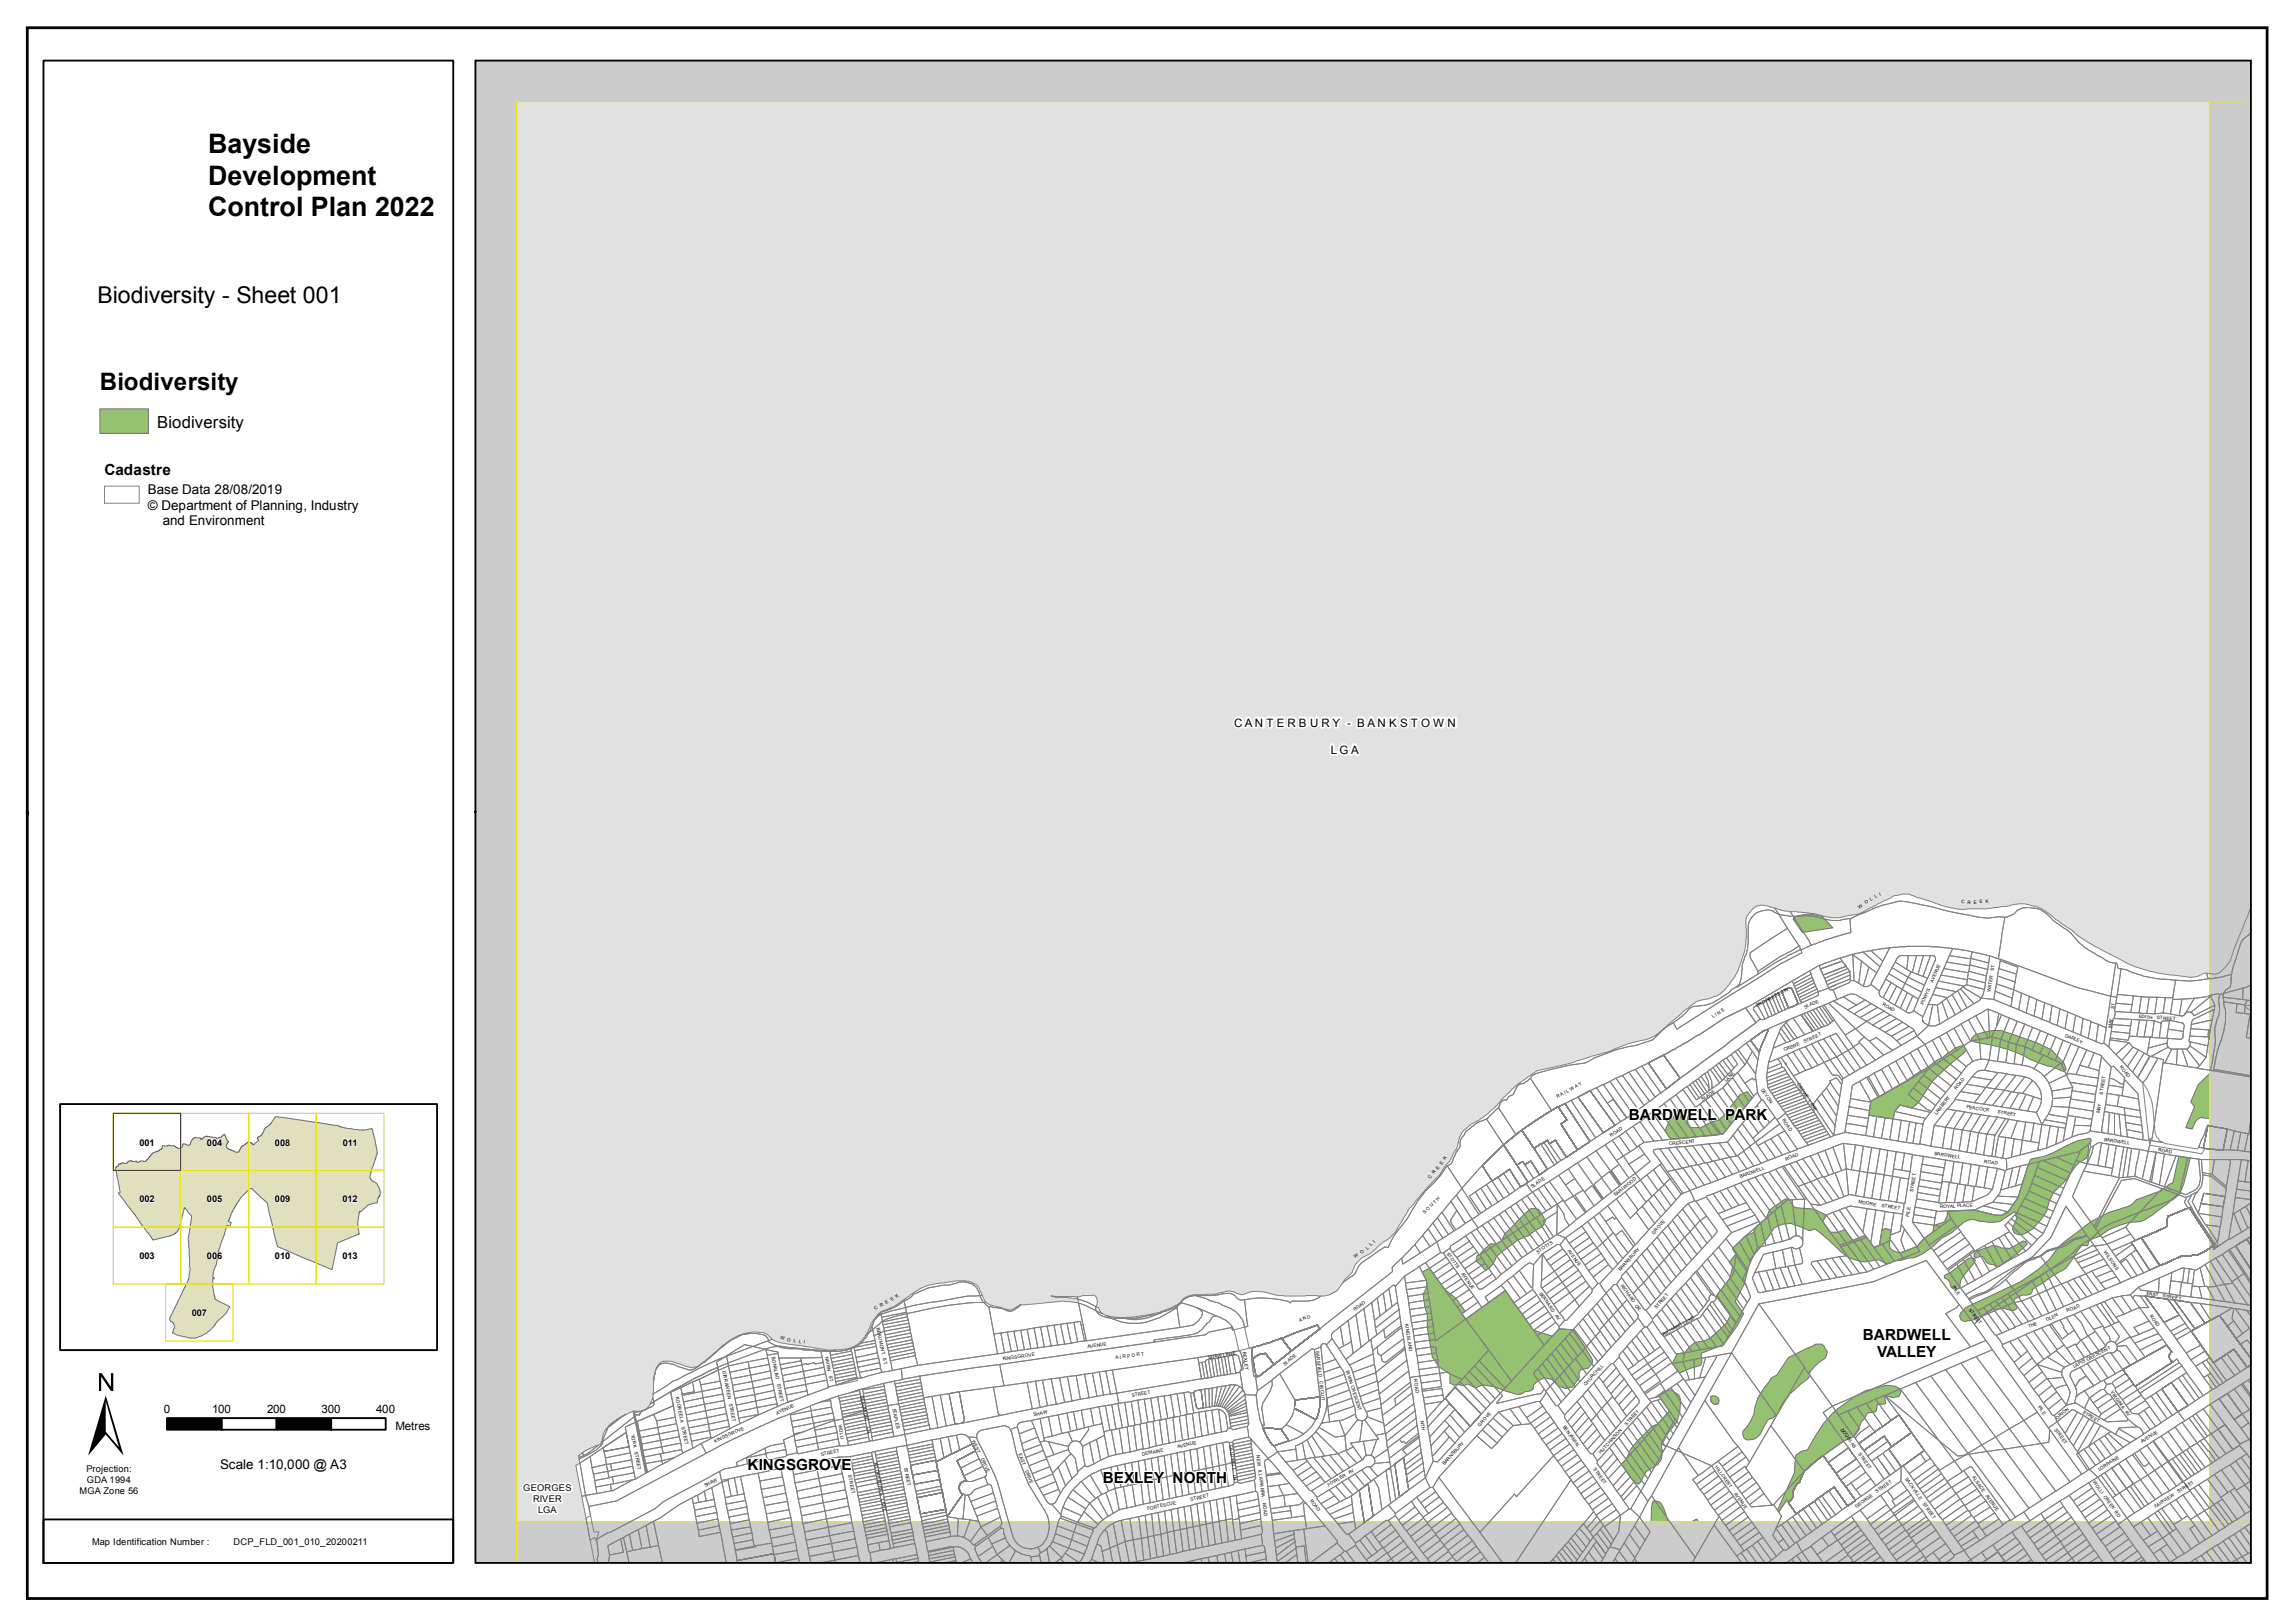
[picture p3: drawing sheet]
<svg xmlns="http://www.w3.org/2000/svg" width="420mm" height="297mm" viewBox="0 0 420 297" stroke-linecap="round" stroke-linejoin="round" font-family="sans-serif">
<defs><g id="words">
<text font-size="21.4" x="16.1" y="266.5">±</text>
<g font-size="4.9">
<text x="38.1" y="28">Bayside</text>
<text x="38.1" y="33.8">Development</text>
<text x="38.1" y="39.6">Control Plan 2022</text>
</g>
<text font-size="4.4" x="18.3" y="71.4">Biodiversity</text>
<text font-size="4.2" x="17.9" y="55.4">Biodiversity - Sheet 001</text>
<text font-size="3" x="28.8" y="78.3">Biodiversity</text>
<g font-size="2.8">
<text x="19.1" y="87">Cadastre</text>
<text x="298.2" y="205">BARDWELL PARK</text>
<text x="341.1" y="245.2">BARDWELL</text>
<text x="343.7" y="248.4">VALLEY</text>
<text x="136.9" y="269.2">KINGSGROVE</text>
<text x="201.9" y="271.5">BEXLEY NORTH</text>
</g>
<g font-size="2.5">
<text x="27.1" y="90.5">Base Data 28/08/2019</text>
<text x="27.1" y="93.3">© Department of Planning, Industry</text>
<text x="29.8" y="96.1">and Environment</text>
<text x="40.3" y="268.9">Scale 1:10,000 @ A3</text>
</g>
<g font-size="2.1">
<text x="225.9" y="133.1">C A N T E R B U R Y - B A N K S T O W N</text>
<text x="243.6" y="138">L G A</text>
<text x="30" y="258.6">0</text>
<text x="38.8" y="258.6">100</text>
<text x="48.9" y="258.6">200</text>
<text x="58.9" y="258.6">300</text>
<text x="68.9" y="258.6">400</text>
<text x="72.4" y="261.7">Metres</text>
</g>
<g font-size="1.7">
<text x="25.5" y="209.8">001</text>
<text x="37.9" y="209.8">004</text>
<text x="50.3" y="209.8">008</text>
<text x="62.7" y="209.8">011</text>
<text x="25.5" y="220.1">002</text>
<text x="37.9" y="220.1">005</text>
<text x="50.3" y="220.1">009</text>
<text x="62.7" y="220.1">012</text>
<text x="25.5" y="230.6">003</text>
<text x="37.9" y="230.6">006</text>
<text x="50.3" y="230.6">010</text>
<text x="62.7" y="230.6">013</text>
<text x="35.1" y="241">007</text>
<text x="15.8" y="269.4">Projection:</text>
<text x="14.6" y="273.5">MGA Zone 56</text>
<text x="15.9" y="271.5">GDA 1994</text>
<text x="95.8" y="273">GEORGES</text>
<text x="97.6" y="275">RIVER</text>
<text x="98.5" y="277">LGA</text>
<text x="16.8" y="282.9">Map Identification Number :</text>
<text x="42.8" y="282.9">DCP_FLD_001_010_20200211</text>
</g>
<g font-size=".8">
<text x="340.5" y="166.3" transform="rotate(-36 340.5 166.3)">W</text>
<text x="341.6" y="165.6" transform="rotate(-33 341.6 165.6)">O</text>
<text x="342.5" y="164.9" transform="rotate(-31 342.5 164.9)">L</text>
<text x="343.4" y="164.4" transform="rotate(-25 343.4 164.4)">L I</text>
<text x="359" y="165.3" transform="rotate(4 359 165.3)">C</text>
<text x="360.2" y="165.4" transform="rotate(2 360.2 165.4)">R</text>
<text x="361.4" y="165.4" transform="rotate(-3 361.4 165.4)">E</text>
<text x="362.4" y="165.3" transform="rotate(-5 362.4 165.3)">E</text>
<text x="363.5" y="165.3" transform="rotate(-7 363.5 165.3)">K</text>
<text x="353.9" y="179.9" transform="rotate(-67 353.9 179.9)">AVENUE</text>
<text x="365" y="177.8" transform="rotate(-81 365 177.8)">ST</text>
<text x="321.7" y="184.4" transform="rotate(-29 321.7 184.4)">PROGRESS LN</text>
<text x="330.5" y="184.6" transform="rotate(-23 330.5 184.6)">SLADE</text>
<text x="344.6" y="184" transform="rotate(31 344.6 184)">ROAD</text>
<text x="352.2" y="184" transform="rotate(-67 352.2 184)">POWYS</text>
<text x="364.4" y="181.6" transform="rotate(-81 364.4 181.6)">WATER</text>
<text x="387.1" y="184.8" transform="rotate(-82 387.1 184.8)">ST</text>
<text x="313.6" y="186.4" transform="rotate(-32 313.6 186.4)">L I N E</text>
<text x="330.3" y="190.9" transform="rotate(-23 330.3 190.9)">STREET</text>
<text x="378" y="189.8" transform="rotate(22 378 189.8)">DARLEY</text>
<text x="386.6" y="188.2" transform="rotate(-82 386.6 188.2)">MAY</text>
<text x="391.5" y="186.4" transform="rotate(4 391.5 186.4)">EDITH</text>
<text x="394.8" y="186.6" transform="rotate(4 394.8 186.6)">STREET</text>
<text x="326.7" y="192.5" transform="rotate(-23 326.7 192.5)">CREWE</text>
<text x="388" y="195.4" transform="rotate(50 388 195.4)">ROAD</text>
<text x="285.1" y="201" transform="rotate(-28 285.1 201)">R A I L W A Y</text>
<text x="311.8" y="201.6" transform="rotate(-36 311.8 201.6)">SLADE</text>
<text x="316.1" y="198.2" transform="rotate(-45 316.1 198.2)">LANE</text>
<text x="322.4" y="199.5" transform="rotate(55 322.4 199.5)">DEVON</text>
<text x="328.9" y="198.5" transform="rotate(56 328.9 198.5)">CREWE LANE</text>
<text x="358.2" y="199.6" transform="rotate(-52 358.2 199.6)">ROAD</text>
<text x="360" y="202.9" transform="rotate(9 360 202.9)">PEACOCK</text>
<text x="365.7" y="203.8" transform="rotate(9 365.7 203.8)">STREET</text>
<text x="384.4" y="203.8" transform="rotate(-81 384.4 203.8)">MAY</text>
<text x="385" y="200.4" transform="rotate(-81 385 200.4)">STREET</text>
<text x="295" y="208.1" transform="rotate(-33 295 208.1)">ROAD</text>
<text x="305.6" y="209.7" transform="rotate(-6 305.6 209.7)">CRESCENT</text>
<text x="326.2" y="205" transform="rotate(55 326.2 205)">ROAD</text>
<text x="354.6" y="204.1" transform="rotate(-52 354.6 204.1)">LAMBERT</text>
<text x="385.2" y="208.8" transform="rotate(10 385.2 208.8)">BARDWELL</text>
<text x="261.8" y="215.9" transform="rotate(-49 261.8 215.9)">C</text>
<text x="262.6" y="215" transform="rotate(-52 262.6 215)">R E</text>
<text x="264" y="213.2" transform="rotate(-58 264 213.2)">E</text>
<text x="264.6" y="212.3" transform="rotate(-57 264.6 212.3)">K</text>
<text x="318.6" y="215.7" transform="rotate(-21 318.6 215.7)">BARDWELL</text>
<text x="327" y="212.5" transform="rotate(-21 327 212.5)">ROAD</text>
<text x="354.2" y="211.4" transform="rotate(9 354.2 211.4)">BARDWELL</text>
<text x="363.2" y="212.9" transform="rotate(9 363.2 212.9)">ROAD</text>
<text x="395.1" y="210.8" transform="rotate(10 395.1 210.8)">ROAD</text>
<text x="280.5" y="217.5" transform="rotate(-33 280.5 217.5)">SLADE</text>
<text x="295.7" y="219" transform="rotate(-38 295.7 219)">EARLWOOD</text>
<text x="340.3" y="220.3" transform="rotate(9 340.3 220.3)">MOORE</text>
<text x="344.4" y="221" transform="rotate(9 344.4 221)">STREET</text>
<text x="350.3" y="218.3" transform="rotate(-81 350.3 218.3)">STREET</text>
<text x="355.2" y="221.2" transform="rotate(-3 355.2 221.2)">ROYAL PLACE</text>
<text x="260.9" y="222.2" transform="rotate(-45 260.9 222.2)">S O U T H</text>
<text x="302.8" y="226" transform="rotate(-48 302.8 226)">GROVE</text>
<text x="349.5" y="222.8" transform="rotate(-81 349.5 222.8)">PILE</text>
<text x="248" y="230.2" transform="rotate(-28 248 230.2)">W</text>
<text x="249.3" y="229.6" transform="rotate(-35 249.3 229.6)">O</text>
<text x="250.3" y="228.8" transform="rotate(-42 250.3 228.8)">L</text>
<text x="251" y="228.2" transform="rotate(-46 251 228.2)">L I</text>
<text x="264.8" y="229.6" transform="rotate(54 264.8 229.6)">STOTTS</text>
<text x="267.5" y="233.3" transform="rotate(54 267.5 233.3)">AVENUE</text>
<text x="281.6" y="229.5" transform="rotate(-34 281.6 229.5)">STOTTS</text>
<text x="287" y="229" transform="rotate(55 287 229)">AVENUE</text>
<text x="296.6" y="232.7" transform="rotate(-48 296.6 232.7)">BARNSBURY</text>
<text x="385.1" y="229.3" transform="rotate(54 385.1 229.3)">WILSONS</text>
<text x="160.3" y="239.9" transform="rotate(-35 160.3 239.9)">C</text>
<text x="161.2" y="239.3" transform="rotate(-27 161.2 239.3)">R</text>
<text x="162.3" y="238.8" transform="rotate(-28 162.3 238.8)">E</text>
<text x="163.3" y="238.2" transform="rotate(-33 163.3 238.2)">E K</text>
<text x="281.8" y="236.8" transform="rotate(55 281.8 236.8)">BERNARD</text>
<text x="296.7" y="235.3" transform="rotate(55 296.7 235.3)">RICHARD CR</text>
<text x="303.3" y="239.6" transform="rotate(-48 303.3 239.6)">STREET</text>
<text x="357.4" y="235.7" transform="rotate(54 357.4 235.7)">PILE</text>
<text x="360.4" y="239.8" transform="rotate(54 360.4 239.8)">STREET</text>
<text x="393" y="237.1" transform="rotate(9 393 237.1)">EAST</text>
<text x="395.9" y="237.5" transform="rotate(9 395.9 237.5)">STREET</text>
<text x="142.8" y="245.2" transform="rotate(11 142.8 245.2)">W O</text>
<text x="145.2" y="245.7" transform="rotate(7 145.2 245.7)">L L I</text>
<text x="160.5" y="243.1" transform="rotate(78 160.5 243.1)">BEAUMONT</text>
<text x="237.9" y="242" transform="rotate(-22 237.9 242)">A N D</text>
<text x="248.1" y="240" transform="rotate(-38 248.1 240)">ROAD</text>
<text x="257.2" y="242.5" transform="rotate(81 257.2 242.5)">KINGSLAND</text>
<text x="284.7" y="240.9" transform="rotate(55 284.7 240.9)">AV</text>
<text x="304.6" y="244.6" transform="rotate(-29 304.6 244.6)">RICHARD LANE</text>
<text x="371.5" y="243.2" transform="rotate(-23 371.5 243.2)">THE</text>
<text x="374.7" y="241.8" transform="rotate(-23 374.7 241.8)">GLEN</text>
<text x="378.5" y="240.3" transform="rotate(-23 378.5 240.3)">ROAD</text>
<text x="393.5" y="240.9" transform="rotate(54 393.5 240.9)">ROAD</text>
<text x="132.3" y="251" transform="rotate(79 132.3 251)">GIRRAWEEN</text>
<text x="141.3" y="248.5" transform="rotate(79 141.3 248.5)">BONALBO</text>
<text x="151" y="248.4" transform="rotate(79 151 248.4)">NAIRN</text>
<text x="151.7" y="251.8" transform="rotate(79 151.7 251.8)">ST</text>
<text x="161.6" y="248.7" transform="rotate(78 161.6 248.7)">ST</text>
<text x="183.7" y="249" transform="rotate(-8 183.7 249)">KINGSGROVE</text>
<text x="199.2" y="246.8" transform="rotate(-8 199.2 246.8)">AVENUE</text>
<text x="204.3" y="248.9" transform="rotate(-8 204.3 248.9)">A I R P O R T</text>
<text x="221.2" y="248.8" transform="rotate(-10 221.2 248.8)">SHAW LANE</text>
<text x="227.5" y="247.6" transform="rotate(82 227.5 247.6)">BEXLEY</text>
<text x="235.2" y="250" transform="rotate(-38 235.2 250)">SLADE</text>
<text x="240.9" y="247.3" transform="rotate(83 240.9 247.3)">SARSFIELD</text>
<text x="246.4" y="251.1" transform="rotate(72 246.4 251.1)">IRWIN CRESCENT</text>
<text x="379.7" y="250.4" transform="rotate(-27 379.7 250.4)">LAPIS CRESCENT</text>
<text x="123.7" y="255.8" transform="rotate(79 123.7 255.8)">KOOREELA</text>
<text x="133.5" y="257" transform="rotate(79 133.5 257)">STREET</text>
<text x="142.3" y="253.4" transform="rotate(79 142.3 253.4)">STREET</text>
<text x="157.5" y="255.5" transform="rotate(78 157.5 255.5)">BEAUMONT</text>
<text x="163.4" y="257.9" transform="rotate(79 163.4 257.9)">STAPLES</text>
<text x="207.3" y="255.7" transform="rotate(-9 207.3 255.7)">STREET</text>
<text x="241.5" y="252.9" transform="rotate(83 241.5 252.9)">CIRCUIT</text>
<text x="258.8" y="252.5" transform="rotate(81 258.8 252.5)">ROAD</text>
<text x="290.3" y="253.7" transform="rotate(-48 290.3 253.7)">CHURCHILL</text>
<text x="373.1" y="257.6" transform="rotate(54 373.1 257.6)">PILE</text>
<text x="386.4" y="254.9" transform="rotate(54 386.4 254.9)">VIRGINIA</text>
<text x="115.5" y="262.6" transform="rotate(79 115.5 262.6)">YORK</text>
<text x="124.8" y="261.2" transform="rotate(79 124.8 261.2)">STREET</text>
<text x="142.3" y="259" transform="rotate(-24 142.3 259)">AVENUE</text>
<text x="153.5" y="260.9" transform="rotate(79 153.5 260.9)">WOLLI</text>
<text x="158.7" y="261.3" transform="rotate(78 158.7 261.3)">LN</text>
<text x="177.9" y="263.8" transform="rotate(64 177.9 263.8)">WEST</text>
<text x="189.3" y="259.2" transform="rotate(-11 189.3 259.2)">SHAW</text>
<text x="260" y="260.1" transform="rotate(81 260 260.1)">NTH</text>
<text x="270.9" y="261.2" transform="rotate(-47 270.9 261.2)">GROVE</text>
<text x="286.1" y="261.2" transform="rotate(54 286.1 261.2)">BENJAMIN</text>
<text x="297.8" y="261" transform="rotate(-48 297.8 261)">STREET</text>
<text x="337" y="261.7" transform="rotate(54 337 261.7)">DOUGLAS</text>
<text x="376" y="261.7" transform="rotate(54 376 261.7)">STREET</text>
<text x="376.7" y="259.9" transform="rotate(-39 376.7 259.9)">ORION</text>
<text x="381.3" y="258.7" transform="rotate(31 381.3 258.7)">STREET</text>
<text x="389" y="258.5" transform="rotate(54 389 258.5)">AV</text>
<text x="116.2" y="265.8" transform="rotate(79 116.2 265.8)">STREET</text>
<text x="130.9" y="264.1" transform="rotate(-24 130.9 264.1)">KINGSGROVE</text>
<text x="150.4" y="266.5" transform="rotate(-11 150.4 266.5)">STREET</text>
<text x="160" y="267.8" transform="rotate(79 160 267.8)">KOOKABURRA</text>
<text x="165.5" y="268.7" transform="rotate(79 165.5 268.7)">STREET</text>
<text x="179.6" y="267.2" transform="rotate(64 179.6 267.2)">DRIVE</text>
<text x="186.4" y="266.3" transform="rotate(68 186.4 266.3)">EAST</text>
<text x="187.7" y="269.2" transform="rotate(68 187.7 269.2)">DRIVE</text>
<text x="209.2" y="266.5" transform="rotate(-12 209.2 266.5)">DEMAINE</text>
<text x="215.6" y="265.1" transform="rotate(-12 215.6 265.1)">AVENUE</text>
<text x="225.1" y="264.6" transform="rotate(83 225.1 264.6)">CALDWELL</text>
<text x="225.8" y="269.9" transform="rotate(83 225.8 269.9)">LN</text>
<text x="230" y="266.5" transform="rotate(83 230 266.5)">NEW</text>
<text x="230.4" y="269.1" transform="rotate(83 230.4 269.1)">ILLAWARRA</text>
<text x="247.1" y="269.9" transform="rotate(-32 247.1 269.9)">AV</text>
<text x="264.5" y="268.2" transform="rotate(-47 264.5 268.2)">BARNSBURY</text>
<text x="291.7" y="269" transform="rotate(54 291.7 269)">STREET</text>
<text x="293.1" y="266.2" transform="rotate(-48 293.1 266.2)">HUTCHINSON</text>
<text x="313.9" y="268.6" transform="rotate(54 313.9 268.6)">HILLCREST</text>
<text x="340.2" y="266.2" transform="rotate(54 340.2 266.2)">STREET</text>
<text x="384.3" y="269.3" transform="rotate(-33 384.3 269.3)">LORRAINE</text>
<text x="392.2" y="264.3" transform="rotate(-33 392.2 264.3)">AVENUE</text>
<text x="129.1" y="272.2" transform="rotate(-28 129.1 272.2)">SHAW</text>
<text x="155.3" y="270.1" transform="rotate(79 155.3 270.1)">STREET</text>
<text x="161.3" y="274.5" transform="rotate(79 161.3 274.5)">LANE</text>
<text x="218" y="274.8" transform="rotate(-12 218 274.8)">STREET</text>
<text x="231.2" y="275.1" transform="rotate(83 231.2 275.1)">ROAD</text>
<text x="239.8" y="274.8" transform="rotate(50 239.8 274.8)">ROAD</text>
<text x="243.3" y="272.2" transform="rotate(-32 243.3 272.2)">FOWLER</text>
<text x="317.4" y="273.4" transform="rotate(54 317.4 273.4)">AVENUE</text>
<text x="343.6" y="273.4" transform="rotate(-36 343.6 273.4)">STREET</text>
<text x="348.8" y="270.8" transform="rotate(55 348.8 270.8)">SACKVILLE</text>
<text x="352" y="275.3" transform="rotate(55 352 275.3)">STREET</text>
<text x="361" y="270.5" transform="rotate(54 361 270.5)">ALSACE</text>
<text x="363.5" y="273.8" transform="rotate(54 363.5 273.8)">AVENUE</text>
<text x="383.1" y="271.4" transform="rotate(54 383.1 271.4)">WOLLI CREEK RD</text>
<text x="398.8" y="273.4" transform="rotate(-33 398.8 273.4)">STREET</text>
<text x="210.1" y="276.5" transform="rotate(-12 210.1 276.5)">FORTESCUE</text>
<text x="339.9" y="276" transform="rotate(-36 339.9 276)">GEORGE</text>
<text x="394.7" y="276" transform="rotate(-33 394.7 276)">FAIRVIEW</text>
</g>
</g></defs>
<path d="M5 5.1h410.1v287.5h-410.1z" fill="none" stroke="#000" stroke-width=".51"/>
<path d="M87 11.1h325.1v275h-325.1z" fill-rule="evenodd" fill="#e1e1e1"/>
<path d="M87 11.1h325.1v275h-325.1z" fill-rule="evenodd" fill="#e1e1e1"/>
<path d="M120.7 249.7a2.6 2.6 0 0 1 2.5-.4l1.9 .7a3.5 3.5 0 0 0 2.4 .2l1.5-1 3.3-2.9 1.9-1.3 1.4-.7 1.3-.3 2-.1a3.2 3.2 0 0 1 2.5 1.3l.8 .5 1.4 .3 3.6 .4 4.2 .8h1.9l1.1-.2a5.7 5.7 0 0 0 4.8-3.9l.3-.8 1.2-1.6a3 3 0 0 1 1.8-1l1.3-.6 3.8-2.7 1.9-1 5.4-.9h1.7a3.7 3.7 0 0 1 2.1 .7l.5 .5 .9 2.1a2.13 2.13 0 0 0 2.1 1.3l1.8 .5a1.86 1.86 0 0 0 2.2-.4 2.02 2.02 0 0 1 1.6-.3l6.3-.7 1.8 .1 1.6 .2-.1-.6-.3-.1-1.7-.3-1.8 .1-1.1-.3 4 .1a3.1 3.1 0 0 0 2-.2l1.7-.1a1.36 1.36 0 0 1 .6 1.9l-.1 .2 .4 .2a1.96 1.96 0 0 0 1.9 1.5l.5 .2a22.4 22.4 0 0 0 6.9-.4l1.7-.4 2.5-.9 .6-.4h.3l.7-.7 .4-.5 1.2-.6 .6-.2 3.4-.1a3.2 3.2 0 0 0 1.8-.3l.7-.1a2.98 2.98 0 0 1 2.5 .4h.2a2.53 2.53 0 0 0 1.7-.3l.6-.2h1.4l1.1 .2 1.7 .5 1.6 .2h7.4l1-.3 .7-.4a2.19 2.19 0 0 0 1.3-1.3l.7-1.1 1.3-1.2 .7-1.6 1.1-1.1 1.8-1 1.6-1.5 .9-.6a7.1 7.1 0 0 0 2.8-3.2l1.7-2.8 3.5-4.2 2-1.9 1.1-1.8 .7-.7 .5-1.2a4.4 4.4 0 0 0 1.1-2.7l.1-.2a4.3 4.3 0 0 1 1.6-2.2l.7-.5 1.4-.7 1.6-1.2 1.7-1.5 .7-.9 2.2-2.3 4.4-3.2 6.3-1.4 4.4-1.4a31.4 31.4 0 0 0 6-2.2l2.1-.5a7.6 7.6 0 0 0 4.4-2.2l4.9-4.1a5.2 5.2 0 0 1 3.4-1.4 6.1 6.1 0 0 0 4-3.1 14.2 14.2 0 0 0 2.4-5.3l.3-1.5 .1-1.1-.1-2.6a2.87 2.87 0 0 1 1-2.6 2.52 2.52 0 0 1 3.2-.6l3 .8 3.5 .3a13.1 13.1 0 0 1 3.7 .6l1 .2a7 7 0 0 0 3.6-.3 5.8 5.8 0 0 0 3.3-1.1l3.8-1.9a5.4 5.4 0 0 1 4.2-.7l3.1 1a18.6 18.6 0 0 0 6.8 1.6l3.7-.1 4.1-.5a7.1 7.1 0 0 1 4.9 0 8.9 8.9 0 0 1 3.9 2.4l2.6 1.8a34.3 34.3 0 0 0 8.4 5.1 24.3 24.3 0 0 0 10.5 3.3l2.5 .3a4 4 0 0 0 3-.6h.8a3.2 3.2 0 0 0 2.2-.2l1.1-1 .4-.5a5.7 5.7 0 0 0 1.1-2.9l2.4-5.7a5.4 5.4 0 0 0 .7-2.5v-8.8v129.6h-303.1l-1-4.2-2.6-13.7 .8-.5-.3-1.2 .4-.4 1-.7 .4-.1 1.3-.7a1.3 1.3 0 0 0 1.3-1.3l.1-.5a4.1 4.1 0 0 1 1.7-2.4l1.8-1.2 .9-.4a3.8 3.8 0 0 1 2.6-.5 2.83 2.83 0 0 0 1.9-2l.3-.7v-1.9a6.6 6.6 0 0 1 .9-3.8z" fill-rule="evenodd" fill="#fff"/>
<path d="M319.5 286.2h7.3zM302.6 274.9a1.38 1.38 0 0 1 1.6 .5 44.7 44.7 0 0 1 3.1 10.8h-15.1h8.5l.7-.9 .7-3.7 .3-5.7zM412.1 209.7v11.4zM412.1 157.7v9.7zM309.8 278.5l.9-.4 2 3.8 3.3 3 1.3 1.3h-4.9zM313.2 255.6h.8l.6 .4v.8a.84 .84 0 0 1-1 .2 .84 .84 0 0 1-.4-.9zM303.7 255.6l1.7-1.1h.5l1.5 .9 .3 .8a7.9 7.9 0 0 1-2.3 6.1l-1.3 2.2 .3 1.1-.2 1.4-.2 .5-.5 .6-2.1 1.3-1.2 2.1-.3 .2-1.1-.9-1.9-2.7 .8-.9 .8-1.9 1.3-1.5 2.6-2.7 1.1-.5 2.2-2.2zM335.5 258.8l.9-.9 3.2-2.3 1.9-1 3.8-1 1.7 .2 .8 .5 .2 .7-.3 .6-1.1 .3-1.6-.4 .2 1.5-1.5 .1-.3 1.3-1.5 .3-.7 1.2-.4 .3-.3 .9-1.1 1.9-1.9 .9-3.7 2.6-3.4 2.8-.9 2.1-.5 .2-.8 1.6 .2 .8-1 1.1-.3-.5-1.5 2.2-.2-.3 3.1-6.9 .3-3.2 1.1-.8 1-.1 1.4-2.6 1.6-2.4zM327.4 248.5l5-2.4h1.1l.4 .3 .6 1-.3 1.2-1.4 .9-1.5 1.6 .1 .1-.2 .8-.2 .4-3.4 2.8-.4 .8a5.7 5.7 0 0 0-1.6 2.7 2.3 2.3 0 0 1-1.6 1.1l-.4 .2-.8 1.3a2.64 2.64 0 0 1-2.9 2.3 1.12 1.12 0 0 1-.8-1.6 7.3 7.3 0 0 0 2.2-4.5l.5-1.6 1.2-1.9 1.3-1.7 1-.6zM260.4 232.9l1.3-.7 2.8 3.9 2 1.6 1.7 2.4-.6 .4 .7 1 7.3-5.2 5.2 7.2 3.4 1.1 1.2-1.3 2.6 .2 2.2 3.3 1.3 2.1v.6l-.7 1-1.4 .2-.3 .5v1l-1.2 1.8-1.2 .2-1.4-.4-1.2-1.3-1.4-.2-1.1 .5-.8 .7-.1 .8-.4 .3-1.1 .2-.6 .4-.7 .1-2.1-.6-2.3-.8-2.1-.4-1.2 .6-1.5-.7-.7 .3-1.2-.3-.6 .2-.8-.4v-1.7l-2-1.3-1.2-1.8-.9-5.5v-2.4l-.4-1.1-.4-2.5 .8-1.3-.2-1.2zM356 233.5l1.2-.6 3.2-2.6 1.1 .1 .1 .3-.1 .5-2.5 3.1-.3 1.5a1.13 1.13 0 0 1-1.2 .1 1.13 1.13 0 0 1-.5-1.2l-.3-.3-.7-.4zM361.5 229.5l.4-.4 2.9-1.1 .9 .1 .7 .4h1.6l2.3-1.3 .6 .1 .2 .5-1.8 1.7-3.3 2.4h-.5l-.6-.4-.7-.1-.5-.3-.7-1-.4-.1-.9 .3-.3-.3zM270.4 229.8l.5-.1 .7-.9 1.3-1.1 1 .1 1-.7 .6-1.3 3.7-3.7 1.1-.8h1.3l.6 .8 .8 1.5-.6 1-1.3 .6-1.2 1-2 .8-3.9 3a4.4 4.4 0 0 1-2 2.6l-1.8-1.8zM359.8 239.4l5.8-2.7a29.8 29.8 0 0 0 9.6-6.1l1.7-2.3 1.3-1.2 4.5-3.4 3.2-1.7 4-1.2 .6-.5 .6-.6 4.4-1.6 1.7-1.3 .6-.2 1.1-4.9 2.1 .3-1.2 4.7-.7 1.7-1.7 1.3-.3 .5-2.5 1.7a6.1 6.1 0 0 1-4.9 1.9 10.8 10.8 0 0 0-5.3 2.5l-1.8 .7-.4 1h-1.1l-1.3 1.8-.1 .4-1.5 2-2.3 1.3-3.9 2.6a.84 .84 0 0 1-.9 1h-.9l-1.3 .7-.2 .7 .6 .8-.2 .4-.6 .3-1.6-.4-2 .1-3.7 2-1.6 .2a1.04 1.04 0 0 1-.7-1.5zM323.9 221.5l2.9-2 .9 .1 .5 1.1 .5 .4 3.4 .2 2.3 1.2-.7 1.1 1.4 2h1.5l1.1-.5 1.5 2 2.3-.9 1.6 2.2 1-.4 .4-2.8 .6-.3 .4 .1 .7 .2-.3 2.7 .1 .6 .7 .6 1.1 .3 3.2-1.2 1.3-1.5 1.5-1.1 .3-1.3 1.9-.6 .5-1.1v-.8l5-.3 3.8 1h1.2l1.3-.9 1.7-2.5 1.9-6 .4-.9 2.4-.5 1.7-.7 2.4-1.3 2.1-.9 2.2-.4 .3 .4-.5 .7-.1 1.9-.4 .6-1.2 .8-.7 .7-2 2.9a7.4 7.4 0 0 0-3.3 5.2l-.8 1.4-1.6 1.9-1.7 1-.9 .2-.9-.3-.3-.6v-.5l.7-1.6v-.7l-.4-.5-2.7 1.7-1.8 .2-2.1-.2a2.88 2.88 0 0 0-3.6 1l-1.4 1.2-1.8 .9-1.6 1.6-1.8 1.3-1.5 .6-1.1 .1-1.4 .4-1.3 .1-.5 .4-.8 .1-1.4-.6h-.4a6.3 6.3 0 0 1-6.7-1.6l-2.1-2.1-2.6-2-.9 .3-3.5-1.3-1.6 .1-1.4 .7-2.1 3.1-2.1 2.5-1.2 4.6-1.7 3.3 1.5 2.2-1.1 2.1-2.5 3.6-4.2 1.6 .2 1.6-.3 .6-1.7 .5-2.2 .9-1.2-1.8 .8-1.7 1.4-.2 .9-1.1 1-.9 1.7-.2 1.1-.5 3.1-2.9 .6-1.4-2.5-3.5 2.5-3.2 .4-2.1-.6-.8 1.3-1.6-.6-1 2.2-2.2 1.7-.7 .4-1.1 1.8-1.5zM306 204.1l1.7-1 1.1 .6 .2 2 .6 .7h1.8l1.4-.7 2-.8 .8-.7 2.9-3.8 1.4-.6 .9 1.2-5.4 6.6-9.5 1-1.1-1.6zM342.5 201.6l6.6-3.8 2.4-1.7 .8-.3 2.5-1.8 .9-.4 .8-.7a6.4 6.4 0 0 1 2.7-1.4h.3l.4 .7-.3 .5-2.4 2-3.4 3.3-2.6 3.9-1.2 1-2.2-.6-.9 1.2-.3 1.3-4.4-.6zM360.9 190.1l.7-.7a8.5 8.5 0 0 1 7.1 0l4.1 1.5 2.8 1.3 2.2 2.3 .4 1v.4l-.1 .1-.5 .1-2.2-.9h-.5l-3.3-1.3a23.1 23.1 0 0 0-8.3-2.8l-2.1-.5-.3-.2zM406.7 186.4l1.9 1.8 1.9 1.1-1.2 4-.2 1.3v1.7l1.3 .7 1.4 1.4-.6 .8h-.7l-.2 1.5v2.9l-.4 1.3-2.5 .1-4.1-.3-.1-.2-.8 .3-.5 .5-.6 1.4-1.1-.3 1.6-3.8-.7-.9 1.3-3.1 2.9-2.8 1.4-3.2v-3.8l-.2-1zM405.4 184.5l.5-.2 .5 .1 .3 .6a12.6 12.6 0 0 0-.1 5.6 4 4 0 0 1-.5 2.6l-.4 .5h-.7l-.5-.6v-.7a5.9 5.9 0 0 0-.3-3l.3-1a3.8 3.8 0 0 0 .6-3.1zM404.9 181.6l.4-.1 .4-.6 2.6-1 .5 .1a1.18 1.18 0 0 1-.2 1.5l-.1 .2-.8 .7 .3 .3a2.21 2.21 0 0 1 .2 1.6l-1-.5v.1l-1.7-.5-.1-.2-.3-.3-.3-.9zM328.3 168.3l.7-.6 2.1-.4 2.4 .4 2 2.2-5.5 .8z" fill-rule="evenodd" fill="#95c270" stroke="#6e6e6e" stroke-width=".18"/>
<path d="M87 11h325.1v7.6h-317.5v267.6h-7.6z" fill-rule="evenodd" fill="#ccc"/>
<path d="M404.6 18.6h7.5v260h-7.5z" fill-rule="evenodd" fill="#ccc" stroke="#ede500" stroke-width=".18"/>
<path d="M94.6 18.6h310v260h-310z" fill="none" stroke="#ede500" stroke-width=".18"/>
<g fill="#ccc" stroke="#ede500" stroke-width=".18">
<path d="M94.6 278.6h310v7.6h-310z" fill-rule="evenodd"/>
<path d="M404.6 278.6h7.5v7.6h-7.5z" fill-rule="evenodd"/>
</g>
<g fill="none" stroke="#828282" stroke-width=".18">
<path d="M320.4 174.4l6.8-4.4 2.2 3.2-1.3 .8-2.5 1.3-3.8 2.5-1.4-2.6zM321.2 167.4a4.1 4.1 0 0 1 3.3-.7l.5 .4 .6 .2 1.6 2.7-6.8 4.4v.8l1.4 2.6v.5l-3.8 2.4-.1-.1 .5-.4 .4-1.1 .1-.9a8.1 8.1 0 0 1 .9-3.9 19 19 0 0 0 .3-4.9l.3-1zM321.8 177.8l3.8-2.5 2.5-1.3 1.3-.8 .1 .2v.3l.2 .1-4.2 2.2-3.7 2.3zM324.9 166.2l1.5 .5 1.4 .2 .5 .8h-.6l-2.1-.4zM325.6 167.3l2.1 .4h.6l2.8 4.5 .5 .9-1.7 .7h-.3l-.1-.4zM327.8 166.9h1.1l3.1 .3 3 .7a7 7 0 0 0 3.6-.3 5.8 5.8 0 0 0 3.3-1.1l3.8-1.9a5.4 5.4 0 0 1 4.2-.7l3.1 1a18.6 18.6 0 0 0 6.8 1.6l3.7-.1 4.1-.5a7.1 7.1 0 0 1 4.9 0 8.9 8.9 0 0 1 3.9 2.4l2.6 1.8a34.3 34.3 0 0 0 8.4 5.1 24.3 24.3 0 0 0 10.5 3.3l2.5 .3a4 4 0 0 0 3-.6h.6l.1 .6 .3 .4a25 25 0 0 1-6.5 .2 24.3 24.3 0 0 1-8.7-1.8l-1.2-.3a.38 .38 0 0 1-.3-.2 .38 .38 0 0 1 0-.4l-.1-.1a.57 .57 0 0 0-.7-.3l-.7-.2-1.9-1.1a14.2 14.2 0 0 1-5.1-4.1l-3.4-2.5-.2-.2a6.4 6.4 0 0 0-2.7-1.9 5.2 5.2 0 0 0-3.6 .3 2.94 2.94 0 0 1-3.3 1.2l-2.1 .3-1.7-.2-6.2-1.3-2.5-.6-5.7-1-3.1 .7-6 2.5a11.3 11.3 0 0 1-6.6-.5h-3.8zM328.1 179.6l3.2-1.9 .3 .6-3.2 1.8zM328.3 167.7h.7a11.8 11.8 0 0 1 5.4 .6 9.5 9.5 0 0 0 4.1-.1h.2l.1 2.5-3.1 .9-4.1 1.5-.5-.9zM331.3 177.7l1.7-1 1.8 4.2-2 .7zM333 176.7l3.9-1.3 .3 .6-3.9 1.4zM333.3 177.4l3.9-1.4 .8 .9-4.2 1.6zM333.8 178.5l4.2-1.6 .3 .5-4.3 1.7z"/>
<path d="M334 179.1l4.2-1.7h.1l.4 .4-4.4 1.9zM334.3 179.7l4.4-1.9v.7l-4.2 1.8zM336.9 175.4l2.3-.7 .2 4.8h-.6l-.1-1a1.05 1.05 0 0 0-.5-1.3zM339.2 174.7l1.9-.4 3.1 2.7-.6 1.1zM339.2 174.7l1.6 1.3-.5 4-.9-.5zM340.8 176l1.4 1.1-1.1 3.4-.8-.5zM341.1 174.3l1.4-.3 2.2 2-.5 1zM342.2 177.1l1.4 1-1 1.8a1 1 0 0 1-1.5 .6zM342.5 174l3.5-.5-1.3 2.5zM345.2 179.3l1 .6-1.4 2.8-.6-.4-.2-.7zM345.8 178.2l3 1.8-.6 1.1-3-1.8zM346 173.5l3.1-.2h4.3l4.1 .4-5.4 12.4-1.1-.6-.6-.6 3.9-9a.6 .6 0 0 0 0-.7 .6 .6 0 0 0-.6-.3l-6 .1-.5 .5-3.1 6-1.6-1.3z"/>
<path d="M346.2 179.9l1 .6-1.4 2.8-1-.6zM346.4 177.1l2.9 1.8-.5 1.1-3-1.8zM347 176.1l2.9 1.8-.6 1-2.9-1.8zM347.4 175.3l.5-.4h1.4l-.2 2.6-2.1-1.4zM349.3 174.9h1.6l-.8 3.1-1-.5zM349.3 178.9l3 1.5-.5 1.2-3-1.6zM349.9 177.9l3 1.2-.6 1.3-3-1.5zM350.9 174.9h1.2l-1 3.5-1-.4zM352.1 174.9h1.3l-1.3 3.9-1-.4zM353.4 174.9h.3a.6 .6 0 0 1 .6 .3 .6 .6 0 0 1 0 .7l-1.4 3.2-.8-.3zM354.9 179.6l4.7 .9-1.4 1.1-3.9-.8zM355.4 178.5l4.8 .8-.2 1-.4 .2-4.7-.9z"/>
<path d="M355.9 177.3l4.5 .8-.2 1.2-4.8-.8zM356.4 176.1l4.2 .7-.2 1.3-4.5-.8zM356.9 174.9l3.9 .6-.2 1.3-4.2-.7zM357.5 173.7l2.6 .3 .9 .3-.2 1.2-3.9-.6zM360.2 179.1l3.3 .8-.2 1.2-3.3-.8zM360.4 177.8l3.3 .9-.2 1.2-3.3-.8zM360.6 176.6l3.3 .9-.2 1.2-3.3-.9zM360.8 175.5l3.3 .8-.2 1.2-3.3-.9zM361 174.3l3.3 .7-.2 1.3-3.3-.8zM364.3 175l2 .6-1.3 7.4-2.3-.3 .4-.6v-.5a8.2 8.2 0 0 0 .6-2.9zM365.7 178.7l3.2 1.1-.2 1.4-3.2-1.1zM365.9 177.3l3.3 1-.3 1.5-3.2-1.1z"/>
<path d="M366.2 175.9l3.2 1.2-.2 1.2-3.3-1zM366.3 175.6l14 5.2 6.1 1.6-.8 5.8-16.9-7 .7-4.1-3.2-1.2zM367 167.9h.2a3.7 3.7 0 0 0 2.1-1.3 4.9 4.9 0 0 1 4-.1 6 6 0 0 1 2.5 1.9l1.3 1a10.2 10.2 0 0 1 3.4 3.1l.3 .2a11.6 11.6 0 0 0 3 2.1l1.3 .7a3.1 3.1 0 0 0 2.3 .8l-1 6.1-6.1-1.6-14.4-5.3zM387.4 176.3l.1 .1 .2 .4a.34 .34 0 0 0 0 .4 .34 .34 0 0 0 .3 .1h.3l-.8 5.3-1.1-.2zM388.3 177.3l.8 .2a19.6 19.6 0 0 0 8.3 1.8l.9 .1-.5 3.3-4.3-.1-5.9-.5zM398.3 179.4a23.7 23.7 0 0 0 7.4-.4l2.8-.6-.1 1.6-.2 .8a2.28 2.28 0 0 0-1.2 1.1l-.6 .2-.3-.2a20.1 20.1 0 0 1-6.6 1l-1.7 .1zM412.1 166.2l-3.2 8a4.8 4.8 0 0 1-1 2.3l-.8 .8a2.29 2.29 0 0 1-2.5 .9h-.6l.1 .6 .2 .3a3 3 0 0 0 1.9-.2l2.3-.5 .5-1.8 .7-2.2a4.5 4.5 0 0 1 1.5-2.8 1.38 1.38 0 0 0 .9-1 1.38 1.38 0 0 1-.9 1 3.7 3.7 0 0 0-1.4 2.3l-.3 1.2a14.9 14.9 0 0 0-1.1 5.4l-.2 .3a2.28 2.28 0 0 0-1.2 1.1l4.1-1.1 1-.4-1.5 .5v2.1l1.5 .2a.79 .79 0 0 0-1.1 .8 .79 .79 0 0 0 1.1 .7M280.5 196.9l.9-.4a56.9 56.9 0 0 1 9-2l.2-.1a30.4 30.4 0 0 1 9-3l3-1a13.8 13.8 0 0 1 3.7-3.2l.7 1.2 14.8-9.3a50.3 50.3 0 0 1 8.1-4.7l-.2-.6 2.4-1 3.6-1.2 3.1-.9-.1-2.4 2.9-1.3a22.5 22.5 0 0 1 6.2-2l5.7 1 2.5 .6 6.2 1.3 1.7 .2 2.1-.3 1 .1-1.1 7.6-2.4-.7-3.4-.8-4.4-.6-2.3-.1h-4.3l-2.5 .1-6 1-5.1 1.4-2.5 .9-4.9 2.9a126.6 126.6 0 0 1-12.8 7l-4.3 2.9-.3 .1-1.8 1.2-2.7 1.4a142.8 142.8 0 0 1-11.5 5.8l-3.6 1.7-6.1 3-.9 .6-3.9-5.9zM291.1 199.7l1.2-.5 4.4 6.1-1 .7zM292.3 199.2l1.3-.6 4.3 6.1-2.6-3.4-1.1 .7zM293.6 198.6l1.1-.6 4.2 5.9-1 .8zM294.7 198l1.1-.6 4.1 5.7-1 .8z"/>
<path d="M295.8 197.4l1.2-.5 4 5.5-1.1 .7zM297 196.9l1.2-.6 3.8 5.3-1 .8zM298.2 196.3l1.2-.5 3.6 5.1-1 .7zM299.4 195.8l1.2-.6 3.5 4.9-1.1 .8zM300.6 195.2l1.2-.6 3.3 4.7-1 .8zM301.8 194.6l2.8-1.4 3 4.2-2.5 1.9zM301.8 194.6l2.8-1.4 3 4.2-2.5 1.9-3.3-4.7 2.8-1.4 3 4.2-2.5 1.9zM304.6 193.2l4.3-2.4 1.8-1.2 .3-.1 4.6-3 3.9-2 2 2.7-13.9 10.2zM306.3 187.2a10.6 10.6 0 0 0 2.9-2.5l.8-.4a8.7 8.7 0 0 0 5.6-2l.8-.5 .7-.7 .8-.5 .1 .1 7.5-4.7 4-2.1 .2-.1 .2 .6a62.5 62.5 0 0 0-8.1 4.7l-14.8 9.3zM308.1 199.4l.8-.5 1.7 2.5 1.9-1.5a20.2 20.2 0 0 0 4.9-4.4l.7-.7-1.2-1.7 .8-.6 1.8 2.4-4.1 4.3-5 3.5zM308.9 198.9l.5-.3 1.7 2.4-.5 .4zM309.4 198.6l.5-.5 1.7 2.5-.5 .4z"/>
<path d="M309.9 198.1l.5-.3 1.7 2.5-.5 .3zM310.4 197.8l.5-.3 1.6 2.4-.4 .4zM310.9 197.5l.5-.5 1.5 2.1v.6l-.4 .2zM311.4 197l.7-.5 .7 1.5 .1 1.1zM312.1 196.5l.5-.3 .8 1.7v1.3l-.5 .5-.1-1.7zM312.6 196.2l.5-.4 1.7 2.4-1.4 1v-1.3zM313.1 195.8l.5-.4 1.7 2.4-.5 .4zM313.6 195.4l.6-.4 1.6 2.2-.5 .6zM314.2 195l.5-.4 1.6 2.1-.5 .5zM314.3 199.9l1.1-.7 3.2 4.5-.8 1.1zM314.7 194.6l.7-.5 1.5 2-.6 .6zM315.4 194.1l.7-.4 1.3 1.8-.5 .6z"/>
<path d="M316.1 193.7l.8-.6 1.2 1.7-.7 .7zM316.2 198.2l3.3 4.5-.9 1-3.2-4.5zM317.2 197.3l3 4.4-.7 1-3.3-4.5zM317.7 192.5l.5-.4 1.6 2.2-.3 .6zM317.9 196.5l.2-.1 3 4.3-.9 1-3-4.4zM318.2 192.1l1.5-1.1 1.1 1.5-1 1.8zM319.5 198.3l1.3-.9 .3 .3 .3-.2 .3 2.4-.6 .8zM319.5 184.5l1-.4 7.6-4.5 1.3 3.1a.88 .88 0 0 0 .6 .8l-1.1 .4 .2-.4-1.1-2.5-.3-.2-1.6 .7-5 2.9-.1 .4 1.3 1.7-.8 .7zM319.7 191l.8-.6 1.6 2.2-.3 1.4zM319.8 194.3l1.6 2.3v.9l-.3 .2-.3-.3-1.3 .9-1.4-1.9 1.4-1.5zM320.5 190.4l2.2-1.6 .7-.3 .3 .1-1.6 4zM320.5 190.4l2.2-1.6 .7-.3 .3 .1-1.6 4-1.6-2.2 2.2-1.6 .7-.3 .3 .1-1.6 4-1.6-2.2 2.2-1.6 .7-.3 .3 .1-1.6 4-1.6-2.2 2.2-1.6 .7-.3 .3 .1-1.6 4z"/>
<path d="M320.5 190.4l2.2-1.6 .7-.3 .3 .1-1.6 4-1.6-2.2 2.2-1.6 .7-.3 .3 .1-1.6 4-1.6-2.2 2.2-1.6 .7-.3 .3 .1-1.6 4zM320.8 192.5l1 1.5-.4 2.6-1.6-2.3zM321.1 184.4l.6-.4 1.4 2.5-.4 .2-.4-.2-1.3-1.7zM321.7 184l1-.5 1.1 2.7-.7 .3zM322.7 183.5l.6-.3 1.2 2.8-.7 .2zM323.3 183.2l.6-.4 1.1 2.9-.5 .3zM323.4 188.5l4.1-1.8-.5 .5a3.4 3.4 0 0 0-1.3 1.8l-1 2.5a14.5 14.5 0 0 0-1.2 5 6.9 6.9 0 0 0 .4 2.9l3 4.4-1.6 1.2-2.5-3.6h-.3l-.4-.7-.4-.8-.3-3.3a19.7 19.7 0 0 1 2.3-8zM323.4 197.3l3.5-1.4 .3 .6-3.7 1.4zM323.5 197.9l3.7-1.4 .4 .5-4 1.6zM323.5 196.5l2.8-1.1h.3l.3 .5-3.5 1.4zM323.6 195.7l2.5-1v.6l.2 .1-2.8 1.1zM323.6 198.6l4-1.6 .3 .6-4.2 1.6z"/>
<path d="M323.7 199.2l4.2-1.6 .5 .5-4.4 1.6zM323.8 194.5l1.7-.7 .6 .9-2.5 1zM323.9 182.8l.6-.3 1.1 2.9-.6 .3zM324 199.7l4.4-1.6 .2 .4-4.2 1.7zM324.5 182.5l.5-.4 1.2 3-.6 .3zM324.7 191.6l.1 .2h.2l7.9-3.5a5.9 5.9 0 0 0 2.9-1.6l3.6 5-1.1 .6-2.2-3.1-12.3 5.3zM325 182.1l.6-.3 1.2 3.1-.6 .2zM325.5 193.8l.6-.2 9.6 14.3-.6 .2-8.5-12.7h-.3l-.2-.1v-.5zM325.6 181.8l.5-.3 1.3 3-.6 .4zM325.7 189l1.3 1.9-2 .8a.22 .22 0 0 1-.2 0 .22 .22 0 0 1-.1-.2zM326.1 188.2l1.7 2.4-.8 .3-1.3-1.9zM326.1 193.6l1.1-.5 2.3 3.4-1.1 .5-1.3-2a.32 .32 0 0 0-.4-.4z"/>
<path d="M326.1 181.5l1.6-.7 .3 .2 1.1 2.5-.2 .4-1.5 .6zM326.1 181.5l1.6-.7 .3 .2 1.1 2.5-.2 .4-1.5 .6-1.3-3 1.6-.7 .3 .2 1.1 2.5-.2 .4-1.5 .6zM326.6 187.6l.4-.4 2 2.8-.6 .3zM326.6 187.6l1.8 2.7-.6 .3-1.7-2.4zM326.7 194.6a.35 .35 0 0 1 .4 .5zM327 187.2l.5-.5 .8-.3 2.1 3-1.4 .6zM327.2 193.1l1.1-.5 2.3 3.3-1.1 .6zM328.3 192.6l1.1-.5 2.3 3.4-1.1 .4zM328.3 186.4l1.4-.6 2.1 3-1.4 .6zM328.4 197l5.5-2.5 1.6 2.3 1.1 .1 .7 1-.1 .7-1-1.3-1.2 .6 .1 .2-3.2 4.1zM328.4 180.1l3.2-1.8 .1 .6-3.2 1.7zM328.5 180.6l3.2-1.7 .3 .5-3.2 1.7z"/>
<path d="M328.8 181.1l3.2-1.7 .2 .5-3.3 1.7zM328.9 181.6l3.3-1.7 .2 .6-3.3 1.6zM329.1 182.1l3.3-1.6 .3 .5-3.3 1.7zM329.4 192.1l1.2-.5 2.2 3.4-1.1 .5zM329.4 182.7l3.3-1.7 .1 .6-3.3 1.6zM329.5 183.2l3.3-1.6 .1 .3a.44 .44 0 0 1-.4 .5l-2.5 1.1-.4-.2zM329.7 185.8l2.3 2.9-.2 .1zM329.8 185.8l.4-.3 2.2 3.1-.4 .1zM330.2 185.5l.6-.1 2.1 2.9-.5 .3zM330.6 191.6l1.1-.5 2.2 3.4-1.1 .5zM330.8 185.4l.5-.3 2.2 3-.6 .2zM331.3 185.1l.6-.2 2.1 3-.5 .2z"/>
<path d="M331.7 191.1l1.1-.5 2.2 3.4-1.1 .5zM331.9 184.9l.6-.3 2.1 3-.6 .3zM332.5 184.6l.6-.3 2 3-.5 .3zM332.8 190.6l1.1-.4 2.3 3.3-1.2 .5zM333.1 184.3l.5-.1 1.9 2.8-.4 .3zM333.6 184.2l.3-.2 1.9 2.7-.3 .3zM333.9 190.2l1.1-.5 2.2 3.2-1 .6zM333.9 184l.9-.3 4.9 4.6-1.9 1.2zM333.9 194.5l1.1-.5 2.5 3.5h-.2v.4l-.7-1-1.1-.1zM334.4 199.2l2.2 3.4-.4 1.7-2.7-4.1zM334.5 180.3l4.2-1.8 .1 .7-.5 .2-3.5 1.5zM334.8 180.9l1.3-.6z"/>
<path d="M334.8 180.9l4-1.7v.3l-.3 .4-3.1 1.3a.43 .43 0 0 1-.6-.3zM334.8 183.7l.8-.5 6.1 3.8-2 1.3zM335 197.9l1.2-.6 1 1.3-.4 2.2zM335 189.7l1.1-.5 2.2 3.1-1.1 .6zM335 194l1.2-.5 2.3 3.3-1 .7zM335.1 198.1l1.7 2.7-.2 1.8-2.2-3.4zM335.5 181.2l3-1.3 .3-.4h.6l1.9 1.1h.7l.5-.4 1.6 1.3-.1 .4 .4 .6 4.5 2.7a1.1 1.1 0 0 0 1.5-.2l1.7 1.1a.93 .93 0 0 0 .2 1.2l.8 .4-2.1 2-.8-1.4-9.7-5.7a2.38 2.38 0 0 0-3-.1l-1.2 .5zM335.6 183.2l1.9-.7 2.4 1.5-1.6 .9zM336.2 193.5l1-.6 2.4 3.3-1.1 .6zM337.2 192.9l1.1-.6 2.3 3.3-1 .6zM337.3 197.5l13.7-7.8 1.4 1.5-13.2 7.5-1.5 8.5 .2 .1-2.2 .6zM337.5 182.5a2.38 2.38 0 0 1 3 .1l1 .5-1.6 .9z"/>
<path d="M337.8 189.5l1.9-1.2 1.6 1.5-1 .9 .2 .2-.1 .1-1.1 .6zM338.3 192.3l1.1-.6 2.3 3.3-1.1 .6zM338.3 184.9l3.2-1.8 1.1 .7-3.2 1.8zM339.2 198.7l1.3-.7 2 3.8-3.7-.7zM339.3 191.6l1.2-.7 2.8 3.2-1.6 .9zM339.4 185.6l3.2-1.8 1.2 .6-3.3 1.9zM339.7 188.3l2-1.3 4.6 2.7 1.8 1.7-1.6 .9-3-2.4-1.3 .7zM340.3 190.7l1-.9 3.6 3.4-1.6 .9zM340.5 198l1.2-.8 2.1 3.7-1.3 .7zM340.5 186.3l3.3-1.9 1.1 .7-3.2 1.9zM341.7 197.2l.4-.1 2 3.7-.3 .1zM341.7 187l3.2-1.9 1.1 .7-3.2 1.8z"/>
<path d="M342.1 197.1l1-.6 2 3.7-1 .6zM342.2 190.6l1.3-.7 3 2.4-1.6 .9zM342.8 187.6l3.2-1.8 1.2 .7-3.2 1.8zM343.1 196.5l1.3-.7 2.1 3.6-1.4 .8zM344 188.3l3.2-1.8 1.1 .6-3.2 1.9zM344.4 195.8l1.3-.8 2.1 3.7-1.3 .7zM345.1 189l3.2-1.9 1.2 .8-3.2 1.8zM345.7 195l1.4-.7 2.1 3.6-1.4 .8zM346.3 189.7l3.2-1.8 .7 .4 .2 .4-3.2 1.8zM347.1 194.3l1.3-.8 2 3.6-1.2 .8zM347.2 180.5l1 .6-1.3 2.9-1.1-.7zM347.2 190.5l3.2-1.8 .6 1-2.9 1.7z"/>
<path d="M348.2 181.1l1 .6-1.3 2.9-1-.6zM348.4 193.5l1.3-.8 2.1 3.7-1.4 .7zM348.8 180l3 1.6-.6 1.3-3-1.8zM349.2 181.7l1 .6-1.3 2.9-1-.6zM349.7 192.7l1.3-.7 2.2 3.6-1.4 .8zM350.2 182.3l1 .6-.8 2a.95 .95 0 0 1-1.5 .3zM350.3 199.2l4 3.2-.6 1-.9-.3-3.5-2.8zM351 189.7l2.1-2 1.2 .1 .8-.3 6.9-4.1 .7-.7 2.3 .3 18.7 7.7 1.1 .4 .4-.1 .9 .7 6.2 6.5a9.8 9.8 0 0 1 1.8 4.6l.4 4a2.56 2.56 0 0 0 1.5 2.4l-3.9-.6 .3-.3-1-8-2.5-2.7 .1-.3-2.1-2.1-.4 .2-.9-1.1a3.4 3.4 0 0 0-2.7-1.7l-18.9-7.8-11.6 6.4zM351 192l1.4-.8 1.9 3.6-1.1 .8zM351.2 198l4.1 3.2-1 1.2-4-3.2zM352.1 196.8l4.1 3.2-.9 1.2-4.1-3.2zM352.4 191.2l1.4-.8 1.9 3.6-1.4 .8z"/>
<path d="M352.9 195.8l.3-.2 4 3.2-1 1.2-4.1-3.2zM353 183.9h.8l-.7 3.8-.8-.4a.86 .86 0 0 1-.2-1.2zM353.2 195.6l1.3-.8 3.7 2.8-1 1.2zM353.8 190.4l1.2-.6 2 3.4-1.2 .6-.1 .2zM353.8 183.9l.9 .1 .4 3.5-.8 .3h-1l-.2-.1zM353.8 182.1l2.7 .6-1.8 1.3-1.7-.1zM354.3 180.8l3.9 .8-1.7 1.1-2.7-.6zM354.5 194.8l1.3-1 3.3 2.7-.9 1.1zM354.7 184l.8-.6 1.1 3.1-1.5 1zM355 189.8l1.4-.8 1.8 3.3-1.2 .9zM355.5 183.4l.9-.7 1.6 3.1-1.4 .7zM355.8 193.8l1.3-.8 2.9 2.3-.9 1.2z"/>
<path d="M356.4 182.7l1-.6 1.7 3-1.1 .7zM356.4 189l1.3-.8 1.8 3.3-1.3 .8zM357.1 193l2.4-1.5 1.7 2.8-.9 .6-.3 .4zM357.4 182.1l1-.7 1.7 3.1-1 .6zM357.7 188.2l1.3-.7 1.8 3.1-1.3 .9zM358.4 181.4l.5-.4 2.5 2.8-1.3 .7zM358.9 181l.4-.3 3.4 2-.3 .5-1 .6zM358.9 199.8l3.7 .6-1.1 1.5-3.5-.6-.1-.1zM359 187.5l1.4-.8 2 3.6-1.6 .3zM359.3 180.7l.7-.4 3.3 .8-.2 1-.4 .6zM359.5 191.5l1.3-.9 1.6-.3 .2 3.6-1.4 .4zM360 198.5l3.6 .6-1 1.3-3.7-.6z"/>
<path d="M360.3 194.9a4.5 4.5 0 0 1 3.9-.8l-.9 1.8a2.36 2.36 0 0 0-1.9 .8l-3.5 4.5 .1 .1-3.9 4.7-.6 3.8-2-.4 .7-4.2zM360.4 186.7l1.3-.7 2.3 4-1.6 .3zM361 197.1l3.7 .6-1.1 1.4-3.6-.6zM361.6 196.5l.4-.4 .6-.2h.7l2.5 .5-1.1 1.3-3.7-.6zM361.7 186l2.3-1.2 .3 5.1-.3 .1zM362.4 190.3l2.4-.5-.6 4.3-1.6-.2zM363.6 199.1l1.7 .2-2.2 2.8-1.6-.2zM364 184.8l1.9 .7-.4 2.4-.9 1.9-.3 .1zM364.2 194.1l5.6 .8a6.2 6.2 0 0 1 5.8 4.7 6.5 6.5 0 0 1-.8 4.6l-1 1.7-1-2.2 .3-.6a4.1 4.1 0 0 0-2.8-6.1l-7-1.1zM364.8 189.8l1.5 .5-.6 4-1.5-.2zM365.3 199.3l1.7 .3-2.2 2.8-1.7-.3zM365.3 181.5l3.1 1.2-.3 1.6-3.1-1.3z"/>
<path d="M365.5 180.1l3.2 1.1-.3 1.5-3.1-1.2zM365.8 196.4l1.6 .2-2.1 2.7-1.7-.2zM365.9 185.5l.6 .3-1 2.1zM366.3 190.3l1.4 .5-.5 3.7-1.5-.2zM366.5 185.8l1.4 .6-1.6 3.9-1.7-.5zM367 199.6l1.2 .2-1.8 2.8-1.6-.2zM367.4 196.6l1.7 .3-2.1 2.7-1.7-.3zM367.7 190.8l1.5 .4-.5 3.6-1.5-.3zM367.9 186.4l1.4 .6-1.6 3.8-1.4-.5zM368.2 199.8l1.4 .3-1.6 2.8-1.6-.3zM368.7 181.2l1.4 .6-.5 3.1-1.5-.6zM369.1 196.9l1.6 .2-2.1 2.8-1.6-.3z"/>
<path d="M369.2 191.2l1.6 .4-.6 3.4-1.5-.2zM369.3 187l1.4 .5-1.5 3.7-1.5-.4zM370.1 181.8l1.4 .6-.6 3-1.3-.5zM370.7 197.1l.6 .2 .8 .5-1.8 2.4-1.7-.3zM370.7 187.5l1.4 .6-1.4 3.5-1.5-.4zM370.8 191.6l3.3 1.6-1.7 2.5-1.1-.5-1.1-.2zM371.5 182.4l1.4 .6-.5 3-1.5-.6zM372.1 188.1l1.5 .6-1.6 3.5-1.3-.6zM372.1 197.8a4.1 4.1 0 0 1 1.6 3.5l-3.4-1.1zM372.9 183l1.4 .6-.5 3-1.4-.6zM373.6 188.7l1.3 .6-1.4 3.6-1.5-.7zM374.1 193.2l3.2 1.4-3.1 2.4-1-.9-.8-.4z"/>
<path d="M374.2 197l3.1-2.4 1 2.2-3.2 1.5zM374.3 183.6l1.4 .5-.4 3-1.5-.5zM374.9 189.3l1.5 .5-1.6 3.7-1.3-.6zM375.1 198.3l3.2-1.5 1.2 2.3-3.9 .7zM375.6 199.8l3.9-.7-.3 1.8-3.4 .2zM375.7 184.1l1.4 .6-.5 3-1.3-.6zM376.4 189.8l1.3 .6-1.4 3.8-1.5-.7zM377.1 184.7l1.5 .6-.5 3-1.5-.6zM377.7 190.4l1.5 .6-1.7 4-.2-.4-1-.4zM378.3 196.8l.6-.3 5.2 .9-.2 1.5-4.9-.8zM378.6 185.3l1.4 .6-.5 3-1.4-.6zM379 198.1l4.9 .8-.3 1.4-4.3-.6 .2-.6z"/>
<path d="M379.2 191l1.4 .6-2.3 5.2-.8-1.8zM379.3 199.7l4.3 .6-.1 1.6-4.4-.7zM380 185.9l1.4 .6-.5 3-1.4-.6zM380.6 191.6l1.4 .6-1.9 4.5-1.2-.2-.6 .3zM380.8 195l3.5 1-.2 1.4-4-.7zM381.4 186.5l1.4 .5-.5 3.1-1.4-.6zM382 192.2l1.4 .5-1.1 2.7-1.5-.4zM382.8 187.1l1.4 .5-.5 3.1-1.4-.6zM383.4 192.7l1.3 .5v.2l-.4 2.6-2-.6zM384.1 187.6h.1l1.4 .6-.4 2.8-.4 .1-1.1-.4zM384.7 193.4l1.8 2-1.8 11.6 .3 .4-2.4-.4zM386 198.7l2.7 .4-.2 1.5-2.7-.4z"/>
<path d="M386.2 197.4l.7 .2 1.3 .8 .6 .1-.1 .6-2.7-.4zM386.3 190.4l3.4 .5-2.3 2.2-1.3-1.4zM386.3 190l3.4 .4 .1-.7 3.8 .1-.6 3.3-2.5-1.4-.8-.8-3.4-.5zM386.4 182.4l1.1 .2-.4 2.4 .2 .2-.1 .6a15 15 0 0 0-.9 4.4l-.2 1.5-.9-.7zM386.5 195.4l.4-.2 2.1 2.1-.2 1.2-.6-.1-1.3-.8-.7-.2zM386.5 188.8l3.4 .4-.2 1.2-3.4-.4zM386.7 187.6l3.4 .2-.2 1.4-3.4-.4zM386.9 186.5l3.3 .1-.1 1.2-3.4-.2zM387.3 185.2l5.1 .3a12.1 12.1 0 0 0 3.6-.1l3.3 .6a.74 .74 0 0 0 .9-.6 1.05 1.05 0 0 1 1.5 .6l3.8-2-.1 .8-3.9 1.8a6.8 6.8 0 0 0-.6 3.1l-.2 .8a.95 .95 0 0 1 .1 1 .95 .95 0 0 1-.8 .6h-2.4a.93 .93 0 0 1-.8-1.3l.1-.7 2.4 .2 .3-.3 .3-2.3-.3-.4-2.3-.5-1.6 .2v.3l-1.3-.4-7.4-.4zM387.4 183.7l2.9 .2-.2 1.5-2.8-.2-.2-.2zM387.4 193.1l2.3-2.2 .8 .8-2 2.5zM387.6 182.1l3 .2-.3 1.6-2.9-.2z"/>
<path d="M388.9 197.6l2.5 2.7 .1 .9-3-.6zM390.2 186.6l1.5 .1-.5 3.1-1.4-.1zM390.5 191.7l1 .5-2 3.1-1-1.1zM390.6 182.3l1.4 .2-.4 2.9h-1.5zM391.5 192.2l1 .6-2.1 3.5-.9-1zM391.7 186.7l1.3 .1-.5 3h-1.3zM392 182.5l1.5 .1-.5 2.9-1.4-.1zM392.5 192.8l1 .5-2.2 4-.9-1zM393 186.8l1.4 .1-.4 3-1.5-.1zM393.3 191.9l3.5-.9-.1 .1 .2 .5-3.1 1.8-.8-.3zM393.5 182.6h1.4l-.4 3-1.5-.1zM393.5 193.3l.1 .1-2.3 3.9z"/>
<path d="M393.6 193.4l1.5 .3-2.1 3.8-.7 .7-1-.9zM393.6 189.8l3.3 .3-.1 .9-3.5 .9zM393.8 193.4l3.1-1.7 .7 .4-1.3 2.5h-.3l.1-.6zM394.4 186.9l1.3 .4-.4 2.7-1.3-.1zM394.9 182.6l1.5 .1-.4 2.7-1.5 .2zM395.1 193.7l1 .3-2.1 14.6-.6-.1-1.1-10.3 .7-.7zM395.7 187l1.5-.1-.5 3.2-1.4-.1zM396.4 182.7h1.4l-.4 2.9-1.4-.2zM396.9 188.4l2.8 .4-.1 1.2-.3 .3-2.6-.2zM397.2 186.9l.1-.1 2.3 .5 .3 .4-.2 1.1-2.8-.4zM397.6 192.1h1l-.1 2.8-2.2-.3zM397.8 183l1.7-.1-.5 3.1-1.6-.4z"/>
<path d="M398.6 192.1h.9l1.1 3.2-2.1-.4zM399.5 182.9l2.3-.2-1.9 3.2-.5 .1h-.4zM399.5 192.1h.8l2.4 3-.4 .4-1.7-.2zM400.8 191.5h.1l3 2.1-1.2 1.5-2.4-3 .4-.3zM400.8 190.7l3.4 .8-.3 2.1-3-2.1 .1-.5zM400.9 189.7l3.6 .1-.3 1.7-3.4-.8-.1-.2zM401.1 185.4l3.6-3 .8 1.6-3.8 2-.2-.4zM401.1 188.3l3.5 .3-.1 1.2-3.6-.1zM401.2 187.6l3.8-.9-.4 1.9-3.5-.3zM401.5 186.6l3.9-1.8-.4 1.9-3.8 .9 .1-.5zM401.8 182.7l2.1-.2 .7-.3 .1 .2-3.6 3a.92 .92 0 0 0-1.1 .3zM404.6 182.2l1.5-.3 .3 .2a2.67 2.67 0 0 0-.1 2.1 5.8 5.8 0 0 1-.6 2.9v.1a7.6 7.6 0 0 0-.1 3.3l-.9 5.4-2.4-.4 1.6-1.9 1.6-9.6z"/>
<path d="M406.4 182.1l.6-.2 .1 1.9a7.5 7.5 0 0 1 .3 3.3l-.2 1.6-.4 1.5-1 2.6-.5 3-.1 .2h-.2l-.3-.1v-.1l.8-4.2 .1-1.4a8.1 8.1 0 0 1 .6-4.6l.1-1.1a3.4 3.4 0 0 1 .1-2.4zM407 182.6l4.8 .6a.73 .73 0 0 0-.7 .8l-4-.6zM407 181.9l3.6-1v2.1l-3.6-.4zM409.5 183.8l1.6 .2-.2 1.5-1.5-.1zM412.1 184.1l-1-.1-.2 1.5 1 .2-.7 4.2 .9 .1-.9-.1 .7-4.2-2.5-.3 .1-1.6-2.4-.4v.4a7.5 7.5 0 0 1 .3 3.3l-.2 1.6-.4 1.5-1 2.6-.5 3 6.8 1.1-6.8-1.1-.1 .2 6.9 1.2-16.1-2.6-2 14-.6-.1 .1 1.2 9.5 1.6 .7-1-1.2-.3 1.6-4 7.7 1.5 .3-2.4-.3 2.4 .3 .1-.5-.1-.7 3.3 1.2 .1-2.5-.3-3.9-.1-3.2-.5-.1 .3-8.7-1.5-.4 2 9.7 1.5h5a13.1 13.1 0 0 1 4.1 .2h-.5l-.6 3.9 1.1 .1-2.4-.3-.2 1.5 2.6 .4-2.6-.4-.3 1.5 2.9 .4-2.9-.4-.4 3.1 3.3-2-.9 .5 .9 1.7-.9-1.7-1.1 .7 1.3 3.1 .2 .2 .5-.3-4 2.4h-.1l-2.7 1.7-.3-.6a5.6 5.6 0 0 1-4.3 1.9l-1.4 .1-11.2 4.9-22.7 9.6 1.2 1.7 18.6-7.9a10 10 0 0 1 3.9-1.1l.9-.2 1.5-1.3 8.1-3.6 2.5 .4 10-6.1-.8 .5 .8 1.1M265.6 219.9l1.1 1.7-1.1 1.7v.5l.9 1.4-.3 .1-2.2-3.4zM266.6 218.8l2.9 4.4-1.3 .8-2.6-4.1zM267.6 217.5l3.2 4.9-1.3 .8-2.9-4.4zM267.9 207l1.3-1.1 1.6-.8 1.6-1.2 1.7-1.5 .7-.9 2.2-2.3 4.4-3.2 6.3-1.4 4.4-1.4a31.4 31.4 0 0 0 6-2.2l2.1-.5a7.6 7.6 0 0 0 4.4-2.2l4.9-4.1a5.2 5.2 0 0 1 3.4-1.4 6.1 6.1 0 0 0 4-3.1 14.2 14.2 0 0 0 2.4-5.3l.3-1.5 .1-1.1-.1-2.6a2.87 2.87 0 0 1 1-2.6 2.52 2.52 0 0 1 3.2-.6l1.1 .2 .7 1.1-1-.5a3.5 3.5 0 0 0-3.4 .6 3.6 3.6 0 0 0-1.1 3.2 11 11 0 0 1-1.1 5.8l-.2 2.7-.4 1.1-3.2 2.4a8.2 8.2 0 0 1-5.2 1.7l-.8 .4-.5 .7a16.2 16.2 0 0 1-3.5 2.5l-2.6 2.5-3 1-1.6 .2a33.5 33.5 0 0 0-7.6 2.9 56.9 56.9 0 0 0-9 2l-.9 .4-.7 .8-.7 .6-.9 .2a1.96 1.96 0 0 0-.9 1.3 1.54 1.54 0 0 1-1.1 1 .71 .71 0 0 1-.9 .6 2.09 2.09 0 0 0-1 1.4l-1.5 1.4a1.94 1.94 0 0 1-1.2 .9 8.5 8.5 0 0 0-3.1 1.9l-.8 1.1a3.7 3.7 0 0 0-.5 2l-.4 .5-.3 .8-.4 .5-.2 .9-.5 .4-.5 .2-1.2 1.8-1.1 1.3-1.6 1.5-1.4 1.8-2 3.4-2.6 3.3-.8 1.9-.7-.1-2.3 1.6a5.7 5.7 0 0 0-3.3 3.5l-2 1.4 .3-.6 1.3-1.2 .7-1.6 1.1-1.1 1.8-1 1.6-1.5 .9-.6a7.1 7.1 0 0 0 2.8-3.2l1.7-2.8 3.5-4.2 2-1.9 1.1-1.8 .7-.7 .5-1.2a4.4 4.4 0 0 0 1.1-2.7l.2-.6zM268.5 207h.1a9.2 9.2 0 0 1 3.1-2l.4-.2 3.2 4.8-4.4 4.2-3.3 3.7-2.7-4.1 .5-.2 .5-.4 .2-.9 .4-.5 .3-.8a1.46 1.46 0 0 0 .5-1.6zM269 219l1.1-.8 2 3.2-1 .7zM270.1 218.2l1-.7 2 3.3-1 .6z"/>
<path d="M270.9 213.8l.5-.4 1.7 2.8-4.1 2.8 2.1 3.1-.3 .3-3.2-4.9zM271.1 217.5l1-.6 2.1 3.2-1.1 .7zM271.4 213.4l3.9-3.8 4.4 6.8-1.3 .9-2-3.2-3.3 2.1zM272.1 204.8l.4-.1 .3-.5 1.5-1.4 3.2 4.9-2.2 1.9zM272.1 216.9l1-.7 2.2 3.2-1.1 .7zM273.1 216.2l1.1-.7 2.2 3.2-1.1 .7zM274.2 215.5l1.1-.7 2.1 3.2-1 .7zM274.9 201.6l.4-.2a.51 .51 0 0 0 .6-.1 .51 .51 0 0 0 .2-.4l.3-.3a.85 .85 0 0 0 .9-.8 1.96 1.96 0 0 1 .9-1.3l.9-.2 1.1-.9 3.9 5.9-3.2 2-3.4 2.4-3.2-4.9zM275.3 209.6l3.3-2.7 4.7 7.2-1.4 1-1.6-2.6-1.1 .7-.5-.6-1 .7zM275.3 209.6l3.3-2.7 4.7 7.2-1.4 1-1.6-2.6-1.1 .7-.5-.6-1 .7-2.4-3.7 3.3-2.7 4.7 7.2-1.4 1-1.6-2.6-1.1 .7-.5-.6-1 .7zM275.3 209.6l3.3-2.7 4.7 7.2-1.4 1-1.6-2.6-1.1 .7-.5-.6-1 .7-2.4-3.7 3.3-2.7 4.7 7.2-1.4 1-1.6-2.6-1.1 .7-.5-.6-1 .7-2.4-3.7 3.3-2.7 4.7 7.2-1.4 1-1.6-2.6-1.1 .7-.5-.6-1 .7-2.4-3.7 3.3-2.7 4.7 7.2-1.4 1-1.6-2.6-1.1 .7-.5-.6-1 .7zM275.3 214.8l1.1-.7 2 3.2-1 .7z"/>
<path d="M277.7 213.3l1-.7 2.1 3.2-1.1 .6zM278.6 219.6l1-.7 2.4 3.5-1 .6zM278.6 206.9l2.3-1.6 4.4-2.7 1.6 2.4-1.1 .8 3 4.7-2 1.4-2.1-3.2-1.1 .7-.3-.7-1.2 .8-.1-.1-1.1 .9zM278.6 206.9l2.3-1.6 4.4-2.7 1.6 2.4-1.1 .8 3 4.7-2 1.4-2.1-3.2-1.1 .7-.3-.7-1.2 .8-.1-.1-1.1 .9-2.2-3.2-.1-.2 2.3-1.6 4.4-2.7 1.6 2.4-1.1 .8 3 4.7-2 1.4-2.1-3.2-1.1 .7-.3-.7-1.2 .8-.1-.1-1.1 .9-2.3-3.4 2.3-1.6 4.4-2.7 1.6 2.4-1.1 .8 3 4.7-2 1.4-2.1-3.2-1.1 .7-.3-.7-1.2 .8-.1-.1-1.1 .9-2.3-3.4 2.3-1.6 4.4-2.7 1.6 2.4-1.1 .8 3 4.7-2 1.4-2.1-3.2-1.1 .7-.3-.7-1.2 .8-.1-.1-1.1 .9zM278.6 206.9l2.3-1.6 4.4-2.7 1.6 2.4-1.1 .8 3 4.7-2 1.4-2.1-3.2-1.1 .7-.3-.7-1.2 .8-.1-.1-1.1 .9-2.2-3.2-.1-.2 2.3-1.6 4.4-2.7 1.6 2.4-1.1 .8 3 4.7-2 1.4-2.1-3.2-1.1 .7-.3-.7-1.2 .8-.1-.1-1.1 .9zM279.2 213.2l1.1-.7 1.6 2.6-1.1 .7zM279.4 216.7l15.2-10 3.3-2 1.5-1.2 1.2 1.6-4.2 2.9-15.9 10.3zM279.6 218.9l1-.7 2.5 3.5-1.1 .7zM280.6 218.2l1-.6 2.5 3.5-1 .6zM280.9 210.3l1.1-.9 2.6 3.9-1.3 .8zM281.6 217.6l1-.7 2.5 3.5-1 .7zM282.1 209.5l.5-.3 .9 1.1 1.6 2.6-.5 .4z"/>
<path d="M282.6 209.2l.7-.5 2.5 3.8-.7 .4zM282.6 216.9l1-.6 2.6 3.4-1.1 .7zM283.6 216.3l1.7-1.1 2.7 3.8-1.6 1zM283.6 209.4l1.1-.7 2.1 3.2-1 .6zM285.3 202.6l1.2-.6 4.6 7-2.3 1.5-3-4.7 1.1-.8zM285.3 202.6l1.2-.6 4.6 7-2.3 1.5-3-4.7 1.1-.8-1.6-2.4 1.2-.6 4.6 7-2.3 1.5-3-4.7 1.1-.8zM285.3 215.2l1.8-1.2 1.2 1.8-1.7 1.1zM286.4 220l1.6-1 2.2 3-1.6 1.2zM286.5 202l1.1-.5 4.5 6.8-1 .7zM286.6 216.9l1.7-1.1 1.5 2.1-1.5 .9 2.1 3.1-.2 .1zM287.1 214l1.7-1.1 4.7 6.6-.2 .1-1.7-2.4-.3-.1-1.2 1.1zM287.6 201.5l1.3-.6 4.7 6.5-1.5 .9z"/>
<path d="M288.3 218.8l1.5-.9 2.1 2.9-1.5 1.1zM288.8 212.9l1.7-1.1 2.7 3.8-1.3 1.1v.3l1.7 2.4-.1 .1zM288.9 200.9l2.2-1.2 4.6 6.3-2.1 1.4zM288.9 200.9l2.2-1.2 4.6 6.3-2.1 1.4-4.7-6.5 2.2-1.2 4.6 6.3-2.1 1.4zM290.1 218.2l1.2-1.1 .3 .1 1.7 2.4-1.4 1.2zM290.5 211.8l1.7-1.1 4.5 6.2-.2 .2-1.8-2.6-1.5 1.1zM291.9 216.7l1.3-1 1.9 2.5-1.5 1.2-1.7-2.4zM292.2 210.7l1.7-1.1 2.5 3.5-1.4 1.1 1.8 2.7h-.1zM293.2 215.6l1.5-1.1 1.8 2.6-1.4 1.1zM293.9 209.6l1.3-.9 2 2.9-1.3 .9zM294.2 202l1.1-.7 2.5 3.4-1.1 .6zM295 214.2l1.4-1.1 1.8 2.6-1.4 1.2z"/>
<path d="M295.2 208.7l1.2-.7 2.1 2.8-1.3 .8zM295.9 212.5l1.3-.9 2.2 3.2-1.2 .9zM295.9 219.5l1.6-1.3 2.4 3.3-1.4 1.5zM296.4 208l1.2-.9 2.1 2.9-1.2 .8zM297.2 211.6l2.8-1.9 1.1 1.6-2.9 1.8zM297.5 218.2l1.6-1.3 2.2 3.2-1.4 1.4zM297.6 207.1l1.4-.9 2 3-1.3 .8zM298.2 213.1l2.9-1.8 1 1.3-2.7 2.2zM299 206.2l1.2-.9 2.6 3.6-1.8 .3zM299.1 216.9l1.2-.9 2.1 3.1-1.1 1zM299.4 203.5l16.4-12 6.5-5 .4 .2 .4-.2 4.3-2 5.1-2.1a.64 .64 0 0 0 .3-.8l2-.7a.59 .59 0 0 0 .7 .3l.8 1.8-9.8 4.1a23.7 23.7 0 0 0-6.8 3.9l-19.1 14.1zM300 209.7l1-.5 1.8-.3 12.6-1.3 6.3-7.7 .8 1.5-6.3 7.7-13.3 1.3a.36 .36 0 0 0-.1 .6l1.4 2-3.9 3-.9-1.2 2.7-2.2z"/>
<path d="M300.2 205.3l1.1-.8 3.1 4.2-1.6 .2zM300.3 216l1.2-.9 2 2.9-1.1 1.1zM301.3 204.5l1.1-.8 3.5 4.9-1.5 .1zM301.5 215.1l1.2-.9 1.9 2.7-1.1 1.1zM301.8 219.7l1-1 2.2 3.1-.9 1zM302.4 203.7l1.1-.8 4 5.6-1.6 .1zM302.7 214.2l1.2-1 1.8 2.6-1.1 1.1zM302.7 210.6l.2-.2 1-.1 2.7 3.9-1.4 .3-2.4-3.5zM302.8 218.7l1-1 2.1 3.1-.9 1zM303.5 202.9l1.1-.9 4.4 6.3-1.5 .2zM303.8 217.7l.9-.9 2.1 2.9-.9 1.1zM303.9 213.2l.3-.2 3.9 5.5-.3 .1z"/>
<path d="M303.9 210.3l1.5-.1 2.5 3.7-1.3 .3zM304.6 202l1.1-.8 2.2 3.1-1.1 .9zM304.7 216.8l1-1 2.1 2.8-1 1.1zM305.2 214.5l1.5-.3 2.7 3.8-1.3 .5zM305.4 210.2l1.4-.2 2.5 3.6-1.4 .3zM305.7 201.2l1.1-.8 2.7 3.8-1.1 .7zM306.7 214.2l1.4-.4 2.6 3.7-1.3 .5zM306.8 205.2l1.1-.9 2.7 3.8-1.6 .2zM306.8 200.4l1.3-1 2.3 3.3-1.3 1zM306.8 210l1.6-.1 2.3 3.3-1.4 .4zM307.8 218.6l1.6-.6 .8 1.8-1.2 .5-1 1.1-11.1 12.2v.3l-1 1.3h-.4l-1.4 1.6-1.2-1.8zM308.1 213.8l1.5-.3 2.4 3.4-1.3 .6z"/>
<path d="M308.4 204.9l1.1-.7 2.7 3.8-1.6 .1zM308.4 209.9l1.5-.2 2.2 3.2-1.4 .3zM309.1 203.7l1.3-1 3 5.2-1.2 .1zM309.4 218l19.5-7.5 .1-.2 6.7-2.4 2.2-.6 11.1 1.9 2.4 .3 .1-.1 15.8 2.7 .1 2.1-.3 .1-1.4-.4-26.9-4.4a3.8 3.8 0 0 0-3.6 .7l-22.8 8.8-.1 .1-1.8 .8-.3-.1zM309.6 213.5l1.3-.3 2.4 3.3-1.3 .4zM309.9 209.7l1.5-.1 2.1 3-1.4 .3zM310.4 202.7l.8-.6 1.8 2.6-1.1 .6zM310.5 219.9l1.8-.8 4.7 6.6-14.5 15.8-1.2-1.6 13-14.3 .1-.3zM310.9 213.2l1.5-.3 2.1 3.1-1.2 .5zM311.2 202.1l1.1-.7 3.8 5.5-.7 .7h-.3zM311.4 209.6l1.5-.2 2 2.9-1.4 .3zM311.9 205.3l1.1-.6 .1 .1-.2 .2 1.9 2.7-1.4 .2z"/>
<path d="M312.3 201.4l1-.7 3.6 5.1-.8 1.1zM312.4 219l1.2-.4 2.2 3.1-1.3 .5-2.2-3.1zM312.4 212.9l1.4-.4 2.1 3-1.4 .5zM312.9 205l.2-.2 2 2.8-.3 .1zM312.9 209.4l1.8-.2 1.9 2.7-1.7 .4zM313.3 200.7l1-.8 3.5 4.9-.9 1zM313.6 218.6l1.3-.6 2.2 3.2-1.3 .5zM313.8 212.5l1.4-.3 2 2.8-1.3 .5zM314.7 209.2l1.5-.1 1.7 2.5-1.3 .3zM314.9 218l1.3-.5 2.2 3.2-1.3 .5zM315.2 212.2l1.5-.3 1.7 2.6-1.2 .5zM316.2 217.5l1.2-.5 2.3 3.2-1.3 .5z"/>
<path d="M316.7 211.9l1.4-.4 1.7 2.5-1.4 .5zM317.3 207.8l2 2.9-1.4 .9-1.7-2.5zM317.4 217l1.3-.5 4.7 6.5-1.1 .9-.2-.3zM318.1 211.5l1.1-.7 1.9 2.7-1.3 .5zM318.1 206.7l2.3 3.1-1.1 .9-2-2.9zM318.7 216.5l1.3-.5 4.4 6.1-1 .9zM319 205.7l2.4 3.4-1 .7-2.3-3.1zM319.2 210.8l1.1-.9 2.1 3.1-1.3 .5zM319.9 204.6l2 2.9-1 .9-1.9-2.7zM320 216l1.3-.5 4.1 5.8-1 .8zM320.3 209.9l1.1-.8 2.3 3.4-1.3 .5zM320.8 203.5l2.1 3-1 1-2-2.9z"/>
<path d="M320.9 208.4l4.1-3.8 .8 1.2-4.4 3.3zM321.3 215.5l1.3-.5 3.8 5.4-1 .9zM321.4 209.1l4.4-3.3 .9 1.2-4.9 2.7zM321.7 202.4l2.2 3.1-1 1-2.1-3zM321.8 209.7l1.2-.6 2 2.9-1.3 .5zM322.5 201.4h.3l2.2 3.2-1.1 .9-2.2-3.1zM322.6 215l1.3-.4 3.6 5.1h-.3l-.8 .7zM323 209.1l1.2-.6 2.1 2.9-1.3 .6zM323.9 214.6l1.1-.5 3.9 5.5-1.4 .1zM324.2 208.5l1.3-.8 2.2 3.2-1.4 .5zM324.4 200.2l4.2-1.7 .3 .5-4.2 1.7zM324.7 200.7l4.2-1.7 .5 .5-4.4 1.7z"/>
<path d="M325 214.1l1.2-.5 4.2 6h-1.5zM325 201.2l4.4-1.7 .3 .5-4.3 1.7zM325.3 205l1.6-1.2 4.2 5.9-2.1 .6zM325.4 201.7l4.3-1.7 .3 .5-4.3 1.6zM325.5 207.7l1.2-.7 2.3 3.3-.1 .2-1.2 .4zM325.7 202.1l4.3-1.6 .4 .5-4.3 1.6zM326.1 202.6l4.3-1.6 .3 .5-4.3 1.6zM326.2 213.6l.4-.1 4.1 5.9-.3 .2zM326.4 203.1l4.3-1.6 .4 .5-4.3 1.7zM326.6 213.5l1.1-.4 2.6 3.7-1.1 .4zM326.8 203.7l4.3-1.7 .3 .6-4.2 1.6zM327.2 204.2l4.2-1.6 .3 .5-4.2 1.6z"/>
<path d="M327.5 204.7l4.2-1.6 .4 .5-4.3 1.6zM327.7 213.1l1.2-.5 2.6 3.8-1.2 .4zM327.8 205.2l4.3-1.6 .3 .5-4.2 1.6zM328.1 219.7l2.3-.1-.4 7.5a1.24 1.24 0 0 0-1.1-.8zM328.2 205.7l4.2-1.6 .4 .5-4.3 1.6zM328.5 206.2l4.3-1.6 .3 .5-4.2 1.5zM328.9 212.6l1.1-.5 2.7 3.7-1.2 .6zM328.9 206.6l4.2-1.5 .3 .5-4.1 1.5zM329.2 217.2l1.1-.4 2.9 3.9-1.7-.3zM329.3 207.1l4.1-1.5 .4 .5-4.2 1.5zM329.6 207.6l4.2-1.5 .3 .5-4.1 1.5zM330 208.1l4.1-1.5 .3 .5-4.1 1.5z"/>
<path d="M330 212.1l1.4-.5 2.3 3.8-1 .4zM330.3 208.6l4.1-1.5 .4 .5-4.1 1.6zM330.3 216.8l1.2-.4 2.9 3.8-1.2 .5zM330.4 219.6l.3-.2 7.5 10.5-6.5 1.1-.1 .4 2.1 3-3.7 .8-1.4-3.6 1.3-.3 .1-.3-.5-2.5a1.31 1.31 0 0 0 .5-1.4zM330.7 209.2l4.1-1.6 .3 .5-4 1.6zM331.4 211.6l1.4-.5 2 4.1-.9 .3-.2-.1zM331.5 216.4l1.2-.6 2.8 4-1.1 .4zM332.7 215.8l1.2-.4 2.8 4-1.2 .4zM332.7 201.2l3.3 4.9-.3 1.8-3.8-5.7zM332.8 211.1l1.3-.5 1.6 4.2-.9 .4zM333.5 200.2l2.7 4.1-.2 1.8-3.3-4.9zM333.9 215.5l2.1-.8 1.6 4.4-.9 .3z"/>
<path d="M334.1 210.6l1.4-.6 1.7 4.3-1.5 .5zM335.5 210l2-.7 .5 4.7-.8 .3zM336 214.7l2-.7 .4 4.7-.8 .4zM337.5 209.3l2.2 .3-.8 4.6-.9-.2zM338 214l2.5 .4-.8 4.5-1.3-.2zM338 205.7l3.8 .6-.2 1.6-3.9-.7zM338.3 204.2l3.8 .6-.3 1.5-3.8-.6zM338.5 202.6l3.7 .7-.1 1.5-3.8-.6zM338.8 201.1l3.7 .7-.3 1.5-3.7-.7zM339.7 209.6l1.4 .2-.6 4.6-1.6-.2zM340.5 214.4l1.4 .3-.7 4.4-1.5-.2zM341.1 209.8l1.6 .3-.8 4.6-1.4-.3z"/>
<path d="M341.9 214.7l1.5 .1-.7 4.6-1.5-.3zM342.2 204.2l1.4 .2-.6 3.7-1.4-.2zM342.5 201.6l10.4-5.8-3.6 4.5 3.5 2.8 .9 .3-.3 .3-5.6-1.4-.9 1.2-.3 1.3-4.4-.6zM342.7 210.1l1.5 .2-.8 4.5-1.5-.1zM343.4 214.8l1.5 .3-.7 4.6-1.5-.3zM343.6 204.4l1.5 .3-.7 3.7-1.4-.3zM344.2 210.3l1.4 .3-.7 4.5-1.5-.3zM344.9 215.1l1.6 .2-.8 4.5-1.5-.1zM345.1 204.7l1.5 .1-.6 3.8-1.6-.2zM345.6 210.6l1.5 .2-.6 4.5-1.6-.2zM346.5 215.3l1.4 .3-.7 4.5-1.5-.3zM346.6 204.8l1.5 .3-.6 3.8-1.5-.3z"/>
<path d="M346.6 214l3.1 .5-.3 1.3-2.9-.5zM346.9 203.5l5.7 1.3-.4 .4-.1 .6-5.5-1zM347.1 210.8l1.6 .3-.5 3.1-1.6-.2zM347.8 202.3l5.6 1.4-.8 1.1-5.7-1.3zM347.9 215.6l1.5 .2-.6 4.4-.2 .1-1.4-.2zM348.1 205.1l1.5 .2-.6 3.9-1.5-.3zM348.7 211.1l1.4 .3-.4 3.1-1.5-.3zM349.6 205.3l1.2 .3-.6 3.7-1.2-.1zM350.1 211.4l2 .3-2 12 2.2 3-1.3 1.5-2.9-4.1 .5-3.8 .2-.1zM350.8 205.6l1.3 .2-.7 3.7-1.2-.2zM350.9 219.5l4.1 .7 6-.2 2.9-1.3 .9-1 .9-3.8 1.4 .4-1 4.2-1.3 1.6-3.3 1.4-6.7 .3-4.1-.8-.2 .2zM351 218.3l4.1 .7-.2 1.2-4-.7z"/>
<path d="M351.2 217.1l4.1 .7-.2 1.2-4.1-.7zM351.5 215.9l4 .7-.2 1.2-4.1-.7zM351.6 214.5l4.1 .7-.2 1.4-4-.7zM351.9 213.1l4.1 .7-.3 1.4-4.1-.7zM352.1 211.7l4.1 .7-.2 1.4-4.1-.7zM354.1 206l2.1 .4-.6 3.8-2.1-.4zM355.5 216.3l1.4 .1-.6 3.8h-1.3h-.1zM356.2 206.4l1.5 .2-.6 3.8-1.5-.2zM356.2 212.4l1.5 .2-.6 3.9-1.6-.2zM356.4 203.1h.1l1.7 .2-2 3.1-2.1-.4zM356.9 216.4l1.5 .3-.6 3.5h-1.5zM357.7 212.6l1.6 .3-.6 3.9-1.6-.3z"/>
<path d="M357.7 206.6l1.6 .3-.6 3.8-1.6-.3zM358 201.3l14.8 2.4 1 2.2-17.3-2.8zM358.2 203.3l1.5 .3-2 3-1.5-.2zM358.4 216.7l1.4 .2-.5 3.2-1.5 .1zM359.3 206.9l1.5 .2-.7 3.8-1.4-.2zM359.3 212.9l1.6 .2-.6 3.9-1.6-.2zM359.7 203.6l1.4 .2-1.8 3.1-1.6-.3zM359.8 216.9l1.7 .3-.5 2.8-1.7 .1zM360.8 207.1l1.4 .3-.6 3.8-1.5-.3zM360.9 213.1l1.5 .3-.7 3.8-1.4-.2zM361.1 203.8l1.5 .3-1.8 3-1.5-.2zM361.5 217.2l3.3 .5-.9 1-2.9 1.3z"/>
<path d="M362.2 207.4l1.5 .2-.6 3.8-1.5-.2zM362.4 213.4l1.5 .2-.7 3.9-1.5-.3zM362.6 204.1l1.6 .2-2 3.1-1.4-.3zM363.7 207.6l1.6 .2-.6 3.8-.2 .1-1.4-.3zM363.9 213.6l1.8 .3-.9 3.8-1.6-.2zM364.2 204.3l1.5 .2-2 3.1-1.5-.2zM365.7 204.5l1.4 .3-1.8 3-1.6-.2zM365.7 219l3.8 .1-.9 1.4-3.8-.4zM365.9 208.1l1.3 .1-.6 3.8-1.3-.3zM366.3 217.9l3.9-1.1-.7 2.3-3.8-.1 .4-.5zM367 204.8l.9 .1-.2 .1-1.8 3.1-.6 3.6 .1 .1-.9-.1 .2-.1 .6-3.8 1.8-3zM367.1 214.3l1.4-.5-.9 3.7-1.3 .4z"/>
<path d="M367.2 208.2l1.5 .3-.5 3.4a2.12 2.12 0 0 1-1.6 .1zM367.3 212.1l2.5-.7a36.8 36.8 0 0 0 7.9-2.5l2.7-1.2 1.9-.3 .3-.4 11.1 1.8-.4 2-9.1-1.6-1.5 .9v-.9l-2.1 1.6-13.2 3.4zM367.7 205l.2-.1 1.4 .3-1.2 3.2-2.2-.3zM368.5 213.8l1.3-.3-.8 3.6-1.4 .4zM368.7 208.5l1.6 .2-.5 2.7-1.6 .5zM369.3 205.2l1.6 .2-.6 3.3-2.2-.3zM369.6 200.1l1.3 .2-1.3 2.8-1.6-.2zM369.8 213.5l1.6-.4-1.2 3.7-1.2 .3zM370.3 208.7l3 .5-.2 1.4-3.3 .8zM370.7 219.4l5.2 2.4-.6 1.2-5.4-2.3zM370.9 205.4l1.5 .2-.6 3.4-1.5-.3zM370.9 200.3l1.4 .5-1.1 2.6-1.6-.3z"/>
<path d="M371.4 218l5.1 2.3-.6 1.5-5.2-2.4zM372 216.6l5.2 2.3-.7 1.4-5.1-2.3zM372.3 200.8l1.4 .5-.1 1-.8 1.4-1.6-.3zM372.4 205.6l1.4 .3-.5 3.3-1.5-.2zM372.5 215.2l5.3 2.3-.6 1.4-5.2-2.3zM373 213.7l5.5 2.4-.7 1.4-5.3-2.3zM373.4 212.6l.6-.1 5.1 2.2-.6 1.4-5.5-2.4zM373.8 205.9l1.5 .2-.6 4.1-1.6 .4zM374 212.5l2.4-.6 3.3 1.4-.6 1.4zM374.3 205l4 .7-.2 .8-4.3-.6zM375 204l3.5 .6-.2 1.1-4-.7zM375.3 206.1l1.6 .3-.5 3.1-1.7 .7z"/>
<path d="M375.6 202.6l3.2 .1-.3 1.9-3.5-.6zM375.8 201.1l3.4-.2-.4 1.8-3.2-.1zM376.4 211.9l4.2-1.1 .2 .2-1.1 2.3zM376.9 206.4l1.2 .1-.4 2.4-1.3 .6zM378.6 204.2l1.4 .2-.3 1.6-.4 2.1-1.6 .8zM378.8 202.7l4.4 .7-.2 1.5-4.4-.7zM379.1 201.2l4.4 .7-.3 1.5-4.4-.7zM379.7 206l3.1 .1-.2 .9-.3 .4-1.9 .3-1.1 .4zM380 204.4l3 .5-.2 1.2-3.1-.1zM380.1 212.5l2 .6-2.7 6 4.7 6.5-1.5 1.3-4.4-6.1-2.8 5.8-3.3 3.5-12.3 6.9-1-1.3h.3l10.4-5.9a8.5 8.5 0 0 0 3.5-2.9 5.4 5.4 0 0 0 1.7-2.4zM380.6 210.8l2.1-1.6v.9l-.7 3-1.9-.6 .7-1.5zM381.4 214.4l6.6 1.2-4.6 9-4-5.5z"/>
<path d="M382.1 213.1l4.7 .8-.3 1.4-5.1-.9zM382.7 210.1l.6-.4-.3 1.4-1 2zM383.3 209.7l.9-.5h.5l-.6 4.2-2-.3 .9-2zM384.7 209.2l1.4 .3-.7 4.1-1.3-.2zM385.2 203.5l1 .2-.3 3.8-.9-.1-.3-.4zM385.5 202.2l3.4 .6 .2 1.4-3.9-.7zM385.8 200.2l2.2 .3-.4 2.1-2.1-.4zM386.1 209.5l1.4 .2-.7 4.2-1.4-.3zM386.2 203.7l.9 .1v3.9l-1.2-.2zM387.1 203.8l.9 .2 .3 4-1.2-.3zM387.5 209.7l1.3 .3-.9 5.6-1.4-.3zM388 200.5l3.5 .7 .3 2.1-4.2-.7z"/>
<path d="M388 204l1.1 .2 .4 3.9-1.2-.1zM388 215.6l2.8-.3 8.2 3v.3l-.1 .1-8.1-2.9-2.4 .3-4.8 8.8-.2-.3zM388.4 216.1l2.4-.3 5 1.8-4.1 4.3-5.3 2.1-1.7 1-.6 .6-.5-.7zM388.8 210l.7 .1-.9 5.5h-.7zM388.9 202.8l2.9 .5 .1 1.3-2.8-.4zM389.1 204.2l2.8 .4 .2 1.4-3-.5zM389.1 205.5l3 .5 .2 1.4-3-.6zM389.3 206.8l3 .6 .1 .9-.3 .3-2.6-.5zM389.5 210.1l.7 .2-.7 5.2-.9 .1zM390.2 210.3l1.5 .1-.2 1.2-.4 1.8-.3 1.9-1.3 .2zM391.7 210.4l1.6 .4-1.1 5-1.4-.5zM393.3 210.8l1.4 .1-1.2 5.5-1.3-.6z"/>
<path d="M394.7 210.9l-.8 5.5h-.4zM394.7 210.9l1.6 .4-1 5.6-1.4-.5zM395.8 217.6l3.1 1.1-1.1 1-6.1 2.2zM396.3 211.3l2.1 .3-2.1 5.7-1-.4zM398.4 211.6l2.1 .4-1.5 6.3-2.7-1zM400.4 219.1l.9-.4-.7 1.3 .6 1-.6 .2-.7-1.1zM400.5 212l2 .2 .4 3.6-.3 1.2-.6 .8-1.8 .9-1.2-.4zM401.3 218.7l1.1-.6-.5 .5-.6 1.4a59.1 59.1 0 0 0 4.7 7.4l-.1 .9-4.1-6.2-1.2-2.1zM402.5 212.2l.5 .1a11.8 11.8 0 0 1 0 4.9l-.6 .9-2 1-.2 .1-1.3-.5 .1-.1v-.3l1.2 .4 1.8-.9 .6-.8 .3-1.2zM403 212.3h2.4l-.4 2.7-1.8-.3zM403.2 214.7l1.8 .3 2.6 2.2v.4l-2.8-2.3-1.5-.2zM403.3 215.1l1.5 .2 2.8 2.3-.3 1.5-3.8-.6-1.1 3.6-1.1-2.1 .6-1.4a3.7 3.7 0 0 0 1.4-3.5z"/>
<path d="M403.5 218.5l3.8 .6-.3 1.8-4.1-.6zM404.1 206l-.7 4.2-.9-.2zM404.2 206l3.6 .7-.8 3.8h-1.3l-2.3-.3zM404.2 206l3.6 .7-.8 3.8h-1.3l-2.3-.3 .9-4.2 3.5 .7-.8 3.8h-1.3l-2.3-.3zM405.4 212.3h2.6l.4 .3-.8 4.6-2.6-2.2zM407.8 206.7l1.2 .3-.7 3.5h-1.3zM408 212.3h2.6l-.3 .2-2.3 14.4-2.7 1.7-.3-.6 .2-.1a.75 .75 0 0 0 .6-.7l.4-.7 2.2-13.9zM409 207l1.2 .3-.6 3.3-1.3-.1zM410.2 207.3l1.4 .2-.7 3.3-1.3-.2zM410.3 212.5l.3-.2 1 .2-.6 3.9-1.3-.2zM165.5 238.1l1.1-.5 .8-.8 2.4-1 2.5-.5 1.7-.1 .8-.2a3.5 3.5 0 0 1 4.1 .9l.5 1.3a17.8 17.8 0 0 0-5 .6l-7 1.2-1.6 .4zM165.8 239.4l1.6-.4 7-1.2a17.8 17.8 0 0 1 5-.6l.7 1.3a61.7 61.7 0 0 0-14.1 2z"/>
<path d="M179.4 237.2h.4l.6 1.2-.3 .1-.2-.2zM180.1 238.5l.3-.1 .8 .5 2.1 .5a2.31 2.31 0 0 0 2.9-.2l.5-.3h.3l-1.1 .7a1.75 1.75 0 0 1-2.3 0l-1.9-.3a1.71 1.71 0 0 1-1.6-.8zM181 239.2h.6l.4 .2a5 5 0 0 1 2.2 .5l.9 .2 1.3-.8a1.34 1.34 0 0 1 1.4-.4l6.3-.7 1.8 .1 1.6 .2 1.4 7h-.3l-.8-3.6-15.8 2.3zM192.5 237.3l4.3 .1h.4l.2 .5-.3-.1a9.2 9.2 0 0 0-3.5-.2zM197.2 237.4l1.1-.2 1.9-.1a1.36 1.36 0 0 1 .6 1.9l-.1 .2-1.5-.7-1.7-.6h-.1zM197.4 237.9l1.8 .6 1.5 .7v.8l-2.2-1.1-1-.4zM197.5 238.5l1 .4 2.2 1.1a3.4 3.4 0 0 0 2.8 1.3l1.4 .6 2.3 .4a10.3 10.3 0 0 0 6-1.6l2.3-1.3 .5 3.6-17.1 2.5zM200.7 240l2.8 1.3a3.2 3.2 0 0 1-2.7-1.1zM200.7 239.2l.4 .2 .3 .7 .4 .4-1.1-.5zM215.5 238.9l.7-.6a2.34 2.34 0 0 1 1.8-1.1l.4-.2 3.4-.1a3.2 3.2 0 0 0 1.8-.3l.7-.1a2.97 2.97 0 0 1 2.5 .4h.2a2.53 2.53 0 0 0 1.7-.3l.6-.2h1.4l1.1 .2 1.7 .5 1.6 .2h6.8l-1.3 .6a11.3 11.3 0 0 1-4.1 .3l-.4 .3-.1-.2a19.4 19.4 0 0 0-8.7-.3l-.8-.3a2.29 2.29 0 0 0-3-.8l-.6 .2-2.2 .1a6.2 6.2 0 0 0-4.2 .8l-.3 .5-.7 .8zM216.2 238.5l2.8 .9 .7 .4a.86 .86 0 0 1 .1 1.4l-.3 .6-1.1 .8-2.4 .4-.5-3.7zM216.5 238a4 4 0 0 1 2.4-.8l2 .6 .6 .3 1.1 .4a14.3 14.3 0 0 1 3.7 1.7l.4 .4a3.8 3.8 0 0 1 1.1 2.3l.9 3.9h.6v3.4l.2 1.7 .4 .2 .3 2.5-.2 .8-2.1-.1-.1-.4-.3-.5-.5-3.3 .3-.4 .1 .1 .2-.2-.2-.7 .2-.4a4 4 0 0 0-.9-2.5l-.5-2.3a4.5 4.5 0 0 0-1-2.3l-.7-.6-1.1-.6-4.1-1.7-3.1-1z"/>
<path d="M218.9 237.2h2.8l1.4-.2a5.2 5.2 0 0 1 2.5-.1l.5 .3a1.45 1.45 0 0 0 1.7 .7l.6 5h-.6a4.8 4.8 0 0 0-3.3-3.7l-1.6-.7zM249.7 239.6l1.4-1.1 1 5.9-1.5 1.1zM251.1 238.5l1-.9 .6 3.3-1.1 .9zM252.1 237.6l1.1-.8 .6 3.3-1.1 .8zM253.2 236.8l1.1-.9 .6 3.3-1.1 .9zM254.3 235.9l.8-.7 .3 .3 .5 2.9-1 .8zM257.1 233.6l2.8 18.3-1.8 .3-2.7-16.7zM257.1 233.6l2.8-1.7 1.2 2.5-3.8 .5zM257.3 234.9l3.8-.5 .2 1.2-3.8 .5zM257.5 236.1l3.8-.5 .2 1.2-3.8 .6zM257.7 237.4l3.8-.6 .1 1.1-3.7 .6zM257.9 238.5l3.7-.6 .3 1.3-3.8 .5z"/>
<path d="M258.1 239.7l3.8-.5 .2 1.2-3.9 .6zM259 227.9l1 1.5-3.2 2-.2-1.1zM259.9 231.9l1.1-.7 7.3 10.3-5.5 4-1.7-11.1zM260.4 226.2l1.4 2-1.8 1.2-1-1.5zM261 231.2l2.7-1.9 .6 .1 .5 .8-3.1 2zM261.5 225l1.6 2.4-1.3 .8-1.4-2zM261.7 232.2l3.1-2 .6 .9-3 2zM262.3 223.9l1.9 2.8-1.1 .7-1.6-2.4zM262.4 233.1l3-2 .7 1-3 2zM263.1 227.4l6.4-4.2 1.1 1.6-5.1 3.3-.1 .4-1.1 .9-.6-.1zM263.1 234.1l3-2 .8 1-3.1 2.1zM263.2 223l2 3-1 .7-1.9-2.8z"/>
<path d="M263.7 222.2l.3-.3 2.2 3.4-1 .7-2-3zM263.8 235.2l3.1-2.1 .7 1-3.1 2zM264.3 229.4l1.1-.9 5.4 7.5h.5l2.6-1.9a82.8 82.8 0 0 1 11.1-8.1l1.6 .6-1 1.3-.4-.1-2.8 1.8-1.6 1.9-.8-.3-.8 .5-4.4 3.6-2.9 2.1 .7 1.1-1.3 .9zM264.5 236.1l3.1-2 .6 1-3 2zM265.2 237.1l3-2 .8 1-3.1 2zM265.5 228.1l2.8-1.8 .7 .9-3.1 2.1-.5-.8zM265.9 229.3l3.1-2 .8 .9-3.1 2zM265.9 238.1l3.1-2 .8 1.2-3 2zM266.7 221.6l1.5 2.4-1.7 1.2-.9-1.4v-.5zM266.7 230.2l3.1-2 .6 1-3 2.1zM266.8 239.3l3-2 .8 1.1-3 2.1zM267.4 231.3l3-2.1 .8 1-3 2.1z"/>
<path d="M268.2 232.3l3-2.1 .7 1.1-3.1 2zM268.3 226.3l1-.7 2.6 3.5-1 .6zM268.8 233.3l3.1-2 .7 .9-3.1 2zM269.3 225.6l1.1-.6 2.5 3.5-1 .6zM269.5 223.2l9.9-6.5 1.1 1.6-9.9 6.5zM269.5 234.2l3.1-2 .6 1-2.9 2zM270.3 235.2l2.9-2 .7 .9-2.6 1.9h-.5zM270.4 225l1-.7 2.5 3.5-1 .7zM270.9 229.7l1-.6 2.9 4.2-.9 .8zM271.4 224.3l1-.7 2.5 3.5-1 .7zM271.9 229.1l1-.6 3 4-1.1 .8zM271.9 237.4l2.9-2.1 .8 1-3 2.2z"/>
<path d="M272.4 223.6l1.1-.6 2.4 3.4-1 .7zM272.9 228.5l1-.7 2.9 4-.9 .7zM273.5 223l1-.7 2.5 3.5-1.1 .6zM273.9 227.8l1-.7 2.8 3.9-.9 .8zM274.5 222.3l1-.7 2.5 3.5-1 .7zM274.8 235.3l1.1-.9 2.4 3.3-1.2 .8zM274.9 227.1l1-.7 2.7 3.8-.9 .8zM275.5 221.6l1-.7 2.5 3.5-1 .7zM275.9 226.4l1.1-.6 2.7 3.8-1.1 .6zM275.9 234.4l1.1-.9 2.5 3.3-1.2 .9zM276.5 220.9l1-.7 2.5 3.5-1 .7zM277 225.8l1-.7 2.7 3.8-1 .7z"/>
<path d="M277 233.5l1.1-.9 2.2 3.1 .3-.1v.5l-1.1 .7zM277.1 238.5l3.5-2.4 .8 1-3.5 2.5zM277.5 220.2l1.1-.6 2.4 3.4-1 .7zM277.9 239.6l3.5-2.5 .6 1-3.4 2.5zM278 225.1l1-.7 2.7 3.8-1 .7zM278.1 232.6l1.9-1.4 .8 .3-.2 4.1-.3 .1zM279 224.4l1-.7 2.7 3.8-1 .7zM280 223.7l1.3-.8 2.4 4-1 .6zM281.3 222.9l3.8-2.5v1.5l-2.6 1.7 1.9 2.8-.7 .5zM282.2 234.5l2.4-1.8 .7 1-3 2.1-.2-.2zM282.3 235.8l3-2.1 .7 1-2.9 2.1zM282.4 229.6l2.2 3.1-2.4 1.8z"/>
<path d="M282.4 229.6l2.8-1.8 .4 .1 .5 .7-3 2.1zM282.4 229.6l-.3 6 4.3 6.1-1 1.2-4.8-6.8 .2-4.6zM282.5 223.6l2.6-1.7-.1 4.1-.6 .4zM283.1 236.8l2.9-2.1 .7 1-3 2.1zM283.1 230.7l3-2.1 .8 1-3.1 2.1zM283.7 237.8l3-2.1 .7 1-3 2.1zM283.8 231.7l3.1-2.1 .6 1-2.9 2.1zM284.4 238.8l3-2.1 .9 1.2-2.8 2.5zM284.6 232.7l2.9-2.1 .7 1-2.9 2.1zM285 226l2.3-1.6 12.1-9.6 .9 1.2-1.2 .9a209.1 209.1 0 0 1-12.5 9.7zM285.1 220.4l1.1-.7 2.4 3.5-1.3 1.2-.9-1.4v-.7zM285.1 220.4l1.3 1.9v.7l.9 1.4-2.3 1.6z"/>
<path d="M285.3 233.7l2.9-2.1 .8 .9-3 2.2zM286 234.7l3-2.2 .7 1-3 2.2zM286.6 226.6l5.9 8.4-1 1.1-5.9-8.2zM286.6 226.6l3-2.1 .7 1-3 2.1zM286.7 235.7l3-2.2 .6 1.1-2.9 2.1zM287.3 227.6l3-2.1 .7 1-3 2.1zM287.4 236.7l2.9-2.1 .7 .9-2.7 2.4zM288 228.6l3-2.1 .7 1-3 2.1zM288.3 237.9l2.7-2.4 .5 .6-.1 .5-2.3 2.5zM288.7 229.6l3-2.1 .7 1-3 2.1zM289.4 230.6l3-2.1 .7 1-2.9 2.1zM289.6 224.5l1.1-.9 2.7 3.9-1 1z"/>
<path d="M290.2 231.6l2.9-2.1 .7 1-3 2.1zM290.7 223.6l1.1-.8 2.6 3.8-1 .9zM290.8 232.6l3-2.1 .7 1-2.8 2.3zM291.5 239.6l2.1 3-.8 .9-2.1-3zM291.7 233.8l2.8-2.3 .7 .9-2.3 2.6h-.4zM291.8 222.8l1-.8 1.2 1.6 1.3 2.1-.9 .9zM292.4 238.6l2.1 3.1-.9 .9-2.1-3zM292.4 228.5l1-1 2.8 3.9-1 1zM292.5 235h.4l1.2 1.8-6.1 6.7-2.6-.2v-.4l1-1.2 .4 .1 4.6-5.2 .1-.5zM292.8 222l1.5-1.2 1.6 2.2-.3 .2-.4-.4-1.2 .8zM293.2 237.7l2.1 3-.8 1-2.1-3.1zM293.4 227.5l1-.9 2.7 3.8-.9 1z"/>
<path d="M294 223.6l1.2-.8 .4 .4 .3-.2 3.5 4.9-.3 .3-2.2-3-1.1 1zM294.1 236.8l2.1 3-.9 .9-2.1-3zM294.3 220.8l1.6-1.3 2.6 3.5 1.1-1.1 2.2 3.3-2.4 2.7zM294.3 236.4l.6-.6 2.1 3.1-.8 .9-2.1-3zM295.3 225.7l2.7 3.7-.9 1-2.7-3.8zM295.5 235.2h.4l2 2.7-.9 1-2.1-3.1zM295.8 226.2l1.1-1 2.2 3-1.1 1.2zM296.2 239.8l2.2 3.1-.9 .9-2.2-3.1zM296.9 233.9l4.2 5.9 .2 .1 1.2 1.6v.3l-1 1.1h-.4l-.7-.9-.5-.8v-.5l-4-5.5zM297 238.9l2.2 3.1-.8 .9-2.2-3.1zM297.7 232.7l2.2 3.1-.9 1-2.1-2.9v-.3zM297.7 232.7l1-1 2.2 3.1-1 1z"/>
<path d="M297.9 237.9l2 2.8v.5l-.7 .8-2.2-3.1zM299.6 230.7l2.2 3.1-.9 1-2.2-3.1zM299.9 235.8l2.3 3.2-.9 .9-.2-.1-2.1-3zM299.9 221.5l.8-.7 2.2 3.2-1.1 1.2-2.2-3.3zM299.9 235.8l1-1 2.2 3.1-.9 1.1zM300.4 229.7l.2-.1 2.2 3.1-1 1.1-2.2-3.1zM301.3 220.1l.5-.4 2.3 3.1-1.2 1.2-2.2-3.2zM301.5 228.5l2.2 3.2-.9 1-2.2-3.1zM301.8 233.8l2.3 3.1-1 1-2.2-3.1zM302.4 227.5l2.2 3.2-.9 1-2.2-3.2zM302.8 232.7l2.2 3.1-.9 1.1-2.3-3.1zM303.3 226.6h.2l2.1 3-1 1.1-2.2-3.2z"/>
<path d="M303.7 231.7l2.2 3.1-.9 1-2.2-3.1zM304.3 225.4l2.2 3.1-.9 1.1-2.2-3.1zM304.3 225.4l1-1 2.2 3.1-1 1zM304.6 230.7l2.2 3.1-.9 1-2.2-3.1zM305.1 238.7l2.6 3.7-1.1 .6-2.4-3.3zM305.6 229.6l2.2 3.2-1 1-2.2-3.1zM305.9 237.8l2.9 4-1.1 .6-2.6-3.7zM306.2 223.4l2.2 3.1-.9 1-2.2-3.1zM306.5 228.5l2.3 3.2-1 1.1-2.2-3.2zM306.5 228.5l1-1 2.2 3.2-.9 1zM306.8 236.8l3.2 4.4-1.2 .6-2.9-4zM307.1 222.4l2.3 3.1-.9 1-2.3-3.1z"/>
<path d="M307.7 235.8l3.3 4.6-.2 .3-.8 .5-3.2-4.4zM308 221.4l2.3 3.1-.9 1-2.3-3.1zM308 221.3l1-1 2.2 3.2-.9 1zM308.4 226.5l1-1 2.2 3.1-.9 1zM308.4 226.5l2.3 3.1-1 1.1-2.2-3.2zM308.6 234.9l3.2 4.5-.8 1-3.3-4.6zM309 220.3l1.2-.5 .3 .1 1.9 2.7-1.2 .9zM309.5 233.9l3.1 4.4-.8 1.1-3.2-4.5zM310.3 224.5l2.2 3.1-.9 1-2.2-3.1zM310.4 232.9l2.9 4-.4 .6v.4l-.3 .4-3.1-4.4zM310.5 232.8l.2-.1 3.2 4.5-.6-.3-2.9-4zM311.2 223.5l1.2-.9 2 2.7-1 1.3z"/>
<path d="M311.2 223.5l2.2 3.1-.9 1-2.2-3.1zM311.6 231.6l3.4 4.7-.9 1.1-3.4-4.7zM312.5 239.5l3.8 5.3-.7 1.4-3.9-5.6zM312.6 230.5l3.3 4.6-.9 1.2-3.4-4.7zM313 238.8l3.8 5.3-.5 .7-3.8-5.3zM313.4 238.3h.1l3.7 5.2-.4 .6-3.8-5.3zM313.6 229.4l3.2 4.5-.9 1.2-3.3-4.6zM314.2 237.3l.1-.1 3.6 5-.1 .1zM314.2 237.3l3.6 5-.6 1.2-3.7-5.2h.3l.4-.5zM314.5 222.2l5.2-2 .8 1.1-5.2 2zM314.6 228.3l2.9 4-.2 .9-.5 .7-3.2-4.5zM315 236.3l.1-.1 3.4 4.8-.6 1.2-3.6-5z"/>
<path d="M315.3 223.3l5.2-1.9 .8 1.1-5.1 2zM316 226.8l1.3 1.7-.1 .1 .7 1-.4 2.7-2.9-4zM316 235l3.2 4.6-.7 1.4-3.4-4.8zM316.2 224.5l5.1-2 .8 1.1-5.1 2.1zM316.3 226.3l.7-.6 5.1-2.1 .2 .3-2.8 2.4-2.2 2.2-1.3-1.7zM316.8 234l3.1 4.5-.7 1.1-3.2-4.6zM317.3 228.5l.6 .9v.2l-.7-1zM317.3 228.5l1.1-1.1 2.1 3.6-.6 1.4zM317.5 232.3l2.3 3.3 .7 1.9-.6 1-3.1-4.5 .5-.8zM317.8 229.8l2 3-.7 1.2 .7 1.6-2.3-3.3zM317.9 229.4l2 3 1.8-4 6.1-1.5a1.18 1.18 0 0 1 1.7-.5 1.18 1.18 0 0 1 .3 1.7 1.18 1.18 0 0 1-1.7 .2l-5.3 1.3-2 4.4 1 2.5 .4 .2 19.6-3.8 9.7-3.8-.5-.9 1.3-1.5 4.2 5.7 4.9-3.6 .1 .3-4.9 3.5 6.2 8.4-1.3 1.4-8.8-11.7-9.7 3.9-21 4.1-5 9-8.9 1.6 .3-1.6 6.9-1.3 1.9-2.9 3.3-6-1.4-3.5 .7-1.2-2-3zM318.4 227.4l1.2-1.1 1.6 3.3-.7 1.4z"/>
<path d="M319.6 226.3l1.5-1.3 .6 3.4-.5 1.2zM321.1 225l1.2-1.1 1 4.1-1.6 .4zM321.2 233l.7-.1 1.5 3.5-1.2 .3-.4-.2-1-2.5zM321.9 232.9l1.5-.3 1.3 3.6-1.3 .2zM322 238.7l21-4.1 9.7-3.9 6 8.1-.5 .6-2 1.1 4.6 6.1-25.3 10.8zM322 238.7l8.4 11.6-5.2 8.9-8.2-11.5zM322.3 223.9l1.3-1.1 1.3 4.8-1.6 .4zM322.8 229.6l1.7-.4 .6 3.1-3.9 .7zM323.4 232.6l1.1-.2 1.4 3.5-1.2 .3zM323.6 222.8l1.3-1.1 1.4 5.6-1.4 .3zM324.5 232.4l1.4-.3 1.4 3.6-1.4 .2zM324.5 229.2l1.8-.4 .6 3.1-1.8 .4z"/>
<path d="M324.9 221.7l1.2-1 1.5 6.2-1.3 .4zM325.9 232.1l1.3-.3 1.4 3.6-1.3 .3zM326.1 220.7l1.1-1h.9l.8 6.6h-.6l-.5 .6h-.2zM326.3 228.8l1.6-.4 .7 3.2-1.7 .3zM327.2 231.9l1.4-.3 1.4 3.6-1.4 .2zM327.9 228.4l.2-.1 .6 .3 .8-.1 .5 2.5-.1 .3-1.3 .3zM331.5 220.4l1.7 .3 4.4-1.6a2.37 2.37 0 0 1 2.1-.2l8.9 1.4-.3 2-9.5-1.5-4.4 1.7-.7 1.1zM331.7 231l1-.2 2.3 3.3-1.3 .3-2.1-3zM332.7 230.8l1.3-.2 2.3 3.3-1.3 .2zM334 230.6l1.4-.3 2.3 3.3-1.4 .3zM334.4 222.5l3.6 5-1.2 .5-1.4-2-1.7-2.4zM334.4 222.5l1.1-.6 3.7 5.2-1.2 .4z"/>
<path d="M335.4 230.3l1.3-.2 2.4 3.3-1.4 .2zM335.5 221.9l1.2-.4 3.7 5.1-1.2 .5zM336.7 221.5l1.2-.4 3.6 5.1-1.1 .4zM336.7 230.1l1.5-.2 2.3 3.2-1.4 .3zM336.8 228l4.7-1.8 .2 .3-4.7 1.8zM337 228.3l1.2-.4 3.6 5-1.3 .2zM337.9 221.1l.9-.3 3 .5-.7 4.3zM338.2 227.9l1.2-.5 3.6 5-1.2 .5zM339.4 227.4l1.2-.5 3.6 5-1.2 .5zM340.6 226.9l1.1-.4 3.6 5-1.1 .4zM341.8 221.3l1.6 .2-.9 6-1.4-1.9zM343.1 228.4l1.5-.6 2.2 3.1-1.5 .6z"/>
<path d="M343.4 221.5l1.7 .3-1 6.2-1 .4-.6-.9zM344.6 227.8l1.6-.7 2.2 3.2-1.6 .6zM345.1 221.8l1.6 .2-.6 4.1-.2 1.1-1.8 .8zM346.7 222l1.6 .3-.4 3.1-1.8 .7zM347.8 229.4l3.2-1.2 .5 .9-3.1 1.2zM348.1 224.1l.6 .9-.7 2 .8 2.1-1 .3-1.6-2.3-.3 .1 .2-1.1 1.8-.7zM348.7 225l2.3 3.2-2.2 .9-.8-2.1zM350.1 223.7l5.2 .9-3 2.1zM350.4 222.4l3.9 .6-.2 1.3-4-.6zM350.7 221l3.8 .7-.2 1.3-3.9-.6 .1-1.2zM352.3 226.7l4.9-3.6 1 1.3-5 3.6zM353.2 228l5-3.6 .8 1.1-5 3.5z"/>
<path d="M354 229l5-3.5 .8 1.1-5 3.5zM354.5 221.7h2l.7 1.4-1.9 1.5-1.2-.3zM354.8 230.1l5-3.5 .8 1.1-5 3.5zM355.6 231.2l5-3.5 .8 1.1-4.9 3.6zM356.5 221.7l5-.2 3.8 1h1.2l1.1-.6 1.9-2.8 1.9-6 2-.5-.9 2.6a16.3 16.3 0 0 1-2.6 5.5l-.7 1.3-2.2 2.3 .9 1.2-6.4 3.6-4.3-6zM356.6 232.6l1.6-1.2 2.1 3.7-1.2 .6h-.3zM358.2 231.4l1.2-.8 2.1 3.8-1.2 .7zM359.4 230.6l1.3-1 2.2 4-1.4 .8zM359.8 237l12.3-6.9 3.3-3.5 2.8-5.8 3.7 5.3-2.7 .9a11.2 11.2 0 0 1-4.4 1.9l-.7 .6a2.69 2.69 0 0 1-2.1 .8 21.8 21.8 0 0 0-5 3.5l-.7 .5a8.3 8.3 0 0 1-3.7 2.5l-1.6 .6-.6 .4zM360.4 237.8l.6-.4 1.1-.5a5.7 5.7 0 0 0 2.9-1.5l2.6-2.2a21.4 21.4 0 0 1 4.4-2.9 3.4 3.4 0 0 0 2.6-1.2l.6-.3a15.1 15.1 0 0 0 4.3-1.9l2.5-.8a3.3 3.3 0 0 1-2.2 .8l-.3 .2a7.3 7.3 0 0 1-3.3 1.6 3.4 3.4 0 0 0-2.3 1.1l-.9 .4a8.4 8.4 0 0 0-3.5 2l-.8 .7a17.7 17.7 0 0 1-7.4 4.7l-.8 .3zM360.5 237.9l1-.4a15.7 15.7 0 0 0 5.7-3.3l1.5 2-6.5 3.7v.3zM360.7 229.6l1.3-.8 2.3 4-1.4 .8z"/>
<path d="M361.5 221.5l1.7-.7 4.4 1.1-1.1 .6h-1.2zM362 228.8l1.3-.8 2.3 4-1.3 .8zM362.2 239.9l.9-.5 .7 .8-1 .8-.6-.8zM363.1 220.8l1.7-.7 3.8 .4-1 1.4zM363.1 239.4l1.2-.7 .5 .9-1 .6zM363.3 228l1.4-.7 2.1 4-1.2 .7zM364.3 238.7l1.1-.6 .5 .7-1.1 .8zM364.7 227.3l1.2-.7 2.3 3.9-1.4 .8zM364.8 239.6l1.1-.8 .5 .7-1.2 .5zM365.2 240l1.1-.5a15.2 15.2 0 0 1 2.6 3.5l-1.1 .5zM365.4 238.1l1.1-.6 .5 .6-1.1 .7zM365.9 238.8l1.1-.7 .6 .9-1.2 .5z"/>
<path d="M365.9 226.6l1.1-.6 2.5 3.8-1.3 .7zM366.4 239.5l1.2-.5 2.6 3.4-1.3 .5-.9-1.4zM366.5 237.5l1.1-.7 .4 .6-1 .7zM367 238.1l1-.7 .7 1.1-1.1 .5zM367 226l.9-.5 3 3.6-1.4 .7zM367.6 239l1.1-.5 2.7 3.4-1.2 .5zM367.6 223.7l4.4 4.3-1.1 1.1-3.9-4.8zM367.6 236.8l1.1-.6 .4 .5-1.1 .7zM368 237.4l1.1-.7 1 1.5-1.4 .3zM368.1 233.3l1.1-.9a6.4 6.4 0 0 1 3.3-2l1.1-.4 1.7 2.4-3.3 2-3.3 1.8-1.5-2zM368.2 223.1l4.8 3.8-1 1.1-4.4-4.3zM368.7 238.5l1.4-.3 2.4 3.3-1.1 .4z"/>
<path d="M368.7 236.2l3.3-1.8 .1 .2-3 2.1zM368.8 222.5l.4-.5 5.5 2.5-.6 1.3zM368.8 222.5l5.3 3.3-1.1 1.1-4.8-3.8zM369.1 236.7l3-2.1 1.1 2.2-3.1 1.4zM369.9 220.7l5.4 2.3-.6 1.5-5.5-2.5zM370.1 238.2l1.6-.7 2.1 3.4-1.3 .6zM371.7 237.5l1.5-.7 1.9 3.6-1.3 .5zM372 234.4l1.5-.9 .1 .1-1.5 1zM372.1 234.6l1.5-1 1.1 2.7-1.5 .5zM373.2 236.8l1.5-.5 1.7 3.5-1.3 .6zM373.5 233.5l.7-.4-.6 .5zM373.6 233.6l1-.7 1.3 2.8-1.2 .6z"/>
<path d="M373.6 230l.3-.2a3.4 3.4 0 0 1 2.3-1.1 9.6 9.6 0 0 0 3.6-1.8 4.3 4.3 0 0 0 2.2-.7l.6 .7-1.7 1.1-1.4 1.4-4.2 3zM374.2 233.1l1.1-.7h.1zM374.6 232.9l.8-.5 2 2.7-1.5 .6zM374.7 236.3l1.2-.6 1.9 3.5-1.4 .6zM375.3 232.4l4.2-3 1.4-1.4 1.7-1.1 .9 1.2-.5-.1-7.6 4.4zM375.4 232.4l4.2-2.4 2.3 3.2-4.5 1.9zM375.9 235.7l1.5-.6 2.3 3.3-1.9 .8zM377.4 235.1l1.1-.5 2.3 3.3-1.1 .5zM378.5 234.6l1.1-.5 2.4 3.3-1.2 .5zM379.6 234.1l1.1-.4 2.3 3.3-1 .4zM379.6 230l3.4-2 .5 .1 .5 .7-4.1 1.7zM379.9 230.5l4.1-1.7 .4 .7-4 1.7z"/>
<path d="M380.4 231.2l4-1.7 .8 1-4.1 1.7zM380.7 233.7l1.2-.5 2.3 3.3-1.2 .5zM381.1 232.2l4.1-1.7 .6 1-3.9 1.7zM381.9 233.2l1.1-.5 2.4 3.3-1.2 .5zM382.5 239.4l1.3-.5 2.7 3.7-1.3 .5zM382.6 226.9l1.5-1.3 1.7 2.2-2.3 .3zM383 232.7l2.8-1.2 .9 1.1-3 1.2zM383.5 228.1l2.3-.3 4.4 6.2-2.1 .9v-.3zM383.7 233.8l3-1.2 .8 1.1-2.9 1.2zM383.8 238.9l.8-.4 2.5 3.8-.6 .3zM384.1 225.6l.6-.6 1.7-1 5.3-2.1-2.6 2.8-.5 .2-3.8 1.7zM384.6 238.5l.6-.2 2.8 3.6-.9 .4z"/>
<path d="M384.6 234.9l2.9-1.2 .6 .9v.3l-2.7 1.1zM384.8 226.6l4.3-1.9 1 1.2-4.3 1.9zM385.2 238.3l1.5-.7 2.2 3-1.5 .6zM385.8 227.8l4.3-1.9 .8 1.2-4.3 1.9zM386.6 229l3.6-1.6 .2 .4-3.1 2.2zM386.7 237.6l1.7-.3 1.8 2.7-1.3 .6zM387.3 230l3.1-2.2 .7 1-3.1 2.2zM388 231l2.2-1.5 2.2 3.5-1.1 .5-2.1-3-1 .8zM388.2 231.3l1-.8 2.1 3-1.1 .5zM388.4 237.3l1.6-.3 1.7 2.4-1.5 .6zM390.2 227.4l1.8-.8 3.4 5.1-1.9 .8-3.3-5.1 1.8-.8 3.4 5.1-1.9 .8zM390.2 227.4l1.8-.8 3.4 5.1-1.9 .8z"/>
<path d="M390.2 229.5l.9-.7 2.4 3.7-1.1 .5zM390.8 237.2l1.1 .1 1.5 2.1h-1.7l-1.3-1.8zM391.5 235.7l3.8-1.7-.1 2.6-3.3-.4zM391.7 221.9l6.1-2.2 1.1-1 1.3 .5 .2-.1-.5 1 .7 1.1-3.8 1.5-.1 1.9-5.8 2.5-1.8-2.4zM391.9 237.3h.8l12.4 17.1-1.7 1.1-4.9-6.7-.6 .5-.5-.2a.97 .97 0 0 1 .2-1.6l-5.9-8.1h1.7zM392 226.6l4.7-2 .1-1.9 4-1.6 4.8 7.4-.3 .1-.3-.6a5.6 5.6 0 0 1-4.3 1.9l-1.4 .1-3.9 1.7zM392 226.6l4.7-2 .1-1.9 4-1.6 4.8 7.4-.3 .1-.3-.6a5.6 5.6 0 0 1-4.3 1.9l-1.4 .1-3.9 1.7-3.4-5.1 4.7-2 .1-1.9 4-1.6 4.8 7.4-.3 .1-.3-.6a5.6 5.6 0 0 1-4.3 1.9l-1.4 .1-3.9 1.7-3.4-5.1 4.7-2 .1-1.9 4-1.6 4.8 7.4-.3 .1-.3-.6a5.6 5.6 0 0 1-4.3 1.9l-1.4 .1-3.9 1.7-3.4-5.1 4.7-2 .1-1.9 4-1.6 4.8 7.4-.3 .1-.3-.6a5.6 5.6 0 0 1-4.3 1.9l-1.4 .1-3.9 1.7-3.4-5.1 4.7-2 .1-1.9 4-1.6 4.8 7.4-.3 .1-.3-.6a5.6 5.6 0 0 1-4.3 1.9l-1.4 .1-3.9 1.7zM392 226.6l4.7-2 .1-1.9 4-1.6 4.8 7.4-.3 .1-.3-.6a5.6 5.6 0 0 1-4.3 1.9l-1.4 .1-3.9 1.7-3.4-5.1 4.7-2 .1-1.9 4-1.6 4.8 7.4-.3 .1-.3-.6a5.6 5.6 0 0 1-4.3 1.9l-1.4 .1-3.9 1.7zM392 226.6l4.7-2 .1-1.9 4-1.6 4.8 7.4-.3 .1-.3-.6a5.6 5.6 0 0 1-4.3 1.9l-1.4 .1-3.9 1.7-3.4-5.1 4.7-2 .1-1.9 4-1.6 4.8 7.4-.3 .1-.3-.6a5.6 5.6 0 0 1-4.3 1.9l-1.4 .1-3.9 1.7-3.4-5.1 4.7-2 .1-1.9 4-1.6 4.8 7.4-.3 .1-.3-.6a5.6 5.6 0 0 1-4.3 1.9l-1.4 .1-3.9 1.7-3.4-5.1 4.7-2 .1-1.9 4-1.6 4.8 7.4-.3 .1-.3-.6a5.6 5.6 0 0 1-4.3 1.9l-1.4 .1-3.9 1.7zM392 226.6l4.7-2 .1-1.9 4-1.6 4.8 7.4-.3 .1-.3-.6a5.6 5.6 0 0 1-4.3 1.9l-1.4 .1-3.9 1.7-3.4-5.1 4.7-2 .1-1.9 4-1.6 4.8 7.4-.3 .1-.3-.6a5.6 5.6 0 0 1-4.3 1.9l-1.4 .1-3.9 1.7-3.4-5.1 4.7-2 .1-1.9 4-1.6 4.8 7.4-.3 .1-.3-.6a5.6 5.6 0 0 1-4.3 1.9l-1.4 .1-3.9 1.7zM392.7 237.3l4.1 .6 2.2 2.8-2.8 1.4zM395.3 234l2.3-1-.5 3.8-1.9-.2z"/>
<path d="M396.8 237.9l1.2 .1 3.8 5.3-.6 .4zM397.4 234.5l2 .2-.4 2.5-1.9-.4zM397.6 233l2-.9 .3 .1-.3 2.6-2.2-.3zM398 238l3 .5 2.7 3.8-1.9 1zM399.4 234.7l2 .4-.3 2.3-2.1-.2zM399.9 232.2l.9 .1-.3 2.6-.9-.1zM400.8 221.1l.4-.1 .6 1.1 4.1 6.2-.3 .2zM400.8 232.3l1 .1-.4 2.7-.9-.2zM401 238.5l1.8 .1 1.9 3.1-1 .6zM401.3 235.4l1.3 .2 .5 2.1-2-.3zM401.8 232.4l.3 .1 .7-.4 .8 3.4-1 .1-1.3-.2zM402.4 222.1l4.4 .7-.3 1.8-2.7-.4z"/>
<path d="M402.6 235.6l1.5-.1 1.3 2.5-2.3-.3zM402.8 238.6l5.8 .9-3.9 2.2zM402.8 232.1l.9-.6 2.1 4-1.7 .2v-.2h-.5zM402.9 220.3l4.1 .6-.2 1.9-4.4-.7zM403.7 231.5l.9-.6 2.7 4.3-1.6 .2zM403.8 224.2l2.7 .4-.5 2.8zM404.1 235.7l1.7-.2 1.5 2.8-1.9-.3zM404.6 230.9l1.1-.6 3.1 4.6-1.5 .3zM405.7 230.3l1.1-.7 2.9 4.3-1.1 .7zM405.7 235.4l1.6-.2 1.8 3.3-1.8-.2zM406.8 229.6l1.1-.7 2.9 4.2-1.1 .8zM407.3 235.2l1.5-.3 2.7 4-2.4-.4z"/>
<path d="M408.8 222.3l.2-.1 1.4 3.4-2.3 1.3h-.1zM409 239.6h.2l2.6 3.6-1.2 .9-2-2.7zM409 222.2l1.1-.7 1.5 3.3-1.2 .8zM412.1 228l-.8-1.1-2 1.2 2.8 4.3-2.8-4.3-1.1 .6 3.9 5.8-3.9-5.8-.3 .2 4.2 6.2-1.3-2-1.2 .9 2.5 3.5-2.5-3.5-1 .6 2.9 4.3 .6 .1-20.2-2.8-.4-.5-1.5 1.3 .4 .6 .4-.4 1.9 .1 19.4 2.7-.8-.1 .8 1-.8-1-2.1-.3 2.9 3.9-.3-.3-2.4 1.9 .7 1 1.3-.8 .7 .8-.7-.8-1.3 .8 2 2.5M114 259.3l.6-.4zM115.9 258.4l.3 .1 .1 .7-.2 .2zM115.9 258.4l1.5-.1v.1h-.4a1.14 1.14 0 0 1-1.1 0zM116.1 259.4l.2-.2 2.1 10.4-.2 .1zM116.2 258.5l1.2-.1-.4 .7-.4-.2-.3 .3zM116.3 259.2l.3-.3 .4 .2a1.16 1.16 0 0 1 1.1-1l.8-.4a.83 .83 0 0 0 .8-1l6.4-3.8 3.7-1.9 1.6-.7 .1 .5-8.7 4.1 .5 2.4-6.8 3zM117.4 258.3a2.41 2.41 0 0 0 1.6-1.2l.7-.5-.1 .6a.8 .8 0 0 1-.7 .5l-1.5 .7zM119.5 255.8l.2 .8-.7 .5z"/>
<path d="M119.6 255.2l3.6-2.3 .8-.3 6.6-3.3 2.1-.9-1.5 1 .2 .9-1.6 .7-3.7 1.9-6.4 3.7-.2-.8zM119.6 258.9l3.7-1.6 .3 2.2-3.4 .6zM120 251.1l-.4 2.3v-1.1zM120.4 250.1a2.36 2.36 0 0 1 2.5-.4l3.2 1.1 .7-.1 .8-.4a23.4 23.4 0 0 0 4.3-3.5 10.9 10.9 0 0 1 4.6-2.6 5.9 5.9 0 0 1 3.8 .4l.3 .5v.4l-2.8 1-1.5-.3a18.3 18.3 0 0 1-5.7 3.1l-6.6 3.3-.8 .3-3.6 2.3v-.8a9.9 9.9 0 0 1 .6-3.9zM120.8 249.5a3.2 3.2 0 0 1 2.4-.2l1.9 .7a3.5 3.5 0 0 0 2.4 .2l1.5-1 3.3-2.9 1.9-1.3 1.4-.7 1.3-.3 2-.1a3.2 3.2 0 0 1 2.5 1.3l-.8 .3v-.4l-.3-.4a3.9 3.9 0 0 0-2.8-.6 5.1 5.1 0 0 0-3 1l-.7 .3-2.2 1.7a28.8 28.8 0 0 1-4.8 3.6l-.7 .1-2.6-.9a3.2 3.2 0 0 0-2.7-.1l-.4 .3-.3 .6zM122.8 254.9l1.8-.9 2.2 11.1-1.8 1zM124.6 254l2.2-1 .3 1.8-2.2 .4zM124.9 255.5l3.6-.8 .2 1.2-3.6 .8zM125.1 256.7l3.6-.8 .3 1.2-3.6 .7zM125.4 257.8l3.6-.7 .2 1.2-3.5 .7zM125.7 259l3.5-.7 .3 1.2-3.7 .7zM126.8 253l1.2-.5 .5 2.2-3.6 .8v-.3l2.2-.4z"/>
<path d="M128 252.5l3.5-1.7 .3 2.1-3.5 .6zM128.3 253.5l3.5-.6 .3 1.1-3.6 .7zM128.5 254.7l3.6-.7 .2 1.2-3.6 .7zM128.7 255.9l3.6-.7 .3 1.2-3.6 .7zM129 257.1l3.6-.7 .2 1.2-3.6 .7zM129.2 258.3l3.6-.7 .2 1.2-3.5 .7zM129.5 259.5l3.5-.7 .3 1.2-3.6 .7zM131.2 249.4l1.8-1.1 .3 1.2-1.9 .8zM131.4 250.3l1.9-.8 .1 .6-1.6 .6-.3 .1zM131.5 250.8l1.9-.7 .7 3.5 1.4 7-1.9 1zM132.7 248.4l.3-.2zM133 248.3l4.8-1.8 2.2 .5-6.7 2.5z"/>
<path d="M133 248.2l3.3-2 1.5 .3zM133.3 249.5l6.7-2.5 .2 .1 .4 1.5-7.2 1.5zM133.4 250.1l3.6-.8 .2 1.2-3.6 .7zM133.6 251.2l3.6-.7 .2 1.2-3.5 .7zM133.9 252.4l3.5-.7 .3 1.2-3.6 .7zM134.1 253.6l3.6-.7 .2 1.2-3.6 .7zM134.3 254.8l3.6-.7 .3 1.2-3.7 .7zM134.5 256l3.7-.7 .2 1.2-3.6 .8zM134.8 257.3l3.6-.8 .2 1.2-3.6 .7zM135 258.4l3.6-.7 .3 1.2-3.7 .7zM135.2 259.6l3.7-.7-3.4 1.7zM137 249.3l3.6-.7 .2 1.2-3.6 .7z"/>
<path d="M137.2 250.5l3.6-.7 .3 1.2-3.7 .7zM137.4 251.7l3.7-.7 .1 1.2-3.5 .7zM137.7 252.9l3.5-.7 .3 1.2-3.6 .7zM137.8 246.5l2.8-1 .2 .2 1.7 .8-.9 .1-1.6 .4zM137.9 254.1l3.6-.7 .2 1.1-3.5 .8zM138.2 255.3l3.5-.8 .3 1.2-3.6 .8zM138.4 256.5l3.6-.8 .2 1.3-3.6 .7zM138.6 257.7l3.6-.7 .1 .5-3.4 1.5zM140 247l1.6-.4 1-.1 .5 .3 1.3 .1h1.7l1.2 .3 3 .1 .2 1.2-7.9 .1-.2-1.1zM140.2 247.1l2.2 .4v.3l-1.9 .3zM140.5 248.1l1.9-.3 .9 4 .9 4.9-1.9 .8zM140.6 245.5l.9-.3a5.4 5.4 0 0 0 2.9 .9l2.8 .3 4.2 .8h1.6l-2.4 .1-7.8-.9-.3 .1-1.7-.8z"/>
<path d="M142.5 246.5l.3-.1 7.8 .9 2.4-.1-1.1 .2-2.5-.1-.8-.1h-1.3l-1.2-.3h-1.7l-1.3-.1zM142.6 248.6h4v.5l-3.8 .8zM142.8 249.9l3.8-.8 .2 .8-3.8 .7zM143 250.6l3.8-.7 .3 1.2-3.8 .7zM143.3 251.8l3.8-.7 .2 1.2-3.9 .7zM143.4 253l3.9-.7 .2 1.1-3.8 .8zM143.7 254.2l3.8-.8 .2 1.2-3.8 .8zM143.9 255.4l3.8-.8 .2 .8-2.9 1.1-.8 .1zM144.2 256.6l.8-.1-.8 .2zM144.6 258.9l3.7-1.5 .2 .9-3.8 .7zM144.7 259l3.8-.7 .2 1.2-3.8 .7zM146.6 248.6l3.9-.1 .2 1-1.5 .2-.1-.2-1.4 .3v-.2l-.9 .2z"/>
<path d="M146.8 249.8l.9-.2v.2l1.4-.3 .1 .2 1.5-.2 .2 .8-3.8 .8zM147.1 251.1l3.8-.8 .2 1.2-3.8 .8zM147.3 252.3l3.8-.8 .3 1.2-3.9 .7zM147.5 253.4l3.9-.7 .2 1.3-3.7 1.4zM148.4 257.3l1.9-.6 1.8-.3 .1 1.2-3.7 .7-.2-.9zM148.5 258.3l3.7-.7 .3 1.1-3.8 .8zM148.7 259.5l3.8-.8 .2 1.1-3.8 .8zM150.3 247.3l1.6 .1 .1 .2 1.2 5.9-1.6 .5zM150.4 256.6l1.6-.5 .1 .3-1.8 .3zM151.9 247.4l1.7-.3a5.3 5.3 0 0 0 4.9-2.6l.7-.6-.7 1a5.9 5.9 0 0 1-4.6 2.4zM151.9 247.4a10.9 10.9 0 0 0 3.9-.5l.1 .4-3.8 .8zM152 256.1l1.5-.5 .9 4.2-1.7 .2z"/>
<path d="M152.1 248.1l3.8-.8 .1 .6-3.8 .8zM152.2 248.7l3.8-.8 .1 .7-3.8 .8zM152.3 249.4l3.8-.8 .2 .6-3.9 .8zM152.4 250l3.9-.8 .1 .6-3.8 .8zM152.6 250.6l3.8-.8 .2 .6-3.9 .8zM152.7 251.2l3.9-.8v.6l-3.8 .7zM152.8 251.7l3.8-.7 .1 .6-3.8 .7zM152.9 252.3l3.8-.7 .2 .6-3.9 .7zM153 252.9l3.9-.7v.1l-3.7 1.2zM153.2 253.5l3.7-1.2 .1 .5zM153.5 255.6l3.9-1.1 .1 .7-3.9 .8zM153.6 256l3.9-.8 .1 .6-3.8 .8z"/>
<path d="M153.8 256.6l3.8-.8 .1 .6-3.9 .8zM153.8 257.2l3.9-.8 .1 .6-3.9 .8zM153.9 257.8l3.9-.8 .2 .6-3.9 .8zM154.1 258.4l3.9-.8 .1 .6-3.9 .7zM154.2 258.9l3.9-.7v.2l-3.8 1.1zM154.3 259.5l3.8-1.1 .1 .4zM154.3 259.5l3.9-.7 .1 .6-3.9 .7zM155.7 255l1.6-.6 .1 .1zM155.8 246.9l.6-.2 1.1 5.3 .3 .3h-.9zM156.4 246.7l1.2-.8 2.6-.5 .1 .5zM156.4 246.7l3.9-.8 .1 .6-3.9 .8zM156.5 247.3l3.9-.8 .2 1.2-3.9 .8z"/>
<path d="M156.7 248.5l3.9-.8 .3 .9-4 .8zM156.9 249.4l4-.8 .1 .9-3.9 .8zM157.1 250.3l3.9-.8 .2 1-3.9 .7zM157.3 254.4l.6-.1 .5 2.6 .3 1.4-.6 .1zM157.3 251.2l3.9-.7 .2 .7-3.6 1.1-.3-.3zM157.9 254.3l3.8-1 .2 .5-4 .7zM157.9 254.5l4-.7 .1 .6-3.9 .7zM158.1 258.4l.6-.1 1.1 5.5-.6 .1zM158.1 255.1l3.9-.7 .1 .6-3.9 .7zM158.2 255.7l3.9-.7 .1 .6-4 .7zM158.2 256.3l4-.7 .1 .6-3.9 .7zM158.4 256.9l3.9-.7 .1 .5-3.9 .8z"/>
<path d="M158.5 257.5l3.9-.8 .2 .6-4 .8zM158.6 258.1l4-.8 .1 .6-3.9 .8zM158.8 258.7l3.9-.8v.6l-3.9 .8zM158.8 259.3l3.9-.8 .2 .6-3.9 .8zM159 259.9l3.9-.8 .1 .6-3.9 .8zM159.2 243.9l.6-.4 .4 1.9-2.6 .5 1-1.1zM159.6 242.8l.2 .7-.6 .4zM159.8 243.5l1.8-1.7 .3 1.9-1.9 .9zM160 244.6l1.9-.9 1.5 7.2-2 .3zM160.3 241.2l.3-.4 .4-.1-.3 .4a2.38 2.38 0 0 0-1 1.6l-.5 1.2-.7 .6 .5-1a6 6 0 0 1 1.3-2.3zM160.4 241.3l.6-.6h.3l.3 1.1-1.8 1.7-.2-.7 .2-.2 .1-.7zM161 240.3l2.8-1.2 3-2.2 1.2-.6a9.1 9.1 0 0 1 4.5-1.4l2.4-.4h1.6a4.2 4.2 0 0 1 2.2 .7l.5 .5 .6 1.5h-.4a2.78 2.78 0 0 0-2.8-2.5h-1.1l-1.5 .5-1.7 .1-2.3 .4-2.6 1.1-.8 .8-1.1 .5a8.5 8.5 0 0 1-3.9 2l-.5 .3-.1 .3-.4 .1z"/>
<path d="M161.1 240.4l.2 .3h-.3zM161.2 240.4l.4-.3a10.2 10.2 0 0 0 3.9-2l.3 1.3-2.6 .6-1.9 .7zM161.3 240.7l1.9-.7 2.6-.6 .2 .8-4.6 1zM161.4 241.2l4.6-1v.3a19.3 19.3 0 0 0-4.4 1.3zM161.6 242l4.5-.9 .2 .6-4.7 .8zM161.6 241.8a19.3 19.3 0 0 1 4.4-1.3l.1 .6-4.5 .9zM161.6 242.5l4.7-.8 .1 .6-4.6 .8zM161.7 253.3l2.1-.4 .7 4.1-1.9 .3zM161.8 243.1l4.6-.8 .1 .6-4.6 .8zM161.9 243.7l4.6-.8 .1 .6-4.5 .9zM162.1 244.4l4.5-.9 .1 .5-4.6 1zM162.1 245l4.6-1 .2 .6-4.7 1z"/>
<path d="M162.2 245.6l4.7-1 .1 .7-4.6 .9zM162.4 246.2l4.6-.9 .1 .5-4.6 1zM162.5 246.8l4.6-1 .1 .6-4.5 .9zM162.6 257.3l1.9-.3 1.1 5.6-1.9 .4zM162.7 247.3l4.5-.9 .2 .6-4.7 .9zM162.7 247.9l4.7-.9 .1 .6-4.6 .9zM162.9 248.5l4.6-.9 .1 .6-4.6 .9zM163 249.1l4.6-.9 .4 1.8-4.6 .9zM163.8 252.9l4.4-1h.2l.1 .6-4.7 .9zM163.8 253.4l4.7-.9 .1 .6-4.6 .9zM164 254l4.6-.9 .1 .6-4.6 .9zM164.1 254.6l4.6-.9 .1 .6-4.6 .9z"/>
<path d="M164.2 255.2l4.6-.9 .1 .6-4.6 .9zM164.3 255.8l4.6-.9 .1 .6-4.6 .9zM164.4 256.4l4.6-.9 .2 .6-4.7 .9zM164.5 257l4.7-.9 .1 .6-4.6 .9zM164.7 257.6l4.6-.9v.6l-4.5 .8zM164.8 258.1l4.5-.8 .2 .5-4.6 .9zM164.9 258.7l4.6-.9 .1 .6-4.6 .9zM165 259.3l4.6-.9 .2 .6-4.7 1zM165 250.6l3-.6 50.4-7.4a3.4 3.4 0 0 0 1.7-2.2v-.3l-.9-.6 3.4 1.4a.89 .89 0 0 0-.8 .5l-.5 .7-.3 .1a4.5 4.5 0 0 1-3.6 2.3l-6.1 .8v.4l-32.9 4.7-10.2 1.5-3 .6zM165.1 260l4.7-1v.6l-4.5 1zM166 240.5a67.5 67.5 0 0 1 14.1-2l.9 .7 1.6 8.7-14.6 2.1zM168.4 251.9l14.7-2.1 .7 3.9-8.2 1.1-6.5 1.1z"/>
<path d="M169.1 255.9l1.5-.3 1.1 5.8-1.4 .3zM170.6 255.6l1.5-.2 1.1 5.7-1.5 .3zM172.1 255.4l1.6-.3 1.1 5.6-1.6 .4zM173.7 255.1l1.9-.3 .9 5-.1 .6-.3 .2-1.3 .1zM175.6 254.8l6.3-.8 .8 4.7 .3 .3 .2 .1-7.1 1.5 .3-.2 .1-.6zM181.9 254l6.2-.9 .9 4.8-5.8 1.2-.2-.1-.3-.3zM182 244.2l1.2-.2 .7 3.6-.1 .1-1.2 .2zM183.1 249.8l37.6-5.4 .6-.5 4.2-.9 .1 .5 2.8-.6-.6-5a19.2 19.2 0 0 1 8.2 .4l.1 .2 .4-.3a11.3 11.3 0 0 0 4.1-.3h.2a3.5 3.5 0 0 1 2-.7l.7-.2 .6-.4a1.86 1.86 0 0 0 1.4-1.3l.6-.7 1.9-1.3 .8-1.5 .5-.6 4.2-2.9 .7 .1 .8-1.9 2.6-3.3a22 22 0 0 1 5-6.7l1.1-1.3 1.2-1.8 2.7 4.1-8.6 10.4-4.1 4.1v.8l-13.3 10.5-.5-.7-8.7 3.2-2.8 .9-3.4 .7-26.2 4-16.2 2.3zM183.2 244l1.2-.1 .8 3.5-1.3 .2zM184.4 243.9l1.2-.2 .8 3.6-1.2 .1zM185.6 243.7l1.3-.2 .6 3.6-1.1 .2zM186.9 243.5l1.2-.1 .6 3.5-1.2 .2z"/>
<path d="M188.1 243.4l1.2-.3 .7 3.7-1.3 .1zM188.1 253.1l1.5-.2 .8 4.8-1.4 .2zM189.3 243.1l1.2-.2 .7 3.7-1.2 .2zM189.6 252.9l1.2-.2 1 4.6-1.4 .4zM190.4 259.7l1.5-.3 .7 3.5-1.5 .4zM190.5 242.9l1.2-.1 .8 3.6-1.3 .2zM190.8 252.7l1.7-.3 .9 4.7-1.6 .2zM191.7 242.8l1.3-.2 .6 3.6-1.1 .2zM191.9 259.4l1.8-.4 .7 3.4-1.8 .5zM192.5 252.4l1.5-.1 .9 4.4-1.5 .4zM193 242.6l1.1-.2 .8 3.7-1.3 .1zM193.7 259l1.6-.3 .7 3.4-1.6 .3z"/>
<path d="M194 252.3l1.4-.3 .9 4.5-1.4 .2zM194.1 242.4l1.2-.1 .8 3.6-1.2 .2zM195.3 242.3l1.3-.2 .7 3.6-1.2 .2zM195.3 258.7l1.2-.3 .7 3.3-1.2 .4zM195.4 252l1.6-.2 .8 4.4-1.5 .3zM196.5 258.4l1.5-.2 .6 3.2-1.4 .3zM196.6 242.1l1.2-.2 .8 3.6-1.3 .2zM197 251.8l1.6-.2 .8 4.3-1.6 .3zM198 258.2l1.7-.4 .5 3.2-1.6 .4zM198.6 251.6l1.4-.2 .8 4.2-1.4 .3zM199.7 257.8l1.5-.3 .6 3.1-1.6 .4zM200 251.4l1.3-.2 .7 4.2-1.2 .2z"/>
<path d="M201.2 257.5l1.2-.2 .8 4.5-1.1 .3zM201.3 251.2l1.1-.2 .9 4.2-1.3 .2zM202.4 257.3l1.1-.1 .8 4.5-1.1 .1zM202.4 240.8l1.1 .3 2.4 .2h-2.4zM202.4 251l1.2-.2 .9 4.3-1.2 .1zM203.5 241.3h2.4a8.7 8.7 0 0 0 5.9-.6l.6-.2 .5-.4 1.9-.5 .6-.5 .1 .3-2.6 1.4a10.2 10.2 0 0 1-8.8 .8zM203.5 257.2l1.1-.3 .9 4.5-1.2 .3zM203.6 250.8l15.7-2.3 .7 3.9-15.5 2.7zM204.5 255.1l21.3-3.6 .9-.2 .3-.2 .5 3.2a2.36 2.36 0 0 0-2.2-.8l-6.5 1.1-.3 .4-.6 .1-.3-.3-12.8 2.1zM204.6 256.9l1.3-.2 .7 4.4-1.1 .3zM205.2 241.2h.3a32.7 32.7 0 0 0 7.2-1.1l-.8 .5-3.9 .7zM205.9 241.3h2.1l3.9-.7-.6 .2a8.5 8.5 0 0 1-5.4 .5z"/>
<path d="M205.9 256.7l1.2-.1 .7 4.3-1.2 .2zM207.1 256.6l1.2-.3 .7 4.3-1.2 .3zM208.3 256.3l1.2-.1 .7 4.2-1.2 .2zM209.5 256.2l1.2-.2 .6 4.1-1.1 .3zM210.7 256l1.2-.3 .7 4.3-1.3 .1zM211.3 245.3l1.8-.2a28.2 28.2 0 0 0 6-1.1l.8-.5 1.1-1.3a1.68 1.68 0 0 0 .9-1l.3-.2a1.21 1.21 0 0 1 1.2 .2l1.3 .8a3 3 0 0 1 1.2 1.5h-.3l-.1-.5-4.2 .9-.6 .5-9.4 1.3zM211.9 255.7l1.2-.1 .7 4.1-1.2 .3zM211.9 240.6l.8-.5 2.7-1.1v.1l-.6 .5zM212.3 260l1.2-.3 .5 4.5-1.1 .3zM213.1 255.6l1.2-.2 .7 4.1-1.2 .2zM213.5 259.7l1.2-.2 .5 4.4-1.2 .3zM214.3 255.4l1.2-.3 .7 4.1-1.2 .3z"/>
<path d="M214.7 259.5l1.2-.2 .6 4.4-1.3 .2zM215.5 255.1l1.3-.1 .5 3.9-1.1 .3zM215.9 259.3l1.2-.3 .5 4.4-1.1 .3zM216.8 255l.8-.2 .3 .3 .6 3.6-1.2 .2zM217.1 259l1.2-.2 .6 4.4-1.3 .2zM217.9 255.1l.6-.1 .5 2.7 .4 .2 2.5-.4a2.38 2.38 0 0 1 3.2 1.6l.2 2.3-.5 .2-.3-2.1a1.59 1.59 0 0 0-2.2-1.4l-3.8 .6zM218.3 258.8l1.2-.3 .6 4.4-1.2 .3zM218.8 254.6l1.1-.1 .4 3.3-.9 .1-.4-.2-.5-2.7zM219.3 248.5l7.5-1.2 .3 .2 .3 .9 .2 1.1-.2 .4 .2 .7-.2 .2-.1-.1v-.5l-.6-1.9-.4-.3-5.1 .9-.3 .1-.2 .3 .5 3-1.2 .1zM219.5 249.5l.6-.1 .5 2.9-.6 .1zM219.5 258.5l1.2-.1 .5 4.3-1.1 .2zM219.9 254.5l.7-.2 .2 3.4-.5 .1z"/>
<path d="M220.1 249.4l.6-.1 .5 3h-.6zM220.6 254.3l.7-.1 .1 3.4-.6 .1zM220.7 258.4l1.1-.2 .6 4.2-1.2 .3zM220.9 249l.3-.1 .6 3.3-.6 .1-.5-3zM221.2 248.9l.6-.1 .5 3.2-.5 .2zM221.3 254.2l.6-.1v3.4l-.5 .1zM221.8 258.2l1.3-.2 .5 4.2-1.2 .2zM221.8 248.8l.6-.1 .5 3.2-.6 .1zM221.9 254.1l1-.1-.6 3.4-.4 .1zM222.4 248.7l.6-.1 .5 3.2-.6 .1zM222.9 254l.8-.2-1 3.5-.4 .1zM223 248.6l.6-.1 .5 3.2-.6 .1z"/>
<path d="M223.1 258a1.65 1.65 0 0 1 1.4 1.5l.3 2.1-.3 .4-.9 .2zM223.6 248.5l.6-.1 .5 3.3h-.6zM223.7 253.8l.8-.1-1.5 3.7-.3-.1zM224.2 248.4l.6-.1 .5 3.2-.2 .1-.4 .1zM224.5 253.7l.8-.2-1.9 3.9h-.4zM224.5 258.1l3.4-2.8 .1 .9-3.3 2.2zM224.7 258.4l3.3-2.2 .1 .6-3.2 1.8zM224.8 248.3l.8-.2 .6 3.3-.9 .1zM224.9 258.6l3.2-1.8 .1 .6-3.2 1.5zM225 258.9l3.2-1.5 .1 .7-3.2 1zM225.1 259.3l3.3-.7v.6l-3.3 .8zM225.1 259.1l3.2-1 .1 .5-3.3 .7z"/>
<path d="M225.1 260l3.3-.8 .1 .7-3.3 .7zM225.3 253.5h.9l-2.5 4h-.2l-.1-.1zM225.6 248.1l.7-.1 .4 .3 .6 1.9a1.01 1.01 0 0 1-1.1 1.2zM226.2 253.5l.4 .1 .3 .3-2.9 3.8-.2-.1-.1-.1zM226.9 253.9l.3 .1 .4 .5-3.3 3.3h-.2l-.1-.1zM227.6 254.5l.3 .8-3.4 2.8-.2-.3zM227.9 255.3l2.1 .1a16.2 16.2 0 0 0 1.5 6.7l1 1.8 .4 .6 .4 .2 .6 1.1-1.7 1.2-3.6-3.9-.2-2 .2-.6zM229.3 246.8l3.1-1 2.2-.8 1.8 2.3-3.1 2.5-1.6-2-1.1 .1-1.4 1zM229.3 246.8l3.1-1 2.2-.8 1.8 2.3-3.1 2.5-1.6-2-1.1 .1-1.4 1 .1-2.1 3.1-1 2.2-.8 1.8 2.3-3.1 2.5-1.6-2-1.1 .1-1.4 1zM229.3 246.8l3.1-1 2.2-.8 1.8 2.3-3.1 2.5-1.6-2-1.1 .1-1.4 1 .1-2.1 3.1-1 2.2-.8 1.8 2.3-3.1 2.5-1.6-2-1.1 .1-1.4 1 .1-2.1 3.1-1 2.2-.8 1.8 2.3-3.1 2.5-1.6-2-1.1 .1-1.4 1 .1-2.1 3.1-1 2.2-.8 1.8 2.3-3.1 2.5-1.6-2-1.1 .1-1.4 1 .1-2.1 3.1-1 2.2-.8 1.8 2.3-3.1 2.5-1.6-2-1.1 .1-1.4 1zM229.4 248.7l.5 3 .2 .2h.5a.85 .85 0 0 1-1.1 0l-.3-2.4v-.6zM229.4 248.7l1.2-.8 1.1-.1 1.6 2-2.7 2.1h-.5l-.2-.2z"/>
<path d="M229.4 248.7l1.2-.8 1.1-.1 1.6 2-2.7 2.1h-.5l-.2-.2-.5-3 1.2-.8 1.1-.1 1.6 2-2.7 2.1h-.5l-.2-.2zM229.4 248.7l1.2-.8 1.1-.1 1.6 2-2.7 2.1h-.5l-.2-.2-.5-3 1.2-.8 1.1-.1 1.6 2-2.7 2.1h-.5l-.2-.2-.5-3 1.2-.8 1.1-.1 1.6 2-2.7 2.1h-.5l-.2-.2zM229.9 252.1h.4l.3-.2 24.3-19.1v-.8l1.7-1.7 .2 1.1 6.3-4 .6 1.9-6.6 4.3-1.7 1.9-.3-.3-9.7 7.7-1.6 1.2v1l-1 1.1a.55 .55 0 0 0-.6-.2 .55 .55 0 0 0-.4 .6l-1.2 .5-.4-.2-10 7.7zM230.2 254.6l2.6-1.9 .1 .9-.4 1.1-1.3 2.1-.2 .9 .5 3.3-.4-.1-.4-.8-.5-2.5-.2-2.2zM232.8 252.7l1.5-1.2 2.8 4.8a6 6 0 0 1-2.6 5.4l-3.4-.4v-.4l.4 .1-.5-3.3 .2-.9 1.3-2.1 .4-1.1zM234.3 251.5l5.9-4.6 .4 .2 1 8.6-4.5 .6zM234.6 245l6.5-2.4 .5 .7-5.2 4zM234.6 245l6.5-2.4 .5 .7-5.2 4-1.8-2.3 6.5-2.4 .5 .7-5.2 4zM234.6 245l6.5-2.4 .5 .7-5.2 4-1.8-2.3 6.5-2.4 .5 .7-5.2 4-1.8-2.3 6.5-2.4 .5 .7-5.2 4zM234.6 245l6.5-2.4 .5 .7-5.2 4-1.8-2.3 6.5-2.4 .5 .7-5.2 4-1.8-2.3 6.5-2.4 .5 .7-5.2 4-1.8-2.3 6.5-2.4 .5 .7-5.2 4zM237 257.8l3.9 2.1-.8 1.2-1.4 1.4-3.2-1.7 1-1.4zM237.1 256.3l4.5-.6a8 8 0 0 1-.7 4.2l-3.9-2.1z"/>
<path d="M237.1 256.3l4.5-.6a8 8 0 0 1-.7 4.2l-3.9-2.1 .1-1.5 4.5-.6a8 8 0 0 1-.7 4.2l-3.9-2.1zM237.1 256.3l4.5-.6a8 8 0 0 1-.7 4.2l-3.9-2.1 .1-1.5 4.5-.6a8 8 0 0 1-.7 4.2l-3.9-2.1 .1-1.5 4.5-.6a8 8 0 0 1-.7 4.2l-3.9-2.1zM240.6 247.1l1.2-.5 .5 4.6a22.3 22.3 0 0 1 .6 5.5 8.8 8.8 0 0 1-5.7 8v.6l-3.3 .5-.6-1.1 2.7-.9a7.4 7.4 0 0 0 5.6-8.1zM241.9 246.2l.3-.2h.5l.1 .2 1.7 2.7-2.3 .8-.4-3.1zM242.2 249.7l2.3-.8 .9 1.3-3.1 1zM242.3 251.2l3.1-1 .6 .9 .1 .5-3.5 1.3zM242.6 252.9l3.5-1.3 .5 1.4-3.9 1.4zM242.7 254.4l3.9-1.4 .5 1.5-4.2 1.5zM242.9 256l4.2-1.5 .4 1.5-4.4 1.5zM242.9 256l.5 4.3-1.5 .3a8.5 8.5 0 0 0 1-4.6zM243.1 257.5l4.4-1.5 .4 1.4-4.6 1.6zM243.3 259l4.6-1.6 .2 .5 .1 1-2.3 1.1-2.5 .3z"/>
<path d="M243.8 245.1l2.6 3.8a8 8 0 0 1 1.7 3.8l.9 2.9a9.4 9.4 0 0 0 1.3 3.2 1.05 1.05 0 0 1-.8 1.2 1.05 1.05 0 0 1-1.2-.7 27.4 27.4 0 0 0-1.7-6.3l-.6-1.9-3.2-4.9zM243.9 244l1.5-1.1 .6 3.5-.9 .5-1.3-2v-.6zM245.1 246.9l2.3-1.2 .3 2.1-1.3 1.1zM245.4 242.9l1.4-1.1 .6 3.9-1.4 .7zM246.4 248.9l4.6-3.7 .4 2.7-4.3 2zM246.8 241.8l1.5-1.1 .9 6-1.5 1.1zM247.1 249.9l4.3-2 .2 1.9-3.9 1.4zM247.7 251.2l3.9-1.4 .3 1.5-3.8 1.4zM248.1 252.7l3.8-1.4 .2 1.6-3.6 1.3zM248.3 240.7l1.4-1.1 .9 5.9-1.4 1.2zM248.5 254.2l3.6-1.3 .3 1.5-3.4 1.2zM248.6 259.9l.5 .2 .3-.1-.5 3.9-1.7 .3 .5 .7-1.2 .7-.3-2.8z"/>
<path d="M249 255.6l3.4-1.2 .3 1.6-3.3 1.1zM249.4 257.1l3.3-1.1 .2 1.8-2.8 .6zM250.1 258.4l2.8-.6 .4 2.8-3-1.2a.78 .78 0 0 0-.2-1zM250.3 259.4l3 1.2 .3 1.8-1.7 .4-2-2.8zM251 245.2l2.3-1.8 .3 1.6 3-2.3v.3l-5.3 4.3zM251.3 247.3l.8-.7 .1 1.2 .6 .4 .3 1 .5 .3 3.4-2.7 .1-.5 .1 .7-5.3 4.2zM251.6 241.8l4.3-3.4 .2 1.3-4.3 3.4zM251.8 243.1l4.3-3.4 .2 1.4-4.2 3.3zM251.9 251.2l5.3-4.2 .4 2-5.4 4.2zM252.1 246.6l4.5-3.6 .4 2.1-4.2 3.1-.6-.4zM252.2 253.2l5.4-4.2 .3 2-5.4 4.2zM252.5 255.2l5.4-4.2 .3 2-5.4 4.2z"/>
<path d="M252.8 257.2l5.4-4.2 .1 .7-2.9 2.4 .1 1.2-2.4 1.8zM252.9 248.1l4.1-3 .1 1.2-.1 .5-3.4 2.7-.5-.3-.3-1zM253.1 259.1l5.5-4.1 .2 2-5.4 4.1zM253.3 243.4l3-2.3 .3 1.6-3 2.3zM255.4 256.1l2.9-2.4 .3 1.3-3.1 2.3zM258.1 252.2l1.8-.3 .3 1.3 2.2 14.3-1.4 3zM258.2 241l3.9-.6 .1 1.2-3.8 .6zM258.4 242.2l3.8-.6 .2 1.2-3.7 .6zM258.7 243.4l3.7-.6 .2 1.2-3.8 .6zM258.8 244.6l3.8-.6 .1 1.2-3.7 .5zM259 245.7l3.7-.5 .1 .3 5.5-4 4.3 5.7-5 5.3-2.8-1.3-1.2 .2-.8-4.9-3.6 .5zM259.2 247l3.6-.5 .2 1.2-3.6 .5z"/>
<path d="M259.4 248.2l3.6-.5 .2 1.3-3.6 .5zM259.6 249.5l3.6-.5 .2 1.2-3.6 .5zM259.8 250.7l3.6-.5 .2 1.2-3.7 .5zM259.9 251.9l3.7-.5 .1 1.3-3.5 .5zM260.2 253.2l3.5-.5 .2 1.2-3.5 .5zM260.4 254.4l3.5-.5-.3-2.5 1.2-.2 2.8 1.3-3.3 3.7-.3-2-3.6 .5zM260.4 254.7l3.6-.5 .2 1.2-3.6 .5zM260.6 255.9l3.6-.5 .1 .8-.3 .4-3.2 .5zM260.8 257.1l3.2-.5-2.8 3.1zM264.6 256l.8 .9-4 4.3-.2-1.5zM265.4 256.9l1 1.1-4.7 5.1-.3-1.9zM265.4 259l2.8 3.2-1 1-2.7-3.2z"/>
<path d="M266.4 258l2.8 3.1-1 1.1-2.8-3.2zM266.4 254l4.8 4.9-2 2.2-4.6-5.1zM266.4 254l4.8 4.9-2 2.2-4.6-5.1 1.8-2 4.8 4.9-2 2.2-4.6-5.1zM267.3 252.9l4.7 5-.8 1-4.8-4.9zM267.6 252.5l.5-.5 4.8 5-.9 .9-4.7-5zM267.6 240.5l3-2.1 .7 1-3 2.1zM268.3 241.5l7.3-5.2 7.1 9.9-6 6.7zM269 251.1l4.7 5-.8 .9-4.8-5zM269.9 250.1l4.8 5-1 1-4.7-5zM270.8 249.1l4.7 5-.8 1-4.8-5zM272.6 247.2l4.1 5.7-1.2 1.2-4.7-5zM273.3 259.6l2.7 2.4-1 1.1-2.6-2.5z"/>
<path d="M274.3 258.5l2.7 2.5-1 1-2.7-2.4zM274.3 258.5l2.1-.6 2.2 2.9-1.6 .2zM274.7 255.1l.4 .5-1.1 1.2 .1 .1 8-1.8 .6-.8 .4 .6-1.1 1.8-.6-.1-7.1 1.9-10.9 12-1.1 1.8h-.5l-.8-1.8 1.4-3 .8 .2zM276.4 257.9l1.7-.4 2.2 3.1-1.7 .2zM278.1 257.5l3.3-.9 .6 .1 .5 .7-3 2.1zM278.6 240.6l3.4-2.5 .8 1-3.5 2.5zM279.3 241.6l3.5-2.5 .7 1-3.5 2.4zM279.5 259.5l3-2.1 .6 1-2.9 2.2zM280 242.5l3.5-2.4 .7 1-3.4 2.4zM280.8 243.5l3.4-2.4 .6 1-3.4 2.5zM281.4 244.6l3.4-2.5 .6 .8v.4l-2.7 2.9zM281.5 250.6l2.3 3.2-.8 .9-2.1-3v-.5z"/>
<path d="M282.4 249.6l2.3 3.3-.9 .9-2.3-3.2zM283.1 254.9l1.7 2.4h.5l1.1 1.7v.5l4.2 5.9 .6 .7h.4l.9 1.4-.1 .4 5.9 8.3-1.6 1.2-14.5-20.3-.2-.4zM283.2 248.7l2.3 3.2-.8 1-2.3-3.3zM283.8 253.8l2 2.9-.5 .6h-.5l-1.8-2.6zM284.1 247.8l2.3 3.2-.9 .9-2.3-3.2zM284.7 252.9l2 2.8-.9 1-2-2.9zM284.8 246.9l2.4 3.2-.8 .9-2.3-3.2zM285.4 243.3l2.6 .2-7.1 7.7v.5l1.8 2.6-.6 .8-8 1.8-.1-.1 1.1-1.2-.4-.5zM285.5 251.9l2 2.9-.8 .9-2-2.8zM285.5 240.4l2.8-2.5 .8 1.2-2.3 2.7-.4-.1zM285.7 246l2.3 3.1-.8 1-2.4-3.2zM286.4 251l2 2.9-.9 .9-2-2.9z"/>
<path d="M286.5 245.1l2.4 3.2-.9 .8-2.3-3.1zM287.2 250.1l2 2.8-.8 1-2-2.9zM287.4 244.1l2.3 3.2-.8 1-2.4-3.2zM288 243.5l2.2 3.3-.5 .5-2.3-3.2zM288.1 243.3l2.4 3.2-.3 .3-2.2-3.3zM288.4 248.7l2.1 2.9-1.3 1.3-2-2.8zM288.4 248.7l1.3-1.4 2.1 2.8-1.3 1.5zM288.7 256.6l.7 .9-2.5 2.8-.5-.8v-.5zM289 242.4l2.3 3.2-.8 .9-2.4-3.2zM289.4 257.5l.8 1-2.5 2.8-.8-1zM289.7 255.5l2.6 3.5-1 1.1-2.6-3.5zM289.8 241.4l2.3 3.2-.8 1-2.3-3.2z"/>
<path d="M290.2 258.5l.6 1-2.4 2.8-.7-1zM290.2 246.8l.3-.3 2 2.8-.7 .8-2.1-2.8zM290.7 240.5l2.3 3.2-.9 .9-2.3-3.2zM290.7 254.4l2.5 3.4-.9 1.2-2.6-3.5zM290.8 259.5l.8 1.1-2.5 2.8-.7-1.1zM291.3 245.6l2.1 2.8-.9 .9-2-2.8zM291.8 253.2l2.4 3.5-1 1.1-2.5-3.4zM292.1 244.6l2 2.9-.7 .9-2.1-2.8zM292.3 259l2.5 3.6-1 1.1-2.5-3.6zM292.7 252.1l2.5 3.5-1 1.1-2.4-3.5zM293 243.7l2 2.9-.9 .9-2-2.9zM293.2 257.8l2.6 3.7-1 1.1-2.5-3.6z"/>
<path d="M293.6 242.6l2.2 3.1-.8 .9-2.2-3.1zM294.2 256.7l2.6 3.7-1 1.1-2.6-3.7zM294.5 241.7l2.2 3.1-.9 .9-2.2-3.1zM295 249.6h.3l.6 .8-2.4 2.7-.8-1zM295.2 255.6l2.6 3.7-1 1.1-2.6-3.7zM295.3 240.7l2.2 3.1-.8 1-2.2-3.1zM295.9 250.4l.7 1.1-2.5 2.6-.6-1zM296.4 248.4l5.9 8.3-9.8 10.8-.9-1.4 8.5-9.3v-.5l-4.8-6.7zM296.4 248l.7-.7 2 2.8-1.1 .6-1.6-2.3zM296.6 251.5l.8 .9-2.5 2.7-.8-1zM297.4 252.4l.6 1-2.4 2.8-.7-1.1zM297.9 246.4l2.1 2.9-.9 .8-2-2.8z"/>
<path d="M298 253.4l.8 1.1-2.5 2.7-.7-1zM298 250.7l3-2.1 .7 1-3 2.1zM298.7 245.5l2.3 3.1-1 .7-2.1-2.9zM298.7 251.7l3-2.1 .7 1-3 2.1zM298.8 254.5l.8 1.1-2.5 2.7-.8-1.1zM299.4 252.7l3-2.1 .7 1-2.9 2.1zM299.6 255.6l.5 .7v.5l-2.3 2.5-.7-1zM299.6 244.6l2.4 3.3-1 .7-2.3-3.1zM299.7 259.5l2.1 3-.8 .9-2.1-3zM299.9 241.2l1.2 1.7-4.7 5.1v.4l-1.1 1.2h-.3l-8.6 9.4-1.1-1.7 .2-.3zM300.2 253.7l2.9-2.1 .9 1.3-3 2.1zM300.4 243.6l2.5 3.7-.9 .6-2.4-3.3z"/>
<path d="M300.6 258.5l2.1 3.1-.9 .9-2.1-3zM301 248.6l3-2.1 .7 1-3 2.1zM301.1 242.9h.4l2.5 3.6-1.1 .8-2.5-3.7zM301.2 255.2l2.8-1.9 .8 1.2-1.8 1.3-1.2 .4zM301.4 257.6l2.1 3-.8 1-2.1-3.1zM301.7 249.6l3-2.1 .7 .9-3 2.2zM301.8 256.2l1.9-.6 .4 .6-1.8 .5zM302.3 256.7l2.1 3-.9 .9-2.1-3zM302.3 256.7l1.2-.4 1.7 2.5-.8 .9zM302.4 250.6l3-2.2 .7 1.1-3 2.1zM302.5 241.8l4.3 6 .2 .1 1.4-.2-.3 1.6-1.9 .3-4.7-6.7zM303.1 251.6l3-2.1 1.1 1.5-6 4.2-.2-.2 3-2.1z"/>
<path d="M303.3 240.7l2.1 2.9-1.2 .7-1.7-2.5v-.3zM303.3 240.7l.9-1 2.4 3.3-1.2 .6zM303.5 256.3l.6-.1 1.6 2.2-.5 .4zM303.7 255.6l1.1-.8 3.2 4.7-.6 1.2zM304 253.3l3.2-2.3 1 1.4-4.5 3.2-.7 .2 1.8-1.3zM304.2 244.3l3.5-1.9a11.6 11.6 0 0 0 3.3-2l1.9-2.5v-.4l.4-.6a1.04 1.04 0 0 1 .9 .9l-.4 .5h-.4l-2.2 2.9-6.6 3.5zM304.4 259.7l1.3 1.9-.7 1.2-1.5-2.2zM304.6 244.7l1.2-.6 2.6 3.6-1.4 .2-.2-.1zM304.8 254.8l1.1-.8 2.9 4.2-.8 1.3zM305.2 258.8l1.1 1.6-.6 1.2-1.3-1.9zM305.7 258.4l1 1.4-.4 .6-1.1-1.6zM305.8 244.1l1.2-.6 2.8 3.9-1.4 .3z"/>
<path d="M305.9 254l1.1-.7 2.6 3.4-.8 1.5zM306.2 249.6l1.9-.3 1.2 3.3-.8 .2zM306.7 259.8l.7 .9-.4 .6-.7-.9zM307 253.3l1.2-.9 .3 .4 1.8 2.7-.7 1.2zM307 243.5l1.2-.7 3.1 4.3-1.5 .3zM308.1 249.3l2-.4 .1 3.5-.9 .2zM308.2 242.8l1.3-.7 3.3 4.7-1.5 .3zM308.5 252.8l3.7-.7-1.9 3.4zM309.5 242.1l1.2-.7 3.5 5.2-1.4 .2zM310.1 248.9l2.2-.4-1.1 3.8-1 .1zM310.7 241.4l.5-.2 .5-.6 2.5 3.5-1.1 .9zM312.1 256.4l5.3 7.5 .8 .9-4.8 3.5-5.5-2.3-.6-1z"/>
<path d="M312.3 248.5l1.8-.3 .2 .2-2.1 3.7-1 .2zM313.1 245l1.1-.9 1.4 2.1-.3 .2-1.1 .2zM314.1 248.2l2.9-.5-9.8 17.5-.3 .4-1.8-.9 9.2-16.3zM317 247.7l8.2 11.5-4.9 8.5-2.9-3.8-5.3-7.5zM330.4 250.3l5.1 7.1-1.7 1.2 3.7 5.3a41.1 41.1 0 0 0-7.1 5.4l-.1 .1-6.1-8.4zM333.8 258.6l1.7-1.2 9.4 13.4-1.5 1.2zM335.5 257.4l28.1-12 1.2 1.7-28.2 11.9zM336.6 259l1.7-.6 2.2 3.1-1.1 1.5zM338.3 258.4l1.7-.8 2.3 3.4-1.8 1.2-.9 1.1-.2-.3 1.1-1.5zM340 257.6l1.6-.7 3.1 4.2-1.4 1.1zM341.6 256.9l1.7-.7 2.9 3.8-1.5 1.1zM343.3 256.2l1.7-.7 2.7 3.5-1.5 1z"/>
<path d="M345 255.5l2.9-1.2 7.1 9.5zM345 255.5l10 8.3 2.8 3.7-2.8 1.7zM347.9 254.3l2.8-1.2 9.6 13-.5 .3-1.4 .2-3.4-2.8zM350.7 253.1l2.8-1.2 9.3 12.6-2.5 1.6zM353.5 251.9l2.7-1.2 9.2 12.4-2.6 1.4zM356.2 240.5l2-1.1 .5-.6 4.9 6.6-2.8 1.2zM356.2 250.7l2.8-1.2 8.9 12.1-2.5 1.5zM359 249.5l2.8-1.1 8.7 11.6-2.6 1.6zM361.8 248.4l3-1.3 8.2 11.4-2.5 1.5zM362.8 241l2.4 3.4 .2 .1 .7 .8 .5 .9-.1 .2 7.6 10.4 1.7 2.3h.3l.5 1.2-1.6 1.1-13.5-19zM362.8 241l1-.8 .2 .3zM362.8 241l1.2-.5 2.5 3.5-1.1 .5-.2-.1z"/>
<path d="M363.8 240.2l1-.6 .4 .4-1.2 .5zM364 240.5l1.2-.5 2.6 3.5-1.3 .5zM366.6 246.2l1.3-.6 2.1 2.8-1.3 1-2.2-3zM367.9 245.6l1.5-.6 1.8 2.3-1.2 1.1zM368.7 249.4l2.5-2.1 .8 1.3-2.4 2zM369.4 245l1.5-.7 3.3 4.6-1.3 .9zM369.6 250.6l2.4-2 1 1.2-2.5 2zM370.5 251.8l2.5-2 .9 1.4-2.5 1.9zM370.9 244.3l1.4-.6 3.1 4.3-1.2 .9zM371.4 253.1l2.5-1.9 .8 1.1-2.4 2.1zM372.3 254.4l2.4-2.1 1 1.3-2.5 2zM372.3 243.7l1.4-.6 2.9 4-1.2 .9z"/>
<path d="M372.9 249.8l1.9-1.4 3.2 1.9-.4 .3-.1 .6zM373 249.8l4.5 1.4v.5l.2 .5-2.9 .2zM373.2 255.6l2.5-2 .8 1.2-2.4 2zM373.7 243.1l1.5-.6 2.7 3.7-1.3 .9zM374.1 256.8l2.4-2 1 1.3-2.5 1.9zM374.8 252.4l2.9-.2 .7 1.3-1.4 .4-.8 .4zM374.8 248.4l1.6-1.1 2.6 2.5-1 .5zM375 258l2.5-1.9 .8 1.2-2.2 1.8h-.3zM375.2 242.5l.3-.1 2 2.7 2.2-1.6 1.2 1.9-.6 .8-.4-.1-1.5 .7zM375.5 242.4l1.6-.7 .8 1.2-.2 .1 .9 1.3-1.1 .8zM376.1 259.1l2.2-1.8 1.7-.5 5.8 3.5 3.6-.2 .2-.3 1.7 1.4-3.3 .2-.7 1.2-7.7-4.5h-.3l-2.7 2.2zM376.2 254.3l.8-.4 1.4-.4 .5 1 .1 .6-.7 2.2z"/>
<path d="M376.4 247.3l1.5-1.1 2.2 3.1-1.1 .5zM377.1 241.7l1.2-.5 1.4 2.3-1.1 .8-.9-1.3 .2-.1zM377.9 250.4l7.4-3.7a1.33 1.33 0 0 1 1.4-1.1 1.12 1.12 0 0 1 .8 1.4 1.12 1.12 0 0 1-1.5 .7l-6.5 3.3a.91 .91 0 0 0-.3 1.3l1 2.2v1l-.4 1.1v.1l.2 .1-1.7 .5 .7-2.5-1.5-2.9a1.35 1.35 0 0 1 .4-1.5zM378.3 241.2l1.4-.5 1.3 1.4 1.2 2.5-1.3 .8zM378.4 246.8l1.5-.7 1.7 2.4-1.5 .8zM379.2 251.1l1.6-.8 1.1 1.6-1.1 .7-.9 1.3-.9-1.9v-.4zM379.7 240.7l1.2-.6 2.7 3.7-1.4 .8-1.2-2.5zM379.9 246.1l.4 .1 .1-.3 .6-.6 1.8 2.6-1.2 .6zM380.1 255.7l.5-.5 1-.6 .9 1.3-.9 1.9-1.8-1.1zM380.3 258.5l1.1 .6-2.6 4.5-.7-1.2zM380.8 252.6l1.1-.7 1.4 1.8-2.7 1.5-.5 .5 .1-1.2-.3-.6zM380.8 250.3l1.3-.7 2.5 3.3-1.3 .8z"/>
<path d="M380.9 240.1l1.6-.7 2.5 3.4-1.7 .6zM381 245.3l1.3-.7 1.9 2.7-1.4 .6zM381.4 259.1l1.1 .7-2.9 4.9-.8-1.1zM381.6 254.6l3.6-1.9 .5 .7-.5 1h-.5l-2.2 1.5zM382.1 249.6l1.5-.7 2.3 3.4-1.3 .6zM382.3 244.6l1.3-.8 1.9 2.6-.1 .2-1.2 .7zM382.5 259.8l1 .6-3.2 5.4-.7-1.1zM382.5 255.9l2.2 3-.4 .6-2.7-1.7zM382.5 255.9l2.2-1.5h.5l.6 .7-2.6 1.7zM383.2 256.8l2.6-1.7 .5 .2 .5 .7-2.8 1.8zM383.3 243.4l1.7-.6 .2 .3-.1 .1 1.1 1.5 .1 .9-.5 .2-.3 .6zM383.6 248.9l1.3-.7 2.4 3.3-1.4 .8z"/>
<path d="M384 257.8l2.8-1.8 .7 1-2.8 1.9zM384.7 258.9l2.8-1.9 .7 .9-3 2.1-.9-.5zM384.9 248.2l1-.5h.5l2.2 3-1.3 .8zM385.1 243.2l1.4-.6 1.5 2.1-.8 1.1-.5-.2h-.4l-.1-.9zM385.2 252.7l3.4-2 .5 .7-2.2 1.5-.2 .4-1 .1zM385.2 260l3-2.1 1.4 1.9-.2 .3-3.6 .2zM385.7 253.4l1-.1 .6 .8v.4l3 4.3 1.2 .1 2.1 2.8-1.3 1 .1-.5-.5-.7a9 9 0 0 1-3.7-3.6l-1.9-2.6-.5-.2-.6-.7zM386.4 247.7l.6-.1 .4-.3 .1-.2 .6 .3 1.9 2.6-1.4 .7zM386.5 242.6l1.5-.7 2 2.8-2.5 1.5-.3-.4 .8-1.1zM386.9 252.9l2.2-1.5 .8 1-2.6 1.7-.6-.8zM387.3 254.1l2.6-1.7 .7 1-2.8 1.9-.5-.8zM387.4 241.2l4.3-1.8 1.8 2.4-2.8 1.2 .9 1.3-1.5 .6z"/>
<path d="M387.5 246.2l2.5-1.5 2.7 3.7-1.4 .8-2.1-2.9-1.6 .2zM387.6 246.5l1.6-.2 2.1 2.9-1.3 .8-1.9-2.6-.7-.3 .2-.3zM387.8 255.3l2.8-1.9 .7 1.1-2.7 1.7zM388.6 256.2l2.7-1.7 .7 .9-2.8 1.9zM388.6 250.7l8.1-4.5 .9 1.3a.98 .98 0 0 0-.3 1.4l.1 .2 .5 .2-7 4.5zM388.6 250.7l8.1-4.5 .9 1.3a.97 .97 0 0 0-.2 1.6l.5 .2-7 4.5-2.3-3.1 8.1-4.5 .9 1.3a.97 .97 0 0 0-.2 1.6l.5 .2-7 4.5-2.3-3.1 8.1-4.5 .9 1.3a.97 .97 0 0 0-.2 1.6l.5 .2-7 4.5-2.3-3.1 8.1-4.5 .9 1.3a.98 .98 0 0 0-.3 1.4l.1 .2 .5 .2-7 4.5zM388.6 250.7l8.1-4.5 .9 1.3a.97 .97 0 0 0-.2 1.6l.5 .2-7 4.5-2.3-3.1 8.1-4.5 .9 1.3a.97 .97 0 0 0-.2 1.6l.5 .2-7 4.5-2.3-3.1 8.1-4.5 .9 1.3a.98 .98 0 0 0-.3 1.4l.1 .2 .5 .2-7 4.5zM389.2 257.3l2.8-1.9 .8 1-2.9 1.8zM389.9 258.2l2.9-1.8 .7 1.1-2 1.4-1.2-.1zM390.1 244.9l4.3-1.8 .8 1-4.4 1.8zM390.7 243l2.8-1.2 .9 1.3-2.8 1.2zM390.8 245.9l4.4-1.8 .7 1-4.1 2.1z"/>
<path d="M390.9 253.8l7.6-5 .5 .7-7.7 5zM391.3 254.5l7.7-5 .5 .6-7.7 5zM391.5 258.9l1-.7 2.1 2.9-1 .6zM391.8 247.2l4.1-2.1 .8 1.1-4 2.2zM391.8 255.1l7.7-5 .8 1.2-7.6 4.9zM392.5 258.2l1-.7 2.2 3-1.1 .6zM392.7 256.2l1.1-.6 3 4.1-1.1 .8zM393.8 255.6l.9-.6 3 4.1-.9 .6zM394.7 255l1-.7 3 4.1-1 .7zM395.7 254.3l1.8-1.2 3.1 4.2-1.9 1.1zM395.7 254.3l1.8-1.2 3.1 4.2-1.9 1.1-3-4.1 1.8-1.2 3.1 4.2-1.9 1.1zM396.2 242.1l2.8-1.4 1.1 1.6-2.7 1.4z"/>
<path d="M397.4 243.7l2.7-1.4 .5 .7-2.7 1.5zM397.5 253.1l1.3-.8 3 4.2-1.2 .8zM397.9 244.5l2.7-1.5 .6 .7-2.7 1.5zM398.5 245.2l2.7-1.5 1.7 2.5-2.7 1.5zM398.8 252.3l.8-.6 3 4.3-.8 .5zM399.6 251.7l.7-.4 3.1 4.2-.8 .5zM400.2 247.7l2.7-1.5 .8 1.1-2.6 1.7zM400.7 259.6l.7-.4 2.7 3.7-.6 .5zM401.1 249l2.6-1.7 .9 1.2-2.6 1.6zM401.4 259.2l.6-.4 2.8 3.7-.7 .4zM402 250.1l1.2-.7 1.5 2-1.2 .8zM402 258.8l1.4-.9 2.7 3.8-1.3 .8z"/>
<path d="M403.2 249.4l.8-.4 3 4.2-.7 .4zM403.4 257.9l1.2-.8 2.7 3.7-1.2 .9zM403.5 252.2l.6-.5 1.6 2.3-.6 .4zM404 249l.6-.5 3 4.3-.6 .4zM404.1 251.7l.6-.3 1.6 2.2-.6 .4zM404.6 257.1l1.6-1 5.6 7.4-1.7 .9zM405.2 249.5l1.5-1 2.4 3.3-1.5 1zM406.2 256.1l1.6-1 2.7 3.8-1.5 1zM406.3 240.8l2.3-1.3 .4 .1-.4 1.8 .4 .4-1.2 1zM406.7 248.5l1-.6 2.4 3.3-1 .6zM407.7 247.9l1.3-.9 2.4 3.3-1.3 .9zM407.8 242.8l1.2-1 1.6 2.3-1.2 1z"/>
<path d="M407.8 255.1l1.2-.8 2.8 3.8-1.3 .8zM409 259.9l1.5-1 1.2 1.6-1.4 1zM412.1 249.9l-13.4 8.5 1.3 1.7 12.1-7.7-.5 .3 .5 .6-.5-.6-1 .6 1.5 2-1.5-2-.3 .1 1.8 2.4-1.8-2.4-1.3 .9 2.8 3.8 .3-.1-.3 .1 .3 .3-.3-.3-1.3 .8 1.6 2.1-.4-.5-1.4 1 1.5 2 .3-.2-.3 .2 .3 .4-.3-.4-1.7 .9-.1 .2 2.1 2.5-.8-1-1 .7 1.8 2.4-1.8-2.4-1 .7 2.8 3.6-1.1 .7 1.1 1.5-1.1-1.5-1.6 1 2.7 3.5-3-3.9-.8 .6 2.8 4.2 1-.7-15 9.7 .2-.2-1.8-2.4-1.3 .8 1.3 1.8-6.1-8.3-1.6 1.2 5.2 7.1-.5-.7-.5 .3 .3 .4-.3-.4-.5 .4 1-.7-.4-.5-1.6 1.2 1.6-1.2-.8-1.1-3.2 2.3 3.2-2.3-.8-1.1-3.6 2.6 .6 .8-8.7-12.4-1.7 1 8 11.4-.2-.2-.3 .2 .3-.2-.7-1.1-1.8 1.3 1.8-1.3-.7-1.1-3.5 2.4 3.4-2.4-.7-1-3.4 2.5 .7 .9-.7-.9-1.3 .9 1.3-.9-.7-1-2.8 1.9 2.8-1.9-.7-1-3.4 2.3 .4 .6-4.8-6.8-1.7 1.1 4 5.7-.5-.7-.9 .7 .9-.7-.7-1-2.4 1.7 2.4-1.7-.7-1-3.5 2.5 .2 .2-.2-.5-.7 .5 .7-.5-1.2-1.6-2.9 2.1 .8-.7-.9-1.3-2 1.3 .4 .7-.4-.7-.9 .7 .9-.7-1.2-1.7-1.9 .9-.1 .4-1.5 1.1 1.5-1.1 .1-.4-.6-.8-2.2 1.6 .5 .7-1.5-2-1.4 1.1 .6 .8 .2-.1 .2 .2-.2-.2-.3 .2-.3-.7-.9 .7 .9-.7-.5-.6-1.8 1.3 1.8-1.3-.6-1M412.1 248.6l-5.8-7.8-5.1 2.9 4 5.8 3.8-2.5 2.4 3.3 .7-.4M105.4 268.3l.8-.5 1 6-.7 .1zM106 267.2l3.1-1.6 1-.9 .2-.4v-.4l5.8-4.5 .2 1-1.8 .8 .1 1-8.4 5.6zM106 266.8a13.6 13.6 0 0 0 3.6-2.3h.3l.4-.6v.4l-.2 .4-1 .9-3.1 1.6zM106.1 266.4l.5-.4 .3 .5-.9 .3-.1-.2zM106.2 267.8l1.8-1.1 1.3 6.7-2.1 .4zM106.6 266l.7-.5 .4-.1 1.3-.7 .5-.1-1.3 1-1.3 .9zM107.2 273.8l5-.9 16.2-8.6 .9 1.8-16.4 8.7-5.1 1zM107.8 275.8l5.1-1 21-11.2 8.9-4.1 1.8-.6 .1 .1 .7 3.8-2 .8 .2 .6-2.6 .5-6.2 3.1 .2 .5-.2 .2-2 .4-1.1 .5-10.2 5.5-1.6 1.3-8.1 4.3-.5 .1-2.2 1.4-.2-.5-.9 .5-.7-4.1 .8-.4z"/>
<path d="M108 266.7l2.4-1.7 .6 3.1-2.6 .6zM108.4 268.7l2.6-.6 .3 1.3-2.7 .5zM108.6 269.9l2.7-.5 .2 1.1-2.6 .6zM108.9 271.1l3.2-.7 .3 1.2-3.3 .6zM109.1 272.2l2.7-.5 .1 1.2-2.6 .5zM110.4 265l4.2-2.8 .6 2.7-4.6 .8zM110.4 265l4.2-2.8 .6 2.7-4.6 .8-.2-.7 4.2-2.8 .6 2.7-4.6 .8zM110.6 265.7l4.6-.8 .2 1.1-4.6 .9zM110.8 266.9l4.6-.9 .3 1.2-4.7 .9zM111 268.1l.8-.1 .2 1.2-.7 .2zM111.3 269.4l4.5-1 .3 1.2-4.6 .9zM111.3 261.4l-1 2.5-.2 .2 .2-.7a2.79 2.79 0 0 1 .6-1.7z"/>
<path d="M111.3 261.4l2.7-2.1 1.9-.9 .2 1-5.8 4.5zM111.4 261l1.6-1.2 1.1-.6-2 1.4-1.2 1.1zM111.5 261.1l.6-.5 1.9-1.3-2.7 2.1zM111.8 271.7l4.1-.8-3.7 2h-.3zM111.8 268l3.9-.8 .1 1.2-3.8 .8zM112.1 270.4l4-.8 .2 1.2-3.9 .8zM114.5 261.2l1.8-.8 1.9 9.3-1.9 1.1zM116.5 260.3l.2-.1 .8 4.2 1 5.1-.1 .1zM116.7 260.2l2.9-1.3 .6 1.2 .2 1.2-3.4 .7zM117 262l3.4-.7 .3 1.2-3.4 .7zM117.3 263.2l3.4-.7 .2 1.2-3.4 .7zM117.5 264.4l3.4-.7 .3 1.2-3.5 .7z"/>
<path d="M117.7 265.6l3.5-.7 .2 1.2-3.5 .6zM117.9 266.7l3-.6 .3 1.3-3 .5zM118.2 267.9l3-.5 .1 .6-2.8 1.5zM118.3 279.3l1.3-.8 1 4.4-1.6 .4zM120.2 260.1l3.4-.6 .3 1.1-3.5 .7zM120.4 261.3l3.5-.7 .2 1.2-3.4 .7zM120.7 262.5l3.4-.7 .3 1.2-3.5 .7zM120.9 266.1l3.9-.7 .2 .7-1.6 .8-2.2 .5zM120.9 263.7l3.5-.7 .2 1.2-3.4 .7zM121.2 267.4l2.2-.5-2.1 1.1zM121.2 264.9l3.4-.7 .2 1.2-3.4 .7zM125.8 260.2l3.7-.7 .2 1.2-3.6 .7z"/>
<path d="M126.1 261.4l3.6-.7 .2 1.2-3.6 .7zM126.3 262.6l3.6-.7 .2 1.2-3.5 .8zM126.6 263.9l3.5-.8 .1 .3-3.4 1.7zM126.8 274.2l.9-.4 .2 1.2-1 .3zM126.9 275.3l3.8-.8 .3 1.2-3.8 .8zM127.2 276.5l3.8-.8 .2 1.2-3.9 .8zM127.3 277.7l3.9-.8 .2 1.2-3.8 .7zM127.6 278.8l3.8-.7 .3 1.3-3.8 .7zM127.7 273.8l1.3-.8 .3 1.8-1.4 .2zM128.4 264.3a140.2 140.2 0 0 1 28.5-12h.9l3.6-1.1 3.6-.6 .2 1.9-.2 .1a96.2 96.2 0 0 0-10.6 2.7l-3.7 1.2-7.9 3-8.9 4.1-4.6 2.5zM129 273l1.3-.7 .4 2.2-1.4 .3zM129.7 260.7l3.6-.7 .2 1.1-3.6 .8z"/>
<path d="M129.9 261.9l3.6-.8 .1 .5-3.4 1.8zM131.7 269.4l1.1-.5 11.1-2.2 .1-.3 2-.4 .2 .1 7.3-1.4 1.8-.1 10.3-2 .4 2-6.4 1.3a19.9 19.9 0 0 1-6 .8l-8.5 1.7-.1 .2-2 .4-.2-.1-7.2 1.4-2.3 .5v.2l-1.1 .3zM132.1 271l1.2-.2v.2l-1.1 .3zM132.2 271.3l1.1-.3 .6 2.9-1.1 .3zM132.8 274.2l3.4-.7 .3 1.2-3.6 .7zM132.9 275.4l3.6-.7 .2 1.2-3.5 .7zM133.2 276.6l3.5-.7 .2 1.2-3.5 .6zM133.3 270.8l1.2-.3 .5 3.2-1.1 .2zM133.4 277.7l3.5-.6 .3 1.2-3.5 .6zM133.7 278.9l3.5-.6 .2 1.2-3.5 .6zM134.5 270.5l1.1-.2 .6 3.2-1.2 .2zM134.8 267.8l1.9-1 .1 1 .3 .1-2.3 .6 .2-.2z"/>
<path d="M135.6 270.3l3.2-.6 2.5 12.8-3.2 .6zM136.7 266.8l3.3-1.7 .2 1zM136.7 266.9l3.5-.8 .3 1.1-3.4 .7-.3-.1zM138.8 269.7l4.1-.8 .4 1.5-4.2 .7zM139.1 271.1l4.2-.7 .3 1.5-4.2 .8zM139.4 272.7l4.2-.8 .3 1.4-4.2 .9zM139.7 274.2l4.2-.9 .3 1.6-4.2 .7zM140 275.6l4.2-.7 .2 1.5-4.1 .8zM140 265.1l1-.4 2.6-.5 .3 1.2-3.7 .7zM140.2 266.1l3.7-.7 .1 1-.1 .3-3.4 .5zM140.3 277.2l4.1-.8 .4 1.4-4.2 .9zM140.6 278.7l4.2-.9 .2 1.6-4.2 .7z"/>
<path d="M143.4 263.6l2-.8 .6 3.2-2 .4zM144.9 260.2l3.8-.7 .2 1.1-3.8 .7zM145.1 268.4l4.2-.8 .3 1.5-4.3 .9-.3-1.4zM145.1 261.3l3.8-.7 .2 .7-2.1 .9-1.7 .3zM145.3 270l4.3-.9 .3 1.5-4.4 .9zM145.3 262.5l1.7-.3-1.6 .6zM145.4 262.8l3.7-1.5 .3 1.7-3.9 .8zM145.5 271.5l4.4-.9 .3 1.5-4.3 .9zM145.5 263.8l3.9-.8 .2 1.2-3.8 .8zM145.8 265l3.8-.8 .3 1.2-3.7 .7-.2-.1zM145.9 273l4.3-.9 .3 1.5-4.4 .8zM146.1 274.4l4.4-.8 .2 1.5-4.2 .9z"/>
<path d="M146.5 276l4.2-.9 .4 1.5-4.4 .9zM146.7 277.5l4.4-.9 .2 1.5-4.3 .8zM147 278.9l4.3-.8 .3 1.5-4.3 .9zM148.9 260.6l3.8-.8v.2l-3.6 1.3zM149.1 261.3l3.6-1.3 .3 1.1-3.8 .7zM149.2 261.8l3.8-.7 .3 1.1-3.9 .8zM149.3 267.6l4.3-.9 .3 1.6-4.3 .8zM149.4 263l3.9-.8 .1 1.2-3.8 .8zM149.6 269.1l4.3-.8 .3 1.5-4.3 .8zM149.6 264.2l3.8-.8 .3 1.1-.2 .2-3.6 .7zM149.9 270.6l4.3-.8 .3 1.4-4.3 .9zM150.2 272.1l4.3-.9 .3 1.5-4.3 .9z"/>
<path d="M150.5 273.6l4.3-.9 .3 1.6-4.4 .8zM150.7 275.1l4.4-.8 .3 1.4-4.3 .9zM151.1 276.6l4.3-.9 .3 1.5-4.4 .9zM151.3 278.1l4.4-.9 .3 1.6-4.4 .8zM151.6 279.6l4.4-.8 .3 1.5-4.4 .8zM152.7 260l1.7-.2 .9 4.8-1.8 .1 .2-.2zM154.4 260.1l3.9-.7 .1 .6-3.9 .8zM154.5 260.8l3.9-.8 .1 .6-3.8 .8zM154.7 261.4l3.8-.8 .2 .5-3.9 .8zM154.8 261.9l3.9-.8 .1 .7-3.9 .8zM154.9 262.6l3.9-.8 .1 .6-3.9 .9zM155 263.3l3.9-.9 .1 .7-3.8 .8z"/>
<path d="M155.2 263.9l3.8-.8 .2 .8-3.9 .7zM155.7 266.7l3.9-.8 .1 .7-3.9 .7zM155.8 267.3l3.9-.7 .1 .2v.3l-3.8 .8zM156 267.9l3.8-.8 .1 .6-3.9 .7zM156 268.4l3.9-.7 .1 .6-3.9 .7zM156.1 269l3.9-.7 .2 .6-3.9 .8zM156.3 269.7l3.9-.8 .1 .5-3.9 .8zM156.4 270.2l3.9-.8 .1 .7-3.9 .8zM156.5 270.9l3.9-.8 .1 .6-3.9 .8zM156.6 271.5l3.9-.8 .1 .6v.2l-3.8 .7zM156.8 272.2l3.8-.8 .3 1.1-3.9 .8zM157 273.3l3.9-.8 .1 .6-3.9 .8z"/>
<path d="M157.1 273.9l3.9-.8 .1 .6-3.9 .7zM157.2 274.4l3.9-.7 .1 .6-3.9 .7zM157.3 275l3.9-.7 .1 .4-3.9 .8zM157.4 275.5l3.9-.7 .2 .6-3.9 .7zM157.6 276.1l3.9-.7 .1 .6-3.9 .7zM157.7 276.7l3.9-.6 .1 .5-3.9 .8zM157.8 277.4l3.9-.8 .1 .6-3.9 .8zM157.9 278l3.9-.8 .2 .6-4 .8zM158 278.6l4-.8 .1 .6-3.9 .8zM158.2 279.2l3.9-.8v.6l-3.9 .8zM158.2 279.8l3.9-.8 .2 .7-3.9 .8zM159.1 260.5l3.9-.8 .2 .6-4 .8z"/>
<path d="M159.2 261.1l4-.8v.4v.2l-3.9 .8zM159.3 261.7l3.9-.8 .2 .7-3.9 .7zM159.5 262.3l3.9-.7 .1 .6-3.9 .8zM159.6 263l3.9-.8 .2 .8-3.9 .8zM159.6 265.9l.6-.2 3.5 17.6-1 .3 .3-.4zM160.2 265.7l3.9-.7 .1 .6-3.9 .8zM160.3 266.4l3.9-.8 .1 .6-3.9 .8zM160.4 267l3.9-.8 .1 .6-3.9 .8zM160.5 267.6l3.9-.8 .1 .6-3.9 .8zM160.6 268.2l3.9-.8 .2 .6-3.9 .8zM160.8 268.8l3.9-.8 .1 .6-3.9 .8zM160.9 269.4l3.9-.8 .1 .6-3.9 .8z"/>
<path d="M161 270l3.9-.8 .1 .6-3.9 .8zM161.1 270.6l3.9-.8 .1 .6-3.9 .7zM161.2 271.1l3.9-.7 .1 .6-3.8 .7zM161.4 271.7l3.8-.7 .2 .6-3.9 .7zM161.5 272.3l3.9-.7v.6l-3.8 .7zM161.6 272.9l3.8-.7 .1 .5-3.8 .8zM161.7 273.5l3.8-.8 .2 .7-3.9 .7zM161.8 274.1l3.9-.7 .1 .5-3.9 .8zM161.9 274.7l3.9-.8 .2 .6-3.9 .8zM162.1 275.3l3.9-.8v.6l-3.9 .8zM162.1 275.9l3.9-.8 .1 .6-3.8 .9zM162.3 276.6l3.8-.9 .2 .7-3.9 .8z"/>
<path d="M162.4 277.2l3.9-.8 .1 .5-3.8 .8zM162.6 277.7l3.8-.7 .1 .6-3.8 .7zM162.7 278.3l3.8-.7 .1 .6-3.9 .7zM162.7 278.9l3.9-.7 .1 .6-3.8 .7zM162.9 279.5l3.8-.7 .3 1.1-3.8 .8zM165.3 260.6l4.5-1 .1 .6-4.5 .9zM165.4 261.1l4.5-.9 .2 .7-4.6 .9zM165.5 261.8l4.6-.9 .2 .8-4.7 .9zM165.6 262.6l32.2-6.4 6.7-1.1 .3 1.8-3.6 .6-14.3 2.9-.5 .2-.1 .3v.3l-1.3 .5a1.26 1.26 0 0 0-1.4-.6l-3.9 .7a1.26 1.26 0 0 0-.9 1.4l-1.6-.1-.5-.4-1-.1-9.7 2zM166 264.6l4.6-1 .2 .8-4.7 .9zM166.1 265.3l4.7-.9 .1 .5-4.6 .9zM166.3 265.8l4.6-.9v.6l-4.5 .9z"/>
<path d="M166.4 266.4l4.5-.9 .2 .6-4.6 .9zM166.5 267l4.6-.9 .1 .6-4.6 1zM166.6 267.7l4.6-1 .2 .6-4.7 1zM166.7 268.3l4.7-1 .3 1.9-4.6 .8zM167.1 270l4.6-.8 .3 1.7-4.6 .8zM167.4 271.7l4.6-.8 .3 1.2-4.7 .9zM167.6 273l4.7-.9 .1 .6-4.6 .9zM167.8 273.6l4.6-.9 .2 .6-4.7 .9zM167.9 274.2l4.7-.9 .6 3-4.7 .9zM167.9 274.2l4.7-.9 .6 3-4.7 .9-.6-3 4.7-.9 .6 3-4.7 .9zM168.5 277.2l4.7-.9v.5l-4.5 .9zM168.7 277.7l4.5-.9 .1 .6-4.6 1z"/>
<path d="M168.7 278.4l4.6-1 .2 .7-4.7 .9zM168.8 279l4.7-.9 .1 .6-4.6 .9zM169 279.6l4.6-.9 .1 .6-4.6 .9zM170.6 263.6l1.5-.2 .7 3.5-1.4 .7zM171.4 267.6l6.6-3.2 .6 1.2-3.4 1.8 1.7 3.7a1.26 1.26 0 0 0-1.2 1 1.26 1.26 0 0 0 .6 1.4l-2.9 4.2zM171.4 267.6l6.6-3.2 .6 1.2-3.4 1.8 1.7 3.7a1.26 1.26 0 0 0-1.2 1 1.26 1.26 0 0 0 .6 1.4l-2.9 4.2-2-10.1 6.6-3.2 .6 1.2-3.4 1.8 1.7 3.7a1.26 1.26 0 0 0-1.2 1 1.26 1.26 0 0 0 .6 1.4l-2.9 4.2-2-10.1 6.6-3.2 .6 1.2-3.4 1.8 1.7 3.7a1.26 1.26 0 0 0-1.2 1 1.26 1.26 0 0 0 .6 1.4l-2.9 4.2-2-10.1 6.6-3.2 .6 1.2-3.4 1.8 1.7 3.7a1.26 1.26 0 0 0-1.2 1 1.26 1.26 0 0 0 .6 1.4l-2.9 4.2zM172.1 263.4l1.5-.4 .7 3.1-1.5 .8zM173.4 277.7l2 .3-.1 3.2-1.2 .1zM173.6 263l1.5-.2 .6 2.7-1.4 .6zM175.1 262.8l.6-.2a1.78 1.78 0 0 1 1.9 1.1l.4 .7-2.3 1.1zM175.2 267.4l3.4-1.8 .6 1.5-3.3 1.7zM175.4 278l2.2 .3-1.1 3.2-1.2-.3z"/>
<path d="M175.9 268.8l3.3-1.7 .7 1.3-3.4 1.8zM176 271.4a1.39 1.39 0 0 1 1.4-.2h.5l2.4-.8 .6 1.4-2.4 .9a2.39 2.39 0 0 1-1.5 1.1h-.1a1.36 1.36 0 0 1-1.2-1.8l.1-.4zM176.3 273.5l.4 .2-.4 4.4-2.9-.4zM176.5 270.2l3.4-1.8 .7 1.3v.3l-.3 .4-2.4 .8-.9-.1zM176.7 273.7h.5l2 4.8-2.9-.4zM177.2 273.7h.3l.5-.4v-.1l.5-.5 2.4-1 .5 .2 .5 1.4-4.2 1.6zM177.2 263.1l1.6 .1 .1 .4 3.1 6.1 .6 1.7 2.8 9.8a3.4 3.4 0 0 0 4.7 2.1l.4 1-.2 .2v.3l-1.6 .2-.1-.1a.55 .55 0 0 0-.7-.1 5.5 5.5 0 0 1-4.3-4.9l-.4-.1-.1-.4 .3-.3v-.3l-1.9-6.7-.4-.4-.2 .1-.6-1.4 .2-.2 .1-.5-3-6.3zM177.6 278.3l1.6 .2 .4 1-2 2.7-1.1-.7zM177.7 274.9l4.2-1.6 .4 1.5-4 1.5zM178.3 276.3l4-1.5 .3 1.3-3.8 1.5zM178.8 277.6l3.8-1.5 .5 1.6-3.5 1.8zM179.2 262.1l.4-.3 4-.7a1.33 1.33 0 0 1 1.6 1l.9 4 2.2 5.6 2.8 4.6a5 5 0 0 1-.6 6.7l-.2 .1a3.3 3.3 0 0 1-4.9-1.9l-2.8-9.8-.6-1.7-3.1-6.1a1.45 1.45 0 0 1 .3-1.5z"/>
<path d="M179.6 279.5l1.2 1.6-2.4 1.7h-.3l-.5-.6zM179.6 279.5l3.5-1.8 .3 1.4-2.6 2zM185 261.7l1.3-.5a35.9 35.9 0 0 0 5.7 14.1l.5 .1 1.8 2.1-.1 .4-.3 .3-.9 3a4.4 4.4 0 0 1-2.2 2.9l-.3 .2-.4-1a4.4 4.4 0 0 0 1.8-5l-.1-.7-.7-1.3a35.5 35.5 0 0 1-6-14.4zM186.6 260.5l2.2-.5 .6 1.4-2.8 1.1-.3-1.2v-.4zM186.6 262.5l2.8-1.1 .6 1.7-3 1.2zM187 264.3l3-1.2 .6 1.4-3.2 1.1zM187.4 265.6l3.2-1.1 .4 1.1-3.2 1.2zM187.8 266.8l3.2-1.2 .6 1.5-3.2 1.2zM188.4 268.3l3.2-1.2 .6 1.4-3.2 1.3zM188.8 260l1.6-.3 .8 4.1-.8 .2zM189 269.8l3.2-1.3 .5 1.4-3.2 1.2zM189.5 271.1l3.2-1.2 .6 1.3-3 1.3z"/>
<path d="M190.3 272.5l3-1.3 .5 1.5-2.8 1.1zM190.4 264l.8-.2 .7 .1 1.1 2.4-1.5 .5zM191 273.8l2.8-1.1 .3 .6-.8 1.6a.93 .93 0 0 1-1.6 .1zM191.1 263.3l4.5-1.1 .7 1.7-.4 .3-.3 .6-4.4-1zM191.5 266.8l4.1-1.4 .2 .4 .4 .4-.4 .2-3.1 3.3zM191.9 263.9l3.7 .9v.6l-2.6 .9zM193.6 279.4l3 1.1-.4 1.4-3-1.1zM193.7 268.6l1.4 3.4-1 1.3-1.4-3.4v-.2zM194 278l.2-.1 2.9 1.1-.5 1.5-3-1.1zM194.3 277.5l5.9 2.3-.2 .3-5.7-2.1zM194.6 276l3.4 1.5-.7 1.2-3.1-1.2-.1-.3zM194.9 267.3l1.4 3.4-1.2 1.3-1.4-3.4z"/>
<path d="M195.5 274.1l3.3 2.1-.8 1.3-3.4-1.5zM195.6 262.2l3.6-1 .1 .5-1.6 2.3-.6-.2-.8 .1zM195.8 266.4l.4-.2 .7 .8 .5 2.4-.1 .4-1 .9-1.4-3.4zM195.9 264.2a1.38 1.38 0 0 1 2.3 .6v1.2l.4 2.3-1.3 1.1-.4-2.4-.7-.8a1.36 1.36 0 0 1-.3-2zM196.4 272.7l3.1 2.5-.7 1-3.3-2.1zM196.9 272.2l1.1-1 2.6 3.2-1.1 .8-3.1-2.5zM197.1 279l2.9 1 .2 .2-.6 1.4-3-1.1zM197.3 269.4l1.3-1.1 .3 .2h.3l1-.5a11.9 11.9 0 0 1 5.4-1.9l18.9-4.1 .3-.4 .5-.2 .4 .3 2.7-.6 .2 2-2.7 .6-.3 .3-.5 .1-.3-.2-.9 .2-12 2.6a86.3 86.3 0 0 0-11 2.7 11.6 11.6 0 0 0-6.5 7.2l-.3 .6-1.6-1.8 .7-.3a14.8 14.8 0 0 1 4.1-5.4zM198 271.2l1.6-1.2 2.1 3.6-1.1 .8zM198.2 264.8l1.3-.7 .7 3.9-1 .5h-.3l-.3-.2-.4-2.3zM198.5 276.7l2.5 2.4a.73 .73 0 0 1-.8 .6l-2.9-1zM199.2 261.2l2.6-.6 .4 2.2-4 2-.5-.8 1.6-2.3z"/>
<path d="M199.5 264.1l1.3-.6 .7 3.8-1.3 .7zM199.5 275.2l2.4 3.1-.9 .8-2.5-2.4zM199.5 275.2l1.4-1.1 2 3.5-1 .7zM199.6 270l1.9-.9 1.5 3.9-1.3 .6zM200.8 263.5l1.4-.7 .8 3.9-1.5 .6zM200.9 274.1l1.5-.8 1.4 3.8-.9 .5zM201.5 269.1l1.9-.5 .7 3.9-1.1 .5zM202.1 262.1l1.4-.3 .8 4.5-1.3 .4zM202.4 273.3l1.7-.8 .8 3.9-1.1 .7zM202.7 279.6l1.1-.8 .8 4-1.4 .6-.5-2.9-.5-.4zM203.4 268.6l1.2-.3 .6 3.9-1.1 .3zM203.5 261.8l1.4-.3 .7 4.6-1.3 .2z"/>
<path d="M203.8 278.8l1.4-.5 .8 3.9-1.4 .6zM204.1 272.5l1.6-.3 .6 3.9-1.4 .3zM204.6 268.3l1.3-.3 .6 4-1.3 .2zM204.9 261.5l1.4-.3 .6 4.6-1.3 .3zM205.2 278.3l1.6-.3 .6 3.9-1.4 .3zM205.7 272.2l1.6-.4 .6 3.9-1.6 .4zM205.9 268l1.3-.2 .4 3.9-1.1 .3zM206.3 261.2l1.2-.2 .6 4.6-1.2 .2zM206.8 278l1.7-.3 .5 3.9-1.6 .3zM207.2 267.8l1.2-.3 .5 4-1.3 .2zM207.3 271.8l1.6-.3 .4 3.9-1.4 .3zM207.5 261l1.2-.3 .6 4.6-1.2 .3z"/>
<path d="M208.4 267.5l1.2-.3 .5 4-1.2 .3zM208.5 277.7l1.1-.3 .6 4-1.2 .2zM208.7 260.7l1.2-.2 .6 4.5-1.2 .3zM208.9 271.5l1.2-.3 .5 3.9-1.3 .3zM209.6 267.2l1.1-.2 .6 3.9-1.2 .3zM209.6 277.4l1.2-.2 .5 3.9-1.1 .3zM209.9 260.5l1.2-.3 .6 4.5-1.2 .3zM210.1 271.2l1.2-.3 .5 4-1.2 .2zM210.7 267l1.2-.3 .5 3.9-1.1 .3zM210.8 277.2l1.2-.3 .5 4-1.2 .2zM211.1 260.2l1.2-.2 .6 4.5-1.2 .2zM211.3 270.9l1.1-.3 .5 4-1.1 .3z"/>
<path d="M211.9 266.7l1.2-.2 .5 3.9-1.2 .2zM212 276.9l1.2-.3 .5 3.9-1.2 .4zM212.4 270.6l1.2-.2 .5 4-1.2 .2zM213.1 266.5l1.2-.3 .5 3.9-1.2 .3zM213.2 276.6l1.2-.2 .5 3.9-1.2 .2zM213.6 270.4l1.2-.3 .5 4-1.2 .3zM214.3 266.2l1.2-.2 .5 3.9-1.2 .2zM214.4 276.4l1.2-.3 .5 3.9-1.2 .3zM214.8 270.1l1.2-.2 .5 4-1.2 .2zM215.5 266l1.3-.3 .4 3.9-1.2 .3zM215.6 276.1l1.2-.2 .5 3.9-1.2 .2zM216 269.9l1.2-.3 .5 4-1.2 .3z"/>
<path d="M216.8 275.9l1.1-.3 .5 3.9-1.1 .3zM216.8 265.7l1.1-.2 .5 3.9-1.2 .2zM217.2 269.6l1.2-.2 .5 3.9-1.2 .3zM217.3 279.8l1.1-.3 .6 4-1.2 .3zM217.9 265.5l1.2-.3 .4 3.9-1.1 .3zM217.9 275.6l1.2-.3 .5 4-1.2 .2zM218.4 269.4l1.1-.3 .6 4-1.2 .2zM218.4 279.5l1.2-.2 .5 4-1.1 .2zM219.1 275.3l1.2-.3 .5 4-1.2 .3zM219.1 265.2l1.2-.3 .5 4-1.3 .2zM219.5 269.1l1.3-.2 .4 3.9-1.1 .3zM219.6 279.3l1.2-.3 .5 4-1.2 .3z"/>
<path d="M220.3 275l1.2-.2 .5 4-1.2 .2zM220.3 264.9l1.2-.3 .5 4-1.2 .3zM220.8 268.9l1.2-.3 .5 4-1.3 .2zM220.8 279l1.2-.2 .5 3.9-1.2 .3zM221.5 274.8l1.2-.3 .5 4-1.2 .3zM221.5 264.6l1.2-.2 .5 3.9-1.2 .3zM222 278.8l1.2-.3 .5 4-1.2 .2zM222 268.6l1.2-.3 .5 4-1.2 .3zM222.7 274.5l1.3-.2 .5 4-1.3 .2zM222.7 264.4l1.2-.3 .5 4-1.2 .2zM223.2 278.5l1.3-.2 .4 3.9-1.2 .3zM223.2 268.3l1.2-.2 .5 4-1.2 .2z"/>
<path d="M223.9 264.1l.9-.2 .3 .2 .5 3.7-1.2 .3zM224 274.3l1.1-.3 .5 4-1.1 .3zM224.4 268.1l1.2-.3 .4 3.7-.3 .3-.8 .3zM224.5 278.3l1.1-.3 .6 4-1.3 .2zM225.1 264.1l.5-.1 .4 2.1 .6 5v.2l-.6 .2zM225.1 274l1.2-.2 .5 4.2-1.2 .3zM225.2 260.6l3.3-.7 .1 .6-3.3 .6zM225.3 261.1l3.3-.6-.2 .6-2.7 .6-.4-.3zM225.6 278.3l1.2-.3 .5 3.7-1.1 .3zM225.7 264.4l3.3-.7v.6l-3.2 .7zM225.8 265l3.2-.7 .1 .6-3.2 .7zM225.9 265.6l3.2-.7 .1 .6-3.2 .6z"/>
<path d="M225.9 263.7l2.7-.6 .3 .3 .1 .3-3.3 .7-.1-.4zM226 266.7l3.3-.6 .1 .6-3.3 .6zM226 266.1l3.2-.6 .1 .6-3.3 .6zM226.1 267.3l3.3-.6 .1 .5-3.3 .7zM226.2 267.9l3.3-.7v.7l-3.3 .7zM226.2 268.6l3.3-.7 .1 .6-3.3 .7zM226.3 269.2l3.3-.7 .1 .6-3.3 .7zM226.3 273.8l3.6-.8 .3 .3 .2 1.1-3.9 .9zM226.4 269.8l3.3-.7 .1 .6-3.3 .7zM226.5 270.4l3.3-.7v.6l-3.2 .8zM226.5 275.3l3.9-.9 .2 1.2-3.9 .9zM226.6 271.1l3.2-.8 .1 .2-.3 .5-2.6 .6-.4-.3z"/>
<path d="M226.7 276.5l3.9-.9 .1 1.3-3.9 .8zM226.8 277.7l3.9-.8 .1 1.2-3.8 .8zM227 278.9l3.8-.8 .2 1.2-3.9 .8zM231.1 261.3l3.4 .4 1.5 2.1-2.7 .9-.4-.2a12 12 0 0 1-1.8-3.2zM231.1 261.3l3.4 .4 1.5 2.1-2.7 .9-.4-.2a12 12 0 0 1-1.8-3.2l3.4 .4 1.5 2.1-2.7 .9-.4-.2a12 12 0 0 1-1.8-3.2zM231.1 261.3l3.4 .4 1.5 2.1-2.7 .9-.4-.2a12 12 0 0 1-1.8-3.2l3.4 .4 1.5 2.1-2.7 .9-.4-.2a12 12 0 0 1-1.8-3.2l3.4 .4 1.5 2.1-2.7 .9-.4-.2a12 12 0 0 1-1.8-3.2l3.4 .4 1.5 2.1-2.7 .9-.4-.2a12 12 0 0 1-1.8-3.2zM231.1 261.3l3.4 .4 1.5 2.1-2.7 .9-.4-.2a12 12 0 0 1-1.8-3.2l3.4 .4 1.5 2.1-2.7 .9-.4-.2a12 12 0 0 1-1.8-3.2l3.4 .4 1.5 2.1-2.7 .9-.4-.2a12 12 0 0 1-1.8-3.2zM231.7 267.3l.4-.1 .4 .1 2 2.3-2.7 .4-.3-2.2zM231.8 270l2.7-.4v.2l-2.7 .4zM231.8 270.2l2.7-.4 1.6 1.8-4 .6zM232.1 272.2l2-.3 .9 1.9-2.7 .4zM232.2 267l1.7-1.2 5.8 7 .4 .1 1 1.2v.3l5.4 6.5h.4l1.3 1.6v.4l-1.7 1.1h-.4l-1.3-1.5 .1-.4a99 99 0 0 0-6.8-8l-5.6-6.8-.4-.1z"/>
<path d="M232.3 274.2l2.7-.4 .3 2-2.7 .4zM232.6 276.2l3.5-.5 .2 .9-3.5 .5zM232.8 277.1l3.5-.5 .2 1.2-3.6 .5zM232.9 278.3l6-.8 .3 2.4-6 .9zM233.9 265.8l3.3-.5 .3 2-2.1 .4zM234.1 271.9l2-.3 1.5 1.8-2.6 .4zM235 261.2l.5-.4 3.2 1.7-1 .7-1.7 .6-1.5-2.1zM235 273.8l2.6-.4 1.1 1.4-.8 .7-2.6 .3zM235.4 267.7l3.6-.6 .4 .4-2.7 1.7zM236.1 275.7l1.8-.2 .8-.7 .4 .4-.5 .1 .3 2.2-2.4 .3zM236.7 269.2l2.7-1.7 .7 1-2.6 1.7zM237.2 264.7l1.2-.6 .6 3-1.5 .2z"/>
<path d="M237.5 270.2l2.6-1.7 .9 .9-2.7 1.7zM238.3 271.1l2.7-1.7 .8 1-2.7 1.7zM238.4 264.1l.9-.5 1.5 3.2-1.8 .3zM238.6 275.3l.5-.1 3.5 4.2-3.4 .5zM239 267.1l1.5-.3 3.2 3.9-1.1 .7zM239.1 272.1l2.7-1.7 .8 1-2.5 1.5-.4-.1zM239.3 263.6l.8-.8 2.4 3.8-1.7 .2zM240.1 272.9l9.5-5.7a1.08 1.08 0 0 1 1.4-.7 1.08 1.08 0 0 1 .7 1.3 1.08 1.08 0 0 1-1.4 .7l-9.2 5.6zM240.5 266.8l1.4-.1 2.9 3.3-1.1 .7zM240.9 262.1l4.1 4-2.5 .5-2.4-3.8zM241.1 274.1l2.2-1.3 1.1 1.1-2.6 1.4-.7-.9zM241.5 261.3l2.9 1.8 1.8-.3 .3 2.7-1.5 .6-4.1-4z"/>
<path d="M241.8 275.3l2.6-1.4 .9 1.1-2.6 1.3zM241.9 266.7l1.5-.3 2.5 3-1.1 .6zM241.9 260.6l3.3-.6 1 2.8-1.8 .3-2.9-1.8zM242.7 276.3l4.7-2.4 .2 1.5-4.2 1.8zM243.3 272.7l1.2-.6 2 2.3-1.2 .6zM243.4 266.4l1.6-.3 2.1 2.6-1.2 .7zM243.4 277.2l4.2-1.8 .1 1.5-3.5 1.2zM244.2 278.1l3.5-1.2 .3 1.6-3 .5zM244.5 272.1l1.1-.8 2.1 2.4-1.2 .7zM245 279l3-.5 .2 1.4-1.3 1h-.4zM245 266.1l1.5-.6 .1 .4 1.8 1.9-1.3 .9zM245.2 260h.7l2.3-1.1 .1 .6 .3 .4-2.4 2.9z"/>
<path d="M245.6 271.3l1.2-.7 1.9 2.3-1 .8zM246.5 265.6l1.2-.7 1.7 2.3-1 .6-1.8-1.9zM246.8 270.6l1.3-.7 1.8 2.2-1.2 .8zM247.2 264.2l2.4-.3 .5 2.6-.3 .2-.2 .5h-.2zM247.4 273.9l1.4-1.1 1 6-1.6 1.1zM248.1 269.9l1.2-.8 1.7 2.1-1.1 .9zM248.8 272.8l1.7-1.2 .9 6-1.6 1.2zM248.8 272.8l1.7-1.2 .9 6-1.6 1.2-1-6 1.7-1.2 .9 6-1.6 1.2zM249.3 269.1l1-.6h.4l1.5 1.8-1.2 .9zM249.4 260h.5l2.5 3.4-3.5 .5zM249.6 263.9l2.5-.4-1.1 3h-.9zM250.5 271.6l1-.8 .9 1.6 .6 4-1.6 1.2z"/>
<path d="M250.7 268.5h.3l.6-.6 2.8-.2 .2 .9-2.4 1.7zM251.5 270.8l2.3-1.6 .8 6-1.6 1.2-.6-4zM251.6 267l2.5-1.7 .3 2.4-2.8 .2 .1-.6zM251.9 262.8l1.7-.4 .1 .1 .4 2.8-2.5 1.7-.1-.3-.5-.2 1.1-3 .3-.1zM253.4 261.1l5.4-4.1 .3 1.3-5.4 4.2zM253.7 262.5l5.4-4.2 .2 1.3-5.5 4.3zM253.8 263.9l5.5-4.3 .1 1.4-5.4 4.1zM253.8 269.1l.8-.5v.3zM253.8 269.1l.8-.2 .9 5.6-.9 .7-.8-6zM254 265.1l2.2-1.6 .5 .6 .3-.2 .3 .4 2.4-1.9 .1 .4-5.5 4.2zM254.2 275.5l6.8-5 .8 1.8-6.4 4.8zM254.3 267l5.5-4.2v.4l-3 2.3 .8 .9-3 2.2z"/>
<path d="M254.6 268.6l.8-.6 .8 6-.7 .5zM255.4 268l1.6-1.2 .9 5.9-1.7 1.3zM255.4 277.1l3-2.2 .7 1-3.1 2.4-.6-.8zM256 278.3l3.1-2.4 .8 1-3.2 2.4zM256.2 263.5l3.2-2.5 .3 1.4-2.4 1.9-.3-.4-.3 .2zM256.7 279.3l3.2-2.4 .7 1-3.1 2.4zM256.8 265.5l3-2.3 .2 1.3-2.4 1.9zM257 266.8l3-2.3 .2 1.4-3.1 2.3zM257.1 268.2l3.1-2.3 .2 .9-3.1 2.3zM257.3 269.1l3.1-2.3 .1 1-3 2.2zM257.5 270l3-2.2 .2 1.4-3 2.2zM257.7 271.4l3-2.2 .3 1.3-3.1 2.2z"/>
<path d="M258.4 274.9l.9-.8 2.2 3-1 .6zM259.3 274.1l2.5-1.8h.5l.5 .8-2.7 2zM260.1 275.1l2.7-2 .7 .9-2.7 2.1zM260.5 277.7l3.8-2.7 .7 1-3.7 2.8zM260.8 276.1l2.7-2.1 .8 1-2.8 2.1zM261.3 278.8l3.7-2.8 .8 1-3.7 2.8zM262.1 279.8l3.7-2.8 .7 1-3.7 2.8zM264.4 262l1 1.1-3.2 3.6-.2-2zM264.5 260l.9 1-3.4 3.7-.3-1.6zM265.4 263.1l1 1.1-3.2 3.5-.8-.2-.2-.8zM265.4 261l1.8 2.2-.8 1-2-2.2zM270.4 262.8l2.7 2.4 3.9-4.2 3.3-.4 4.1 5.9-6.8 7.5-.3-.5-6.4 7-7.5-10z"/>
<path d="M271.4 261.7l2.7 2.5-1 1-2.7-2.4zM272.4 260.6l2.6 2.5-.9 1.1-2.7-2.5zM280.2 260.6l2.9-2.2 .8 1-3 2.1zM280.9 261.5l3-2.1 .7 1-3 2.1zM281.6 262.5l3-2.1 .7 1-3 2.1zM282.3 263.5l3-2.1 .7 1-2.9 2.1zM283.1 264.5l2.9-2.1 .7 1-3 2.1zM283.7 265.5l3-2.1 .7 1-3 2.1zM284.4 266.5l3-2.1 .7 1-2.9 2.1zM285.2 267.5l2.9-2.1 .7 .9-3 2.1zM285.8 268.4l3-2.1 .7 1-3 2.1zM286.5 269.4l3-2.1 .7 1-2.9 2.2z"/>
<path d="M287.3 270.5l2.9-2.2 .7 1-2.9 2.2zM288 271.5l2.9-2.2 .7 1-2.9 2.1zM288.7 272.4l2.9-2.1 .8 1-3 2.1zM289.1 279.8l1.9 2.2-.1 .5-.5 .7-2-2.5zM289.1 279.8l.8-.9-.8 .9M289.4 273.4l3-2.1 .6 1-2.9 2.1zM289.9 278.9l1.8 2.5-.8 1.1 .1-.5-1.9-2.2zM290.1 274.4l2.9-2.1 .8 1-3 2.1zM290.8 275.4l3-2.1 .7 1-3 2.1zM291.5 276.4l3-2.1 .7 1-3 2.1zM291.6 260.6l.8 1.1-2.6 2.7-.7-1zM291.8 276.7l.6 .9-1.9 2.2-.6-.9z"/>
<path d="M292.2 277.4l3-2.1 .7 1.1-2.9 2zM292.4 261.7l.6 1-2.4 2.7-.8-1zM292.4 277.6l.6 .8-1.9 2.1-.6-.7zM293 278.4l.6 .9-1.9 2.1-.6-.9zM293 279.9l2 2.8-.5 .9-2.1-2.9zM293 278.4l2.9-2 .8 1-3 2.1zM293 262.7l.8 1-2.2 2.4h-.4l-.6-.7zM293.6 279.3l1.8 2.7-.4 .7-2-2.8zM293.7 279.5l3-2.1-.4 3-.9 1.6zM294.7 265l.7 1.1-2.4 2.6-.6-.8 .1-.4zM295.4 266.1l.7 1-2.4 2.6-.7-1zM295.5 264.1l2.2 3.1-.8 .9-2.2-3.1z"/>
<path d="M296.1 267.1l.8 1-2.5 2.6-.7-1zM296.3 263.2l2.2 3-.8 1-2.2-3.1zM296.7 277.4l1.6-1.2h.2l1.7 1.5-3.6 6.1-1.9-.6 1.6-2.8zM296.9 268.1l.8 1.2-2.4 2.7-.9-1.3zM297.2 262.2l2.2 3.1-.9 .9-2.2-3zM297.7 269.3l.8 1.1-2.5 2.6-.7-1zM297.7 267.2l3.4 4.6-.7 1.2-3.5-4.9zM298 261.3l2.2 3.1-.8 .9-2.2-3.1zM298.5 270.4l.6 .9-2.3 2.7-.8-1zM298.5 266.2l3.2 4.5-.6 1.1-3.4-4.6zM298.9 260.4l2.1 3-.8 1-2.2-3.1zM299.1 271.3l.5 .7-2.4 2.7-.4-.7z"/>
<path d="M299.2 279.4l2 2.6-1 1.6-1.9-2.7zM299.4 265.3l3 4.2-.7 1.2-3.2-4.5zM299.6 272l.8 1-1.9 3.2h-.2l-1.1-1.5zM300.2 277.7l1.9 2.8-.9 1.5-2-2.6zM300.2 264.4l2.8 3.9-.6 1.2-3-4.2zM300.4 273l1.3 1.9-1.5 2.8-1.7-1.5zM301 263.4l2.7 3.8-.7 1.1-2.8-3.9zM301.8 262.5l2.5 3.6-.6 1.1-2.7-3.8zM302.7 261.6l1.6 2.3-.2 .5 .9 .5-.7 1.2-2.5-3.6zM303.5 260.6l1.5 2.2-.7 1.1-1.6-2.3zM304.3 263.9l.4 .7-.6-.2zM304.7 264.6l.4 .1-.1 .2z"/>
<path d="M305 262.8l.7 .9-.6 1-.4-.1-.4-.7zM305.1 264.7l1.8 .9-5.2 9.3-1.3-1.9zM305.7 261.6l.6 .9-.6 1.2-.7-.9zM306.3 260.4l.7 .9-.7 1.2-.6-.9zM306.9 265.6l1 .4 3 4.1-1 .8 4.8 6.7-4.4 7.6-7.9-11.3zM307.3 265l.6 1-1-.4zM307.9 266l5.5 2.3-2.5 1.8zM309.9 270.9l3.5-2.6 .6 1-3.4 2.4zM310.6 271.7l3.4-2.4 .6 .9-3.4 2.5zM311.2 272.8l3.4-2.6 .7 .9-3.4 2.5zM311.9 273.6l3.4-2.5 .7 1-3.4 2.5zM312.6 274.6l3.4-2.5 .7 .9-3.5 2.5z"/>
<path d="M313.2 275.5l3.5-2.5 .6 .9-3.4 2.6zM313.4 268.3l1.1-.8 6.1 8.4 4.1-.4 1.4 2.1-1.6 3.4 2 2.8-1.3 1.1zM313.9 276.5l3.4-2.6 .7 1-3.5 2.5zM314.5 267.5l3.7-2.7 .8 1-3.7 2.6zM314.5 277.4l3.5-2.5 .7 .9-3.5 2.5zM314.7 277.6l4.6 6.3-1.4 1-4.1-5.7zM315.2 278.3l3.5-2.5 .7 .9-3.5 2.6zM315.3 268.4l3.7-2.6 .6 .9-3.6 2.7zM315.9 279.3l3.5-2.6 .7 1-3.5 2.5zM316 269.4l3.6-2.7 .7 1-.7 1.1-.1-.4-2.8 2.1zM316.7 270.5l2.8-2.1 .6 1-2.7 2.1zM317.4 271.5l2.7-2.1 .7 1.1-2.7 1.9z"/>
<path d="M318.1 272.4l2.7-1.9 .8 .9-2.7 2zM318.9 273.4l2.7-2 .7 1-2.8 2zM319.5 274.4l2.8-2 .6 1-2.6 2.1zM320.3 275.5l2.6-2.1 1.6 2.1-3.9 .4zM324.2 261l6.1 8.4-5.6 6.1h-.2l-4.9-6.7zM325.1 279.8l1.4 1.9-.9 .8-1.1-1.5zM325.1 279.8l1-.7 2.5 3.5-1 .7zM326.1 279.1l1.1-.7 2.4 3.5-1 .7zM327.1 274.6l1.8 2.6-3.8 2.6 1-2.2-.5-.8zM327.2 278.4l1-.7 2.4 3.4-1 .8zM328.2 277.7l.9-.7 2.6 3.5-1.1 .6zM329.1 277l1-.8 2.5 3.6-.9 .7z"/>
<path d="M330.1 276.2l1-.7 2.5 3.5-1 .8zM330.3 269.4l-.8 2-.5 .2-.8 1.6 .2 .8-1 1.1-.3-.5-1.5 2.2-.9-1.3zM330.5 269.2l2.1-1.9 1.2-.8 5.9 8.2-1.4 1-2.5-3.5-6.9 5-1.5-2.1 1-1.1-.2-.8 .8-1.6 .5-.2zM331.1 275.5l1.1-.6 2.4 3.4-1 .7zM332.2 274.9l.6-.6 2.5 3.5-.7 .5zM332.8 274.3l.7-.4 2.6 3.4-.8 .5zM333.5 273.9l1.3-1 2.4 3.5-1.1 .9zM333.8 266.5l3.7-2.6 .9 1.1-3.7 2.8zM334.7 267.8l3.7-2.8 1.5 2.1-3.8 2.6zM334.8 272.9l1-.7 2.5 3.5-1.1 .7zM336.1 269.7l3.8-2.6 .8 1.2-3.7 2.7zM337 271l3.7-2.7 .9 1.2-3.7 2.7z"/>
<path d="M337.9 272.2l.9-.7 1.9 2.4-1 .8zM338.8 271.5l2.8-2 .9 1.2-2.7 2zM340 272.6l2.5-1.9 .9 1.3-2.7 1.9-.9-1.2zM340.3 264.3l7.4-5.3 2.2 3.2-3.6 2.7-1.4-2-3.7 2.7zM340.3 264.3l7.4-5.3 2.2 3.2-3.6 2.7-1.4-2-3.7 2.7-.9-1.3 7.4-5.3 2.2 3.2-3.6 2.7-1.4-2-3.7 2.7-.9-1.3 7.4-5.3 2.2 3.2-3.6 2.7-1.4-2-3.7 2.7zM340.3 264.3l7.4-5.3 2.2 3.2-3.6 2.7-1.4-2-3.7 2.7-.9-1.3 7.4-5.3 2.2 3.2-3.6 2.7-1.4-2-3.7 2.7zM340.5 276.5l3.8-2.7 1.2 1.7-3.7 2.6zM340.5 262.2l1.8-1.2 1 1.2-3 2.1-.7-1zM341.2 265.6l3.7-2.7 .7 1-3.7 2.7zM341.8 278.1l3.7-2.6 .6 .9-3.7 2.7zM341.9 266.6l3.7-2.7 .7 1-3.6 2.6zM342.4 279.1l3.7-2.7 .7 .9-3.6 2.7z"/>
<path d="M342.7 267.5l1-.8 2.3 3.4-1.1 .7zM343.7 266.7l1-.6 2.4 3.3-1.1 .6zM344.3 273.8l1.2-.9 1.2 1.6-.3 .3 .7 .9-1 .7zM344.4 267.8l1.6 2.2v.1zM344.7 266.1l1.1-.8 2.3 3.2-1 .9zM345.5 272.9l2.5-1.8 1.2 1.6-2.5 1.8zM345.8 265.3l4.1-3.1 2.4 3.4-4.2 2.9zM345.8 265.3l4.1-3.1 2.4 3.4-4.2 2.9-2.3-3.2 4.1-3.1 2.4 3.4-4.2 2.9zM346.1 276.4l3.8-2.7 .5 .7-3.8 2.7zM346.4 274.8l2.8-2 .7 .9-2.8 2zM346.6 277.1l3.8-2.7 .1 .3-3.6 2.7zM346.9 277.4l3.6-2.7 .7 1-3.6 2.6z"/>
<path d="M347.6 278.3l3.6-2.6 .8 .9-3.8 2.7zM348.2 268.5l.2-.2 1.1 1.5 10.1 14-1.9 .9-.5-.6-9.2-13zM348.2 279.3l3.8-2.7 .7 1.1-3.7 2.6zM348.4 268.3l3.2-2.2 1 1.5-3.1 2.2zM349.5 269.8l3.9-2.8 .9 1.2-3.9 2.8zM350.4 271l3.9-2.8 .6 .7-3.9 2.9zM351 271.8l3.9-2.9 .5 .9-3.9 2.8zM351.5 272.6l3.9-2.8 .6 .8-3.9 2.8zM351.6 266.1l.7-.5 1.1 1.4-.8 .6zM352.1 273.4l3.9-2.8 .6 .8-3.9 2.9zM352.7 274.3l3.9-2.9 .6 .8-4 2.8zM353.2 275l4-2.8 1 1.2-4 2.9z"/>
<path d="M354.2 276.3l4-2.9 .6 1-3.9 2.9zM354.9 277.3l3.9-2.9 .8 1.1-4 2.8zM355 263.8l3.4 2.8 1.4-.2-2 1.1zM355 269.2l2.8-1.7 1.5 1.9-2.8 1.8zM355.6 278.3l4-2.8 .7 1-4 2.8zM356.3 279.3l4-2.8 .6 .9-3.9 2.9zM356.5 271.2l3-2 .9 1.2-3.1 1.9zM357.3 272.3l3.1-1.9 .7 1.1-3 1.9zM357.8 267.5l2-1.1 .6-.2 8.6 11.5-.9 .6h-.1l-7.1-9.9-1.6 1zM358.1 273.4l3-1.9 .9 1.1-3.1 1.9zM358.9 274.5l3.1-1.9 .7 1.1-3 1.9zM359.5 269.2l1.4-.8 7.1 9.9-1.3 .8z"/>
<path d="M359.7 275.6l3-1.9 .9 1.1-3.1 1.9zM359.8 266.4l.5-.3 .1 .1zM360.3 266.1l2.5-1.6 .9 1.2-3.3 .5zM360.4 266.2l3.3-.5 7.7 10.4-2.4 1.6zM360.5 276.7l3.1-1.9 .7 1.1-3 1.9zM361.3 277.8l3-1.9 .9 1.1-3.1 1.9zM362.1 278.9l3.1-1.9 .7 1.1-3 2zM362.8 264.5l2.6-1.4 1.6 2.2-3.3 .4zM363.7 265.7l3.3-.4 6.8 9.3-2.4 1.5zM365.4 263.1l2.5-1.5 2.4 3.2-3.3 .5zM367 265.3l3.3-.5 6.1 8.2-2.6 1.6zM367.9 261.6l2.6-1.6 3.1 4.3-3.3 .5z"/>
<path d="M370.1 279.4l3.5-2.3 .7 1.1-3.4 2.4zM370.3 264.8l3.3-.5 5.4 7-2.6 1.7zM370.5 276.8l12-7.8 1.6 1.5-7 4.3-5.5 3.6zM370.5 260l2.5-1.5 2.3 3.2-.2 2.3-1.5 .3zM373.6 277.1l3.5-2.3 .7 1-3.5 2.4zM374.3 278.2l3.5-2.4 .7 1-3.4 2.4zM375 261.4l1.6-1.1 3.9 5.7-.3 .2 2 3-1.1 .7zM375.1 279.2l3.4-2.4 .7 .9-3.4 2.5zM375.3 261.7l5.8 8.2-2.1 1.4-5.4-7 1.5-.3zM376.6 260.3l2.7-2.2h.3l.7 .4-2.2 3.9zM378.8 273.8l3.6-2.3 .6 .9-3.4 2.4zM379.6 274.8l3.4-2.4 .7 1-3.4 2.4z"/>
<path d="M380.2 266.2l.3-.2 2 3-.3 .2zM380.3 275.8l3.4-2.4 .8 1-3.5 2.4zM380.5 266l1-.7 2.1 3-1.1 .7zM381 276.8l3.5-2.4 .7 1-3.5 2.4zM381.5 265.3l.9-.5 2.2 2.9-1 .6zM381.7 277.8l3.5-2.4 .6 1-3.4 2.4zM382.4 271.5l1.7-1 5.3 7.4-1.6 1.2zM382.4 264.8l.9-.7 2.1 3-.8 .6zM382.4 278.8l3.4-2.4 .8 1-3.6 2.4zM382.5 269l16.2-10.6 1.3 1.7-15.9 10.4zM383 279.8l3.6-2.4 .8 1-3.6 2.5zM383.3 264.1l1-.7 2.2 3-1.1 .7z"/>
<path d="M383.5 260.4l1.1 .6-2.2 3.8-1.9 1.2-.2-.2zM384.1 270.5l.6-.5 2.7 3.8-.6 .4zM384.3 263.4l1-.6 2.2 2.9-1 .7zM384.6 261l1.8 1.1-4 2.7zM384.7 270l.6-.4 2.7 3.7-.6 .5zM385.3 269.6l1.3-.8 2.7 3.7-1.3 .8zM385.3 262.8l.6-.4 2.8 2.6-1.2 .7zM385.9 262.4l.5-.3 3.6 2-1.3 .9zM386.6 268.8l1.3-.9 2.7 3.7-1.3 .9zM386.8 274.2l1.2-.9 2.8 3.7-1.4 .9zM387.9 267.9l1.2-.8 2.8 3.8-1.3 .7zM387.9 261.6l3.2 1.8-1.1 .7-2.7-1.5z"/>
<path d="M388 261.4l3.3-.2 .6 .3 .5 .7-.1 .5-1.2 .7-3.2-1.8zM388 273.3l1.3-.8 2.7 3.7-1.2 .8zM389.1 267.1l1.3-.8 2.8 3.7-1.3 .9zM389.3 272.5l.7-.4 2.6 3.7-.6 .4zM389.4 277.9l20.6-13.3 1.3 1.5-20.7 13.4zM390 272.1l.6-.5 2.7 3.8-.7 .4zM390.4 266.3l.4-.2 1.6 2.2 .3 .1 .8-.6 1 1.4-1.3 .8zM390.6 271.6l1.3-.7 2.7 3.6-1.3 .9zM390.6 279.5l1.3-.8 1.8 2.4-1.3 .9zM390.8 266.1l.9-.6 1.8 2.3-.8 .6-.3-.1zM391.7 265.5l1.3-.9 2.7 3.7-1.2 .9zM391.9 270.9l1.3-.9 2.6 3.7-1.2 .8z"/>
<path d="M391.9 278.7l1.3-.9 1.8 2.5-1.3 .8zM393 264.6l1.1-.7 2.7 3.7-1.1 .7zM393.2 277.8l1.3-.8 2.7 3.7-1.3 .9zM393.2 270l1.3-.8 2.7 3.7-1.4 .8zM394.1 263.9l.1-.1 5.5 7.4-.1 .1zM394.2 263.8l1.5-.9 2.7 3.8-1.4 .8zM394.5 277l.6-.4 2.7 3.7-.6 .4zM394.5 269.2l1.2-.9 2.8 3.8-1.3 .8zM395.1 276.6l.6-.5 2.8 3.8-.7 .4zM395.7 262.9l1.2-.8 2.7 3.7-1.2 .9zM395.7 268.3l1.1-.7 2.8 3.7-1.1 .8zM395.7 276.1l1.6-.9 2.2 3-1.6 .9z"/>
<path d="M396.9 262.1l1.3-.9 2.7 3.8-1.3 .8zM397 267.5l.7-.4 2.7 3.7-.7 .4zM397.3 275.2l1.1-.7 2.1 3-1 .7zM397.7 267.1l.7-.4 2.8 3.6-.8 .5zM397.9 279.1l2.6-1.6 1.3 1.8-.9 .6 1.8 2.7-1.5 1zM398.2 261.2l1.3-.8 2.8 3.8-1.4 .8zM398.4 266.7l.7-.5 2.7 3.7-.6 .4zM398.4 274.5l1.2-.8 2.7 3.7-1.3 .8zM399.1 266.2l.5-.4 2.8 3.7-.6 .4zM399.5 260.4l1.2-.8 2.8 3.8-1.2 .8zM399.6 273.7l1.3-.8 2.7 3.7-1.3 .8zM399.6 265.8l.7-.4 2.7 3.7-.6 .4z"/>
<path d="M399.7 271.2l1.2 1.7zM400.3 265.4l.6-.4 2.8 3.7-.7 .4zM400.9 279.9l.9-.6 1.9 2.6-1 .7zM400.9 272.8l.8-.5 2.8 3.8-.9 .5zM400.9 265l1.4-.8 2.7 3.6-1.3 .9zM401 278.2l1.3-.8 2.7 3.7-1.3 .8zM401.7 272.3l.8-.5 2.8 3.7-.8 .6zM402.3 277.4l1.3-.8 2.6 3.7-1.2 .8zM402.3 264.2l.5-.4 1.5 1.9 .1-.1 1.2 1.8-.6 .4zM402.5 271.8l1.6-1 2.7 3.6-1.5 1.1zM402.8 263.8l.7-.4 2.7 3.6-.6 .4-1.2-1.8-.1 .1zM403.5 263.4l1.3-.9 2.7 3.6-1.3 .9z"/>
<path d="M403.6 276.6l1-.6 2.7 3.6-1.1 .7zM404.1 270.8l1.3-.8 2.5 3.3-1.3 .8zM404.6 276l.7-.5 2.7 3.6-.7 .5zM404.8 262.5l1.3-.8 2.7 3.7-1.3 .7zM405.3 275.5l.7-.5 2.7 3.7-.7 .4zM405.4 270l1.3-.9 2.4 3.3-1.2 .9zM406 275l.8-.6 2.7 3.8-.8 .5zM406.1 261.7l1.2-.9 2.8 3.6-.1 .2-1.2 .8zM406.6 274.1l1.7-1.1 2.8 4.2-1.6 1zM406.7 269.1l1.6-.9 2.7 3.6-1.6 1zM408.3 268.2l1-.7 2.7 3.6-1 .7zM108.9 286.2l-2.4-12.3 .7-.1 .6 2 .9 4.7h.9l-.4 1.2 .4 2.9-.3 .9 .2 .7-.2-.7 .3-.9-.4-2.8 2.1-1.2 .5-.1 8.1-4.3 1.6-1.3 10.2-5.5 .5 1.9-5.1 2.7a32.8 32.8 0 0 0-6.1 3.8l-9.7 5.2 .3 1.7-.2 1.5 .2-1.5 2.5-.5-.5-2.5 .5-.2 1.1 4.7-.5-2.1 5.9-1.2 .6 3.1-.6 .2 .6-.2 .1 .2-1.7-7.7 1.5-.8a33.8 33.8 0 0 1 5.7-3.5l1.2 7.1 3.9-.8 1.1 5.7-2.7-13.9 1.9-1 2.9 14.9"/>
<path d="M111.3 283l2.3-1.3 .5 2.5-2.5 .5zM114.1 281.5l1.1-.6 .6 2.9-1.1 .3zM115.2 280.9l1.6-.9 .7 3.5-1.7 .3zM116.8 280l1.5-.7 .7 4-1.5 .2zM127.9 280.1l3.8-.7 .2 1.1-3.9 .8zM133.9 280.1l3.5-.6 .3 1.1-3.6 .8zM134.1 281.4l3.6-.8 .1 1.3-3.4 .7zM134.4 282.6l3.4-.7 .3 1.2-3.5 .7zM134.6 283.8l3.8-.6v-.2l2.9-.5 .4 1.9-6.7 1.3zM134.6 283.8l3.8-.8v.2zM135.1 286.2l-.1-.5 6.7-1.3 .3 1.8M140.8 280.1l4.2-.7 .3 1.4-4.2 .8z"/>
<path d="M141.1 281.6l4.2-.8 .3 1.5-4.2 .9zM141.4 283.2l4.2-.9 .3 1.5-4.2 .8zM141.7 284.6l4.2-.8 .3 1.5-4.2 .8zM147.3 280.5l4.3-.9 .3 1.5-4.3 .9zM147.6 282l4.3-.9 .3 1.5-4.3 .8zM147.9 283.4l4.3-.8 .3 1.5-4.3 .8zM151.9 281.1l4.4-.8 .3 1.4-4.4 .9zM152.2 282.6l4.4-.9 .3 1.6-4.4 .8zM152.5 284.1l4.4-.9 .2 1.6-4.3 .8zM158.4 280.5l3.9-.8 .1 .6-3.9 .7zM158.5 281l3.9-.7 .2 .6-3.9 .7zM158.7 281.6l3.9-.7 .1 1.2-3.9 .7z"/>
<path d="M158.8 282.8l2.1-.4 .2 1.4-1.8 .5-.2-.2zM160.9 282.4l1.8-.3 .3 1.1-.3 .4-1.6 .2zM163.2 280.7l3.8-.8 .1 .6-3.9 .8zM163.2 281.3l3.9-.8 .1 .6-3.9 .9zM163.3 282l3.9-.9 .1 .7-3.8 .8zM163.5 282.6l3.8-.8 .2 .8-3.8 .7zM164 285.4l3.9-.8 .2 .7-3.9 .7zM169.1 280.2l4.6-.9 .1 .6-4.5 .9zM169.3 280.8l4.5-.9 .1 .6-4.6 .9zM169.3 281.4l4.6-.9 .2 .8-4.6 .9zM169.8 284l4.2-.8 .5 .1-4.6 .9zM169.9 284.2l4.6-.9 .1 .5-4.6 1z"/>
<path d="M170 284.8l4.6-1 .2 .7-4.7 .9zM170.1 285.4l4.7-.9v.5l-4.5 1zM178.4 282.7l4.7-3.3v.1l.1 .3-4.5 3.3zM178.7 283.1l2.2-1.6 .9 1.6-2.7 1.8-.4-.7a.78 .78 0 0 1-.1-1zM180.9 281.5l2.3-1.7a.52 .52 0 0 1 .5 .7l.4 1.1-2.6 1.1zM181.5 282.7l2.6-1.1 .3 .7 .5 .6-2.4 1.7zM192.6 282.2l3.1 1.2-1.3 1.8-2.3-2.2 .2-.1zM193.2 280.8l3 1.1-.5 1.5-3.1-1.2zM195.7 283.4l2.9 1.1-1 1.6-2.6-1.7zM196.2 281.9l2.9 1.2-.5 1.4-2.9-1.1zM196.6 280.5l3 1.1-.5 1.5-2.9-1.2zM202.2 280.1l.5 .4 .5 2.9-1.4 .6-.2-.9-.8-.4 .4-1.1z"/>
<path d="M207.4 281.9l1.6-.3 .4 4-1.3 .3zM209 281.6l1.2-.2 .5 4-1.3 .2zM210.2 281.4l1.1-.3 .5 4-1.1 .3zM211.3 281.1l1.2-.2 .5 4-1.2 .2zM212.5 280.9l1.2-.4 .5 4.1-1.2 .3zM213.7 280.5l1.2-.2 .5 4.1-1.2 .2zM214.9 280.3l1.2-.3 .5 4-1.2 .4zM216.1 280l1.2-.2 .5 4-1.2 .2zM227.1 280.1l3.9-.8 .1 1.2-.2 .4-3.6 .8zM227.9 283.6l3.2-.7 .4 .3 .2 .9-3.6 .8zM233.2 280.8l3.6-.6 .1 .7-3.5 1.2zM233.4 282.1l3.5-1.2 .1 .7-3.5 1.8z"/>
<path d="M233.5 283.4l3.5-1.8 .1 .6-3.4 2.6zM233.7 284.8l3.4-2.6 .1 1.2-3.3 2.5zM246.9 280.9l7.3-5.4 1.2 1.6v.4l-1.2 .8h-.4l-5.6 4.2zM248.2 282.5l.7-.5 2.2 2.9-1 .6-1.9-2.6zM248.9 282l1-.9 2.2 3-1 .8zM249.9 281.1l1.1-.7 2.2 2.9-1.1 .8zM251 280.4l2.8-2.1h.4l.5 .8-3 2.3zM251.7 281.4l3-2.3 .8 1-3 2.3zM252.5 282.4l3-2.3 .7 1-3 2.3zM253.2 283.4l3-2.3 .8 1-3 2.3zM254 284.4l3-2.3 .7 1.1-3 2.2zM257.5 280.3l3.1-2.4 .8 1-3.2 2.4z"/>
<path d="M258.2 281.3l3.2-2.4 .7 1-3.1 2.4zM259 282.3l3.1-2.4 .8 1.1-3.1 2.3zM259.8 283.3l3.1-2.3 .8 1-3.2 2.4zM260.5 284.4l3.2-2.4 .7 1-3.1 2.4zM262.8 280.8l3.7-2.8 .8 1-3.7 2.8zM263.6 281.8l3.7-2.8 .7 1-3.7 2.8zM264.3 282.8l3.7-2.8 .7 1-3.6 2.8zM265.1 283.8l3.6-2.8 .9 1.1-3.7 2.8zM265.9 284.9l3.7-2.8 .7 1-3.7 2.8zM286.5 282.8l.6-.6 2.1 2.7-.5 .7zM287.6 281.6l2.1 2.6-.5 .7-2.1-2.7zM288.4 280.7l2 2.6-.7 .9-2.1-2.6z"/>
<path d="M291.7 281.4l.7-.7 2.1 2.9-.5 .8zM292.3 282.2l1.7 2.3-.5 .9-1.8-2.5zM292.3 282.1l1.7 2.4zM298.3 280.9l1.9 2.7-.9 1.6-1.9-2.7zM316.6 280.2l3.5-2.5 .6 1-3.4 2.4zM317.3 281.1l3.4-2.4 .7 .9-3.5 2.5zM317.9 282.1l3.5-2.5 .7 .9-3.5 2.5zM318.6 283l3.5-2.5 .7 1-3.5 2.4zM321.7 282.1l1.1-.6 2.4 3.4-.9 .7zM325.6 282.5l.9-.8 1.1 1.6-.8 .5h-.3zM328.9 282.3l19.3-13.8-.2 2.6-9.1 6.5-7.3 5.5-1.7 1zM331.7 282.9l1.9-1.4 1.2 1.6-2.1 1.5-1.1-1.5z"/>
<path d="M333.6 281.5l1.6-1.2 1.2 1.7-1.6 1.1zM335.2 280.3l3.7-2.7 .6 .8-3.7 2.7zM335.8 281.1l3.7-2.7 .6 .9-3.6 2.7zM336.5 282l3.6-2.7 .6 .8-3.6 2.7zM337.1 282.8l3.6-2.7 .6 .8-3.7 2.7zM337.6 283.6l3.7-2.7 .6 .8-3.7 2.7zM338.2 284.4l3.7-2.7 .6 .8-3.7 2.7zM338.8 285.2l3.7-2.7 .6 .8-3.7 2.7zM343.2 280l3.6-2.7 .7 1-3.7 2.7zM343.8 281l3.7-2.7 .7 .9-3.8 2.7zM344.4 281.9l3.8-2.7 .6 .9-3.6 2.7zM345.2 282.8l3.6-2.7 .7 .9-3.7 2.8z"/>
<path d="M345.8 283.8l3.7-2.8 .7 1-3.7 2.7zM346.5 284.7l3.7-2.7 .7 1-3.8 2.6zM349 280.3l3.7-2.6 .4 .6-3.7 2.6zM349.4 280.9l3.7-2.6 .5 .6-3.7 2.7zM349.9 281.6l3.7-2.7 .8 1.2-3.7 2.6zM350.7 282.7l3.7-2.6 .9 1.3-3.7 2.5zM351.6 283.9l-3.1 2.3 3.1-2.3-.7-.9-3.8 2.6 .4 .6-5.1-7.1-.6-1-1.3-1.6-1.6 1.1 6.2 8.6-.2-.4-.6 .4 .6-.4-.6-.8-1.7 1.2 1.7-1.2-.6-.8-2.8 2 2.8-2-.6-.9-3.7 2.7 .1 .2-.3-.4-.6 .4 .6-.4-.9-1.1-2.1 1.5 2.1-1.5-.7-1.1-3.7 2.6 3.7-2.6-1.1-1.6-3.8 2.6 1.1 1.6-2.2-3.1-1.7 1 1.5 2.1-1.5-2.1-1 .7 1 1.4-1-1.4-.9 .7 .5 .7-.5-.7-1 .7 2.9-2.1-1-1.8-1.7 1.4-.4 .1h-.3l-1.3 1.1-1.7 1.3 .8-.6-2.6-3.5-.9 .8 2.3 3.3-2.3-3.3-1 .7 1.8 2.6-1.8-2.6-1 .7 1.3 1.9-1.3-1.9-.9 .6 1 1.3-5.1-7-4 7 .5-1-.2-.3-7.7-11-2.2 3.8 1.9 2.8-2.9 4.9 .6 .8-.6-.8-.4 .8 .5-1-1.9-2.7-1 1.5 1.7 2.2-1.7-2.2-.7 1.4 .6 .8-.6-.8-.5 .8 1.4-2.4-1.9-.6-1.7 3 .5-.8-1.8-2.5-.9 1.3 1.6 2-1.6-2-.7 1.1 .7 .9-.7-.9-.6 .9 2.8-4-.6-.8-3.4 4.8 .4-.6-2.2-2.8-.5 .7 2.1 2.7-2.1-2.7-.6 .6 1.6 2.1-1.6-2.1-.5 .7 1.1 1.4-1.1-1.4-.6 .7 .6 .7-.6-.7-.5 .5 .1 .2-.1-.2-.1 .2 8.1-9.5-4.2-5.8-10.1 15.3 10.1-15.3-3.2-4.4-6.8 7.5-.3-.5-6.4 7 4.2 5.7-11.7-15.7-1.1 1.8 10.3 13.9-.8-1.1-1.4 1.1 1.4-1.1-.8-1-2.7 2.1 2.7-2.1-.7-1-3.7 2.8 .2 .3-.1-.2-.2 .2 .2-.2-.1-.1-.7-.9-1.5 1.2 1.5-1.2-.7-1-2.9 2.2 2.9-2.2-.8-1-3.1 2.4 .6 .8-6.5-8.7-1.2 .8 5.8 7.9-.7-1.1-1.1 .8 .3 .3-.3-.3-.4 .3 1.5-1.1-.8-1-2.8 2.1 2.8-2.1-.8-.9-3 2.2 .6 .8-.6-.8-1.1 .8 1.1-.8-.8-1.1-2.5 1.9 2.5-1.9-.7-1-3.1 2.2 .5 .7-2.4-3.3-1.7 1.1 1.6 2.2-1.6-2.2h-.4l-.7 .6 1.1 1.6-1.1-1.6-1 .7 .6 .9-.6-.9-1.2 .9 2.9-2.2-1.3-1.5-5 3.7 5-3.7 .1-.4-2.3-2.7-3.9 .5 .8 6.3-.8-6.3-1.9 .3 .4 3.1 1.6-.3 .3 3.2-.3-3.2-1.6 .3 .4 2.9v-.3l-.4 .3 .4-.3-.2-1.3-2.1 1.6 2.1-1.6-.2-1.2-3.3 2.5v.3l-2.4-18.4 .2-.5 .4-.1 .1-.2-3.3-3.6 1 7.1-.3 .5 .3 2 .3 .3 .9 7.2-.2 .4 .2 2 .4 .3 .4 3-.1-.8-3.4 .8 3.4-.8-.1-1.3-3.6 .8 .2 1.3-.4-2.6-1.2 .2 .3 2.4-.3-2.4-1.3 .4 .4 2-.4-2-1.2 .2 .3 1.8-.3-1.8-1.4 .4 .2 1.4-.2-1.4-1.6 .3 .2 1.1-.2-1.1-1.3 .3 .2 .8-.2-.8-1.5 .3 .1 .5-.1-.5-1.5 .3 .1 .2-.1-.2-.5 .2 14.7-3.3-.2-2-23.2 5.1v.2v-.2l-.8 .2 1.2-.3-.7-4-1.4 .3 .8 4-.8-4-1.4 .6 .6 3.4-.6-3.4-1.4 .6 .5 2.8-.5-2.8-1.4 .6 .4 2.2-.6-3.1-.8-.4-1 2.8 1.5 .7-1.5-.7-.4 .7 .7-1.3 1-3.1a5.7 5.7 0 0 1 4.1-3.5l24.7-5.3-.3-2-2.6 .6-.4-.3-.6 .2-.3 .3-.8 .3-20 4.3-2.8 1.7-1.1 1a.94 .94 0 0 1-.8 .7l-.2 .3 .2 .1v.2l-.6 1.2-1 2.9-1 1.7-2.6-1.8-.9 1 .8 .8-.8-.8-1 .8 1.3-1-2.3-2.2-.3 .3-.1 .5 .5 2.4-.5-2.4 .1-.5-.3 .4-1.1 .6-.1 .2 .3 1.7-.3-1.4-1.6 .2 .2 1.2-.2-1.2-.1-.1h-.1a5.7 5.7 0 0 1-2.7-1.1v.4l-1.1 2 1.1-2v-.4l-.9-.9-2.4 1.7 1.6 1.6-.5-.6-.6 .6 .6-.6-1.1-1-2.1 1.6 2.1-1.6-.7-1.5-2.7 1.8 .7 1.3-.6-1-.5-1a.78 .78 0 0 1-.1-.9l.1-.2-.3-.4-.3 .1a4 4 0 0 0-4-1.5l-4.6 .9 .3 1.8 4.2-.8 .5 .1a2.8 2.8 0 0 1 3.2 2.2l.4 .7-.4-.8-1.8 .8 1.8-.8-.1-.3a2.68 2.68 0 0 0-3.1-1.8l.6 2.9-.1-.5-2.4 .5 2.4-.5-.2-.7-4.5 1v.2l-4.3-21.6-1.9 .4 4.1 21.2v-.3l-1.6 .3 1.6-.3-.1-.6-3.9 .7v.2l-.2-.8-.6 .1 .2 .7h-.3l.3-.1-.2-.6-3.3 .7 7.8-1.6-.4-2-8.2 1.7 .2 1.9-.2-1.9-.2-.2-3.4-17.4h-2.1l3.9 19.5-.4-1.4-4.3 .8 .1 .6-.1-.6-2.8 .6 2.8-.6-.3-1.5-4.3 .8 .3 1.3-3.5-17.6-2 .4 3.4 17.2-.2-.9-4.2 .9M351.6 283.9l3.7-2.5 .9 1.2-3.7 2.7zM353.9 284.2l2.3-1.6 .9 1.3-2.2 1.6zM357 280.3l3.9-2.9 .8 1-4 2.9zM357.7 281.3l4-2.9 .7 1-4 2.8zM358.4 282.2l2.7-1.9 .8 1-2.9 1.8z"/>
<path d="M359 283.1l2.9-1.8 .5 .8-2.8 1.7zM359.6 283.8l7-4.5 1.4-1h.1l2.4-1.5 1.1 1.6-10.8 7.1zM361.1 280.3l1.3-.9 1.3 1.8-1.3 .9zM362.8 284.2l2-1.4 1 1.3-2.1 1.4zM362.9 280.1l3-2 .8 1-3 2.1zM364.8 282.8l3.6-2.3 .7 1-3.5 2.4zM365.6 283.9l3.5-2.4 .7 1-3.4 2.4zM366.4 284.9l3.4-2.4 .7 1-3.5 2.5zM370.9 280.6l3.4-2.4 .8 1-3.5 2.4zM371.6 281.6l3.5-2.4 .7 1-3.4 2.4zM372.4 282.6l3.4-2.4 .6 1-3.3 2.5zM373.1 283.7l3.3-2.5 .8 1-3.4 2.5z"/>
<path d="M373.8 284.7l3.4-2.5 .7 1.1-3.4 2.3zM375.8 280.2l3.4-2.5 .7 1.1-3.5 2.4zM376.4 281.2l3.5-2.4 .8 1-3.5 2.4zM377.2 282.2l3.5-2.4 .7 1-3.5 2.5zM377.9 283.3l3.5-2.5 .6 1-3.4 2.5zM378.6 284.3l3.4-2.5 .7 1-3.4 2.5zM383.8 280.9l3.6-2.5 .7 1.1-3.5 2.5zM384.6 282l3.5-2.5 .9 1.1-3.6 2.5zM385.4 283.1l3.6-2.5 .7 1.1-3.5 2.6zM386.2 284.3l3.5-2.6 .8 1.1-3.6 2.6zM392.4 282l2.6-1.7 .9 1.3-2.6 1.6zM393.3 283.2l2.6-1.6 .9 1.1-2.6 1.7z"/>
<path d="M395.5 283.6l1.3-.9 1.7 2.5-1.2 .8zM395.9 281.6l1.3-.9 2.7 3.7-1.4 .8zM397.2 280.7l1.3-.8 2.7 3.7-1.3 .8zM400.8 286.2l11.3-7.3-1.1 .7 1.1 1.5-1.1-1.5-.9 .6 2 2.9-2-2.9-1.1 .7 2.6 3.5 .5-.2-1.6 .7 .9 1.3-.9-1.3-1 .6 .4 .7-.4-.7-1.2 .7 .1-.1-2.5-3.3-.9 .6 2 2.8-2-2.8-1 .7 1.5 2.1-1.5-2.1-1 .7 1 1.4-1-1.4-1.1 .6 .6 .8-.6-.8-.9 .6 .1 .2-.1-.2zM405.9 282.8l1.1-.7 2.5 3.4-1.1 .6zM407 282.1l1-.6 2.5 3.4-1 .6zM408 281.5l1-.6 2.6 3.5-1.1 .5z"/>
</g>
<g fill="none" stroke="#fff" stroke-width=".34">
<path d="M298.5 202.9h1a.55 .55 0 0 1 .6 .5l-.1 .3-.3 .2 .4 .2 .1 .2-.3 .5-1.4 .1zM298.9 203.2h.2a.31 .31 0 0 1 .4 .1 .31 .31 0 0 1 .1 .4h-.7zM298.9 204.1h.5l.3 .2-.2 .3h-.6zM300.9 202.9h.5l.7 2h-.4l-.2-.5h-.7l-.1 .5h-.5zM301.2 203.2l.2 .9h-.5zM302.4 202.9h.9a.61 .61 0 0 1 .7 .4 .61 .61 0 0 1-.5 .8l.4 .2 .3 .6h-.4l-.6-.8h-.3v.8h-.5zM302.9 203.2h.6l.2 .3a.34 .34 0 0 1-.5 .2h-.3zM304.6 202.9h.6a1.02 1.02 0 0 1 1.1 1 1.02 1.02 0 0 1-1 1h-.7zM305 203.2a.73 .73 0 0 1 .8 .5 .73 .73 0 0 1-.3 .9h-.5zM306.3 202.9h.5l.3 1.5 .4-1.5h.4l.5 1.6 .3-1.6h.4l-.5 2h-.4l-.5-1.6-.4 1.6h-.5zM309.2 202.9h1.5v.3h-1.1v.5h1v.3h-1v.6h1.1v.3h-1.5zM311 202.9h.4v1.7h1v.3h-1.4z"/>
<path d="M312.9 202.9h.4v1.7h1v.3h-1.4zM316 202.9a1.42 1.42 0 0 1 1.4 .2 .65 .65 0 0 1 .1 .9 .65 .65 0 0 1-.8 .2h-.3v.7h-.4zM316.4 203.2h.3a.34 .34 0 0 1 .5 .3 .34 .34 0 0 1-.5 .3h-.3zM318.2 202.9h.5l.7 2h-.4l-.2-.5h-.7l-.2 .5h-.4zM318.4 203.2l.3 .9h-.5zM319.7 202.9h.9a.62 .62 0 0 1 .6 .2 .62 .62 0 0 1 0 .7l-.4 .3 .5 .4 .2 .4h-.4l-.6-.8h-.4v.8h-.4zM320.1 203.2h.6l.3 .3-.2 .2h-.7zM321.8 202.9h.5v.8l.7-.8h.5l-.7 .8 .8 1.2h-.5l-.6-.9-.2 .2v.7h-.5zM341.3 243.2h1a.52 .52 0 0 1 .5 .8l-.2 .1 .4 .5-.1 .3a.89 .89 0 0 1-.9 .3h-.7zM341.7 243.5h.5l.3 .3-.3 .2h-.5zM341.7 244.4h.7l.2 .2-.3 .3h-.6zM343.7 246.3h.4l.5 1.7 .5-1.7h.4l-.6 2.1h-.5z"/>
<path d="M343.8 243.2h.6l.6 2h-.5l-.1-.5h-.7l-.1 .5h-.5zM344 243.5l.4 .9h-.6zM345.4 243.2a1.5 1.5 0 0 1 1.5 .3v.6l-.4 .2 .6 .9h-.5l-.6-.8h-.2v.8h-.4zM345.8 243.5h.6l.2 .4-.3 .1h-.5zM346 246.3h.5l.7 2.1h-.5l-.1-.5h-.7l-.2 .5h-.4zM346.2 246.7l.3 .8h-.5zM347.3 243.2h1.2a1.11 1.11 0 0 1 .5 1.2 1.11 1.11 0 0 1-.9 .8h-.8zM347.6 246.3h.4v1.7h.9v.4h-1.3zM347.7 243.5h.2a.54 .54 0 0 1 .7 .4 .68 .68 0 0 1-.5 1h-.4zM349.2 243.2h.4l.3 1.5 .4-1.5h.5l.4 1.5 .3-1.5h.4l-.4 2h-.5l-.5-1.6-.4 1.6h-.5zM349.3 246.3h.5v1.7h.9v.4h-1.4zM351 246.3h1.5v.4h-1v.4h.9v.4h-.9v.5h1.1v.4h-1.6z"/>
<path d="M352 243.2h1.5v.3h-1.1v.5h1v.3h-1v.6h1.2v.3h-1.6zM352.6 246.3h.5l.5 .9 .4-.9h.5l-.7 1.2v.9h-.5v-.9zM353.9 243.2h.4v1.7h1v.3h-1.4zM355.7 243.2h.4v1.7h1v.3h-1.4zM137.1 267.1h.4v.8l.8-.8h.5l-.7 .7 .8 1.3h-.5l-.6-.9-.3 .3v.6h-.4zM139 267.1h.5v2h-.5zM139.9 267.1h.5l.7 1.5v-1.5h.4v2h-.5l-.8-1.5v1.5h-.3zM142.3 267.2a.97 .97 0 0 1 1.4 .6h-.4l-.2-.3a.62 .62 0 0 0-.8 .2 .62 .62 0 0 0 0 .7 .48 .48 0 0 0 .5 .4 .48 .48 0 0 0 .5-.5h-.5v-.3h.9v.9a1.09 1.09 0 0 1-1.7-.1 1.09 1.09 0 0 1 .3-1.6zM144.1 267.3a.92 .92 0 0 1 1.5 .5h-.4l-.2-.3-.2-.1-.3 .1-.1 .2 .5 .2a.6 .6 0 0 1 .7 .4 .6 .6 0 0 1-.3 .7 .88 .88 0 0 1-1.4-.5l.5-.1 .1 .3 .4 .1 .3-.3-.2-.2a.7 .7 0 0 1-.8-.2 .7 .7 0 0 1-.1-.8zM146.4 267.2a1.05 1.05 0 0 1 1.3 .6h-.4l-.1-.3a.65 .65 0 0 0-.9 .6 .65 .65 0 0 0 .8 .7l.2-.2v-.3h-.4v-.3h.8v.9a1.73 1.73 0 0 1-1.4 .1 1.17 1.17 0 0 1 .1-1.8zM148.2 267.1h.8a.61 .61 0 0 1 .8 .4 .61 .61 0 0 1-.5 .8l.3 .2 .4 .6h-.5l-.6-.8h-.2l-.1 .8h-.4zM148.6 267.4h.6l.2 .3a.34 .34 0 0 1-.5 .2h-.3z"/>
<path d="M150.4 267.3a1.02 1.02 0 0 1 1.6 .4 1.02 1.02 0 0 1-.9 1.4 1.07 1.07 0 0 1-.9-.7 1.07 1.07 0 0 1 .2-1.1zM150.7 267.6a.51 .51 0 0 1 .6-.1 .51 .51 0 0 1 .3 .6v.3a.55 .55 0 0 1-.5 .4 .55 .55 0 0 1-.6-.4v-.6zM152.2 267.1h.5l.5 1.7 .5-1.7h.4l-.7 2h-.5zM154.3 267.1h1.5v.3h-1.1v.4h1v.4h-1v.6h1.1v.3h-1.5zM202.2 269.4h1a.52 .52 0 0 1 .5 .8l-.2 .2 .3 .2a.67 .67 0 0 1-.2 .8 .67 .67 0 0 1-.7 .1h-.7zM202.6 269.8h.5l.3 .2-.3 .3h-.5zM202.6 270.6h.7l.2 .3-.4 .2h-.5zM204.1 269.4h1.6v.4h-1.1v.4h1v.3h-1v.6h1.1v.4h-1.6zM205.9 269.4h.5l.4 .6 .3-.6h.5l-.6 1 .7 1.1h-.5l-.4-.7-.5 .7h-.5l.7-1.1zM207.9 269.4h.4v1.7h1v.4h-1.4zM209.6 269.4h1.5v.4h-1.1v.4h1v.3h-1v.6h1.1v.4h-1.5zM211.3 269.4h.5l.5 .8 .4-.8h.5l-.8 1.2v.9h-.4v-.9z"/>
<path d="M214.9 269.4h.5l.8 1.6v-1.6h.4v2.1h-.5l-.8-1.6v1.6h-.4zM217.2 269.7a1.02 1.02 0 0 1 1.6 .4 1.02 1.02 0 0 1-.9 1.4 1.07 1.07 0 0 1-.9-.7 1.07 1.07 0 0 1 .2-1.1zM217.7 269.8a.47 .47 0 0 1 .7 .3 .74 .74 0 0 1-.5 1 .73 .73 0 0 1-.6-.6 .73 .73 0 0 1 .4-.7zM219.1 269.4h1.4l.2 .3 .1 .3-.1 .4-.5 .1 .3 .2 .4 .8h-.4l-.6-.9h-.4v.9h-.4zM219.5 269.8h.6l.3 .2-.3 .3h-.6zM221.1 269.4h1.5v.4h-.5v1.7h-.4v-1.7h-.6zM222.9 269.4h.5v.8h.7v-.8h.4v2.1h-.4v-1h-.7v1h-.5z"/>
</g>
<path d="M87 11.1h325.1v275h-325.1z" fill="none" stroke="#000" stroke-width=".34"/>
<path d="M8 11.1h75v275h-75zM40.6 259.6h10v2.1h-10zM60.6 259.6h10v2.1h-10zM8 278.2h75v7.9h-75z" fill="none" stroke="#000" stroke-width=".34"/>
<g fill="#000" stroke="#000" stroke-width=".34">
<path d="M30.6 259.6h10v2.1h-10z" fill-rule="evenodd"/>
<path d="M50.6 259.6h10v2.1h-10z" fill-rule="evenodd"/>
</g>
<path d="M21.8 213.1h.3l.2-.2h.1a.79 .79 0 0 0 1.1-.3l.4-.1h.1l.1 .1 .9-.1v.2l.2 .1a1.47 1.47 0 0 1 1.4-.2l.7-.6v-.1l.3-.3v-.2h.2l.2-.4 1.1-.3 .6-.5a.31 .31 0 0 1 .1-.5 .31 .31 0 0 1 .4 .1h.4l.1-.1h.5a1.79 1.79 0 0 1 1.3 .5h.2a.53 .53 0 0 0 .6-.1 .53 .53 0 0 0 .1-.5l.1-.2 .7 .2a.45 .45 0 0 0 .5 0 .45 .45 0 0 0 .2-.5l.1-.1a1.15 1.15 0 0 1 .8-.8l.9 .1 .1 .3 .3-.1a.85 .85 0 0 1 .9-.4l1.4 .1a1.23 1.23 0 0 0 1.5-.4l.2-.2 .1 .2 .1 .4 .5 .9a.81 .81 0 0 0-.1 1.2l1.2 .5a.5 .5 0 0 0 .6 .2 .5 .5 0 0 0 .4-.5l.5-.8 .4-.1a.97 .97 0 0 1 1.6 0l.9-.8-.2-.4 .2-.3a.9 .9 0 0 0 .8-.7l.1-.1a2.66 2.66 0 0 1 1.2-1.4l.9-1.3 .3-.2 11 1.6 .5 .1 .3 .3 3 .4a4.9 4.9 0 0 0 2.7-.2l.5 1.7 .5 2.9-1.1 3-.2 .9a.83 .83 0 0 0 .4 1.1l.8 .5 .5 .9 .1 1.2a1.1 1.1 0 0 0-.5 1v.4l-1.5 .3-1.5 1.4-.3-.1-.4 2.3 .4 1.8-4 1.6-1 4.9-10-4.2-1.9-8-2.8-2.7-.4 .1-1.6 1.6-1.6 2.6-.7 1.7v.1l.5 .2-.2 .8-.5-.3-.1 .2-.4 1.3-1.1 3-.4 2.7-.3 .6-.3 .9-.1 .9h.3v.2h-.3v1.6l.3 1.5 .2 .2v.5l2.7 1.3-.7 1.2-2 2a5.5 5.5 0 0 1-4.3 2.6l-2.2-.4-1.3-.6 .3-.8a1.05 1.05 0 0 0-.7-1.3l-.1-.2 .1-.6 3.3-6.9 .3-2-.3-5.4 .6-4.2-1.3-1.5-.9 3.7-.3 .5-.5 .5-.9 .5-3.2 .7-4.1-5.7-2.2-2.8 .3-.2-.8-4.6h.1l.1-.2h.3z" fill-rule="evenodd" fill="#e0e0bf"/>
<path d="M21.8 213.1h.3l.2-.2h.1a.79 .79 0 0 0 1.1-.3l.4-.1h.1l.1 .1 .9-.1v.2l.2 .1a1.47 1.47 0 0 1 1.4-.2l.7-.6v-.1l.3-.3v-.2h.2l.2-.4 1.1-.3 .6-.5a.31 .31 0 0 1 .1-.5 .31 .31 0 0 1 .4 .1h.4l.1-.1h.5a1.79 1.79 0 0 1 1.3 .5h.2a.53 .53 0 0 0 .6-.1 .53 .53 0 0 0 .1-.5l.1-.2 .7 .2a.45 .45 0 0 0 .5 0 .45 .45 0 0 0 .2-.5l.1-.1a1.15 1.15 0 0 1 .8-.8l.9 .1 .1 .3 .3-.1a.85 .85 0 0 1 .9-.4l1.4 .1a1.23 1.23 0 0 0 1.5-.4l.2-.2 .1 .2 .1 .4 .5 .9a.81 .81 0 0 0-.1 1.2l1.2 .5a.5 .5 0 0 0 .6 .2 .5 .5 0 0 0 .4-.5l.5-.8 .4-.1a.97 .97 0 0 1 1.6 0l.9-.8-.2-.4 .2-.3a.9 .9 0 0 0 .8-.7l.1-.1a2.66 2.66 0 0 1 1.2-1.4l.9-1.3 .3-.2 11 1.6 .5 .1 .3 .3 3 .4a4.9 4.9 0 0 0 2.7-.2l.5 1.7 .5 2.9-1.1 3-.2 .9a.83 .83 0 0 0 .4 1.1l.8 .5 .5 .9 .1 1.2a1.1 1.1 0 0 0-.5 1v.4l-1.5 .3-1.5 1.4-.3-.1-.4 2.3 .4 1.8-4 1.6-1 4.9-10-4.2-1.9-8-2.8-2.7-.4 .1-1.6 1.6-1.6 2.6-.7 1.7v.1l.5 .2-.2 .8-.5-.3-.1 .2-.4 1.3-1.1 3-.4 2.7-.3 .6-.3 .9-.1 .9h.3v.2h-.3v1.6l.3 1.5 .2 .2v.5l2.7 1.3-.7 1.2-2 2a5.5 5.5 0 0 1-4.3 2.6l-2.2-.4-1.3-.6 .3-.8a1.05 1.05 0 0 0-.7-1.3l-.1-.2 .1-.6 3.3-6.9 .3-2-.3-5.4 .6-4.2-1.3-1.5-.9 3.7-.3 .5-.5 .5-.9 .5-3.2 .7-4.1-5.7-2.2-2.8 .3-.2-.8-4.6h.1l.1-.2h.3z" fill="none" stroke="#6e6e6e" stroke-width=".18"/>
<g fill="none" stroke="#ede500" stroke-width=".18">
<path d="M20.7 203.8h12.4v10.4h-12.4zM20.7 214.2h12.4v10.5h-12.4zM33.1 203.8h12.5v10.4h-12.5zM33.1 214.2h12.5v10.5h-12.5zM45.6 203.8h12.3v10.4h-12.3zM45.6 214.2h12.3v10.5h-12.3zM57.9 203.8h12.4v10.4h-12.4zM57.9 214.2h12.4v10.5h-12.4zM20.7 224.7h12.4v10.4h-12.4zM30.3 235.1h12.4v10.4h-12.4zM33.1 224.7h12.5v10.4h-12.5zM45.6 224.7h12.3v10.4h-12.3z"/>
<path d="M57.9 224.7h12.4v10.4h-12.4z"/>
</g>
<path d="M20.7 203.8h12.4v10.4h-12.4z" fill="none" stroke="#f00" stroke-width=".25"/>
<g fill="none" stroke="#fff" stroke-width=".25">
<path d="M25.7 219.1l.3-.2a.6 .6 0 0 1 .4 .7 .6 .6 0 0 1-.6 .5l-.1-.1a.72 .72 0 0 1 0-.9zM25.7 208.6h.5a.72 .72 0 0 1-.2 1.1l-.3-.1a.72 .72 0 0 1 0-1zM25.8 219.2h.4a.49 .49 0 0 1-.2 .7l-.2-.2zM25.9 208.7h.1a.51 .51 0 0 1 0 .8l-.2-.1zM26.7 219.1l.2-.2a.84 .84 0 0 1 .2 1.2 .34 .34 0 0 1-.5-.3l-.1-.3zM26.7 208.6h.5l.1 .6a.48 .48 0 0 1-.4 .5l-.3-.1-.1-.4zM26.8 219.2h.3a.49 .49 0 0 1-.2 .7l-.1-.2zM26.8 208.7h.1a.51 .51 0 0 1 0 .8l-.1-.1zM27.5 208.8l.5-.2v1.1h-.2v-.9l-.3 .2zM27.6 219h.5a.7 .7 0 0 1-.3 .9h.4v.2h-.8l.6-.9-.3-.1v.2h-.3zM38.1 219.1l.3-.2a.84 .84 0 0 1 .1 1.2 .34 .34 0 0 1-.5-.3l-.1-.3zM38.1 208.6h.5l.1 .6a.48 .48 0 0 1-.3 .5l-.4-.1-.1-.4z"/>
<path d="M38.2 219.2h.3a.49 .49 0 0 1-.1 .7l-.2-.2zM38.3 208.7h.1a.51 .51 0 0 1 0 .8l-.2-.1zM38.9 219.1l.4-.2a.74 .74 0 0 1 .1 1.2h-.3a.66 .66 0 0 1-.2-1zM38.9 208.6h.4l.3 .2a.7 .7 0 0 1-.3 .9 .68 .68 0 0 1-.4-1.1zM39.1 219.2l.3-.1 .1 .4-.2 .4-.2-.2zM39.2 208.7h.2v.8l-.3-.1zM40 218.9h.5v.2h-.4l-.1 .2 .2-.1 .3 .2 .1 .3-.3 .4-.4-.1-.1-.3h.2l.1 .2 .3-.2-.1-.2h-.5zM40.2 208.6h.2v.7h.2v.2h-.2v.2h-.2v-.2h-.5zM40.2 208.9v.4h-.2zM50.5 219.1l.2-.2a.7 .7 0 0 1 .2 1.2h-.3a.66 .66 0 0 1-.1-1zM50.5 208.6h.6v.2a.66 .66 0 0 1-.4 .9 .72 .72 0 0 1-.2-1.1zM50.6 219.1l.3 .1a.49 .49 0 0 1-.2 .7l-.2-.2z"/>
<path d="M50.6 208.7h.1a.48 .48 0 0 1 .1 .8h-.2l-.1-.2zM51.5 219.1l.2-.2a.6 .6 0 0 1 .5 .7 .6 .6 0 0 1-.6 .5l-.2-.3zM51.5 208.6h.5a.72 .72 0 0 1-.3 1.1 .72 .72 0 0 1-.2-1.1zM51.6 219.2h.3a.49 .49 0 0 1-.2 .7l-.1-.2zM51.6 208.7h.1a.51 .51 0 0 1 0 .8l-.1-.1zM52.4 219l.3-.1a.74 .74 0 0 1 0 1.2l-.3-.1-.2-.3h.3l.2 .2 .1-.2v-.1h-.4l-.2-.3zM52.4 208.6h.5v1.1h-.5l-.2-.3 .2-.2-.2-.3zM52.5 219.1h.2l.1 .2-.1 .2-.2-.1zM52.5 208.8l.2-.1 .1 .2-.3 .1zM52.5 209.3l.2-.1 .1 .2-.3 .1zM62.9 219.1l.3-.2a.6 .6 0 0 1 .4 .7 .6 .6 0 0 1-.6 .5l-.1-.1a.72 .72 0 0 1 0-.9zM63 219.2h.3a.49 .49 0 0 1-.1 .7l-.2-.2z"/>
<path d="M63 208.6h.5l.1 .6a.48 .48 0 0 1-.4 .5l-.2-.1a.72 .72 0 0 1 0-1zM63.2 208.7a.51 .51 0 0 1 0 .8l-.1-.1zM63.8 219.1l.5-.2v1.2h-.3v-.9l-.2 .2zM63.8 208.8l.5-.2v1.1h-.2v-.9l-.3 .2zM64.7 208.8l.5-.2v1.1h-.3v-.9l-.2 .2zM64.8 219h.5a.7 .7 0 0 1-.4 .9h.5v.2h-.8l.6-.9-.3-.1v.2h-.3zM25.7 229.4h.5a.72 .72 0 0 1-.2 1.1l-.3-.2a.72 .72 0 0 1 0-.9zM25.9 229.5h.1a.51 .51 0 0 1 0 .7h-.2zM26.7 229.4h.5l.1 .5a.48 .48 0 0 1-.4 .6l-.3-.2-.1-.4zM26.8 229.5h.1a.51 .51 0 0 1 0 .7h-.1zM27.6 229.3l.4 .1v.4l.2 .1a.48 .48 0 0 1-.3 .6l-.4-.2-.1-.2h.3v.1h.2l.1-.1-.3-.2 .2-.3v-.1l-.2 .1h-.3zM35.2 239.8l.3-.1a.68 .68 0 0 1 .3 1.1l-.4 .1a.81 .81 0 0 1-.2-1.1z"/>
<path d="M35.5 239.9a.48 .48 0 0 1 0 .8l-.2-.2zM36.2 239.8l.3-.1a.63 .63 0 0 1 .4 .6 .63 .63 0 0 1-.4 .6h-.2l-.1-.3zM37 239.7h.8l-.4 .9v.3h-.2l.3-1h-.5zM38.1 229.4h.5l.1 .5a.48 .48 0 0 1-.3 .6l-.4-.2-.1-.4zM38.3 229.5h.1a.51 .51 0 0 1 0 .7h-.2zM38.9 229.4l.4-.1 .3 .3a.7 .7 0 0 1-.3 .9 .68 .68 0 0 1-.4-1.1zM39.2 229.5h.2v.7h-.3zM39.9 229.4l.3-.1 .4 .3h-.6v.2h.5l.1 .3-.1 .2-.3 .2a.68 .68 0 0 1-.3-1.1zM40.1 229.9l.3 .2-.1 .1h-.3v-.1zM50.5 229.4h.6v.2a.66 .66 0 0 1-.4 .9 .72 .72 0 0 1-.2-1.1zM50.6 229.5h.1a.48 .48 0 0 1 .1 .7h-.2l-.1-.1zM51.4 229.6l.5-.3v1.2h-.2v-.9l-.3 .1z"/>
<path d="M52.4 229.4h.5l.1 .5a.48 .48 0 0 1-.3 .6l-.3-.2a.72 .72 0 0 1 0-.9zM52.5 229.6l.2-.1a.51 .51 0 0 1 0 .7h-.2zM62.9 229.4h.5a.72 .72 0 0 1-.2 1.1l-.3-.2a.72 .72 0 0 1 0-.9zM63.1 229.5h.1a.51 .51 0 0 1 0 .7h-.2zM63.8 229.6l.5-.3v1.2h-.3v-.9l-.2 .1zM64.8 229.3l.4 .1v.4l.2 .1a.48 .48 0 0 1-.4 .6l-.4-.4h.3v.1h.2l.1-.1-.3-.2 .2-.4h-.2v.1h-.3zM36.3 240.1l.2-.2a.61 .61 0 0 1 0 .8l-.2-.1z"/>
</g>
<path d="M11 202.1h69v45.1h-69z" fill="none" stroke="#000" stroke-width=".34"/>
<path d="M25.3 86.5h42.2v12h-42.2z" fill-rule="evenodd" fill="#fff"/>
<g fill="none" stroke="#fff" stroke-width=".68">
<path d="M226.4 131.6h.8l.2 .3-.2 .1-.1-.2-.3-.1a.6 .6 0 0 0-.5 .6 .6 .6 0 0 0 .5 .6l.3-.1 .2-.3h.2a.57 .57 0 0 1-.7 .5 .77 .77 0 0 1-.7-.5 .77 .77 0 0 1 .3-.9zM228.4 131.5h.3l.6 1.5h-.3l-.1-.5h-.6l-.2 .5h-.2zM228.6 131.7l.2 .7h-.4zM230 131.5h.2l.8 1.3v-1.3h.2v1.5h-.2l-.9-1.2v1.2h-.1zM232 131.5h1.2v.2h-.5v1.3h-.2v-1.3h-.5zM233.9 131.5h1.1v.2h-.9v.4h.8v.3h-.8v.5h.9v.1h-1.1zM235.9 131.5h1l.2 .2v.5l-.4 .2 .5 .6h-.2l-.5-.6h-.4v.6h-.2zM236.1 131.7l.7 .1 .1 .2-.8 .1zM238 131.5h.9l.2 .2v.4l-.2 .1 .3 .4a.46 .46 0 0 1-.6 .4h-.6zM238.2 131.7l.6 .1 .1 .1-.1 .2h-.6zM238.2 132.4h.6l.2 .2-.2 .3h-.6zM240 131.5h.2v1.2l.4 .2 .4-.1 .1-1.3h.1v1.3a.72 .72 0 0 1-.8 .2 .72 .72 0 0 1-.4-.6z"/>
<path d="M242.1 131.5h1l.2 .2v.5l-.4 .2 .5 .6h-.2l-.5-.6h-.4v.6h-.2zM242.3 131.7h.5l.4 .2-.2 .2h-.7zM243.8 136.4h.2v1.4h.8v.2h-1zM244 131.5h.2l.5 .7 .3-.7h.4l-.6 .9v.6h-.3v-.6zM245.6 136.5h.7l.3 .2v.2h-.1a.55 .55 0 0 0-.6-.2 .55 .55 0 0 0-.4 .5 .63 .63 0 0 0 .3 .5 .63 .63 0 0 0 .7 0v-.3h-.4v-.2h.5v.6l-.2 .1a.82 .82 0 0 1-1-.3 .82 .82 0 0 1 .2-1.1zM246.6 132.4h.6v.2h-.6zM247.8 136.4h.3l.6 1.6h-.3l-.1-.5h-.6l-.2 .5h-.2zM248 136.7l.2 .6h-.5zM248.7 131.5h.8l.3 .3-.3 .4 .3 .2a.47 .47 0 0 1-.1 .4 .47 .47 0 0 1-.4 .2h-.6zM248.8 131.7l.6 .1 .2 .1-.2 .2h-.6zM248.8 132.4h.6h.2v.3l-.2 .2h-.6zM250.9 131.5h.2l.6 1.5h-.2l-.2-.5h-.6l-.2 .5h-.1z"/>
<path d="M251 131.7l.2 .7h-.4zM252.4 131.5h.3l.7 1.3v-1.3h.3v1.5h-.3l-.8-1.2v1.2h-.2zM254.5 131.5h.2v.8l.7-.8h.3l-.6 .6 .7 .9h-.3l-.6-.7-.2 .2v.5h-.2zM256.6 131.7a.62 .62 0 0 1 1.1 .2h-.3l-.3-.2-.3 .1 .1 .3a.8 .8 0 0 1 .8 .5v.3a.75 .75 0 0 1-1.2-.4h.2v.2l.4 .2 .4-.3-.2-.2a.62 .62 0 0 1-.7-.7zM258.4 131.5h1.2v.2h-.5v1.3h-.2v-1.3h-.5zM260.5 132l.5-.3a.57 .57 0 0 1 .5 .8 .57 .57 0 0 1-1 0zM262.4 131.5h.2l.3 1.4 .3-1.4h.4l.3 1.4 .4-1.4h.1l-.3 1.5h-.4l-.3-1.3-.3 1.3h-.4zM265.2 131.5h.2l.8 1.3v-1.3h.3v1.5h-.3l-.8-1.2v1.2h-.2zM95.9 272.1l.3-.3a.57 .57 0 0 1 .7 .3v.1l-.3-.3h-.3a.49 .49 0 0 0-.2 .7 .49 .49 0 0 0 .8 .1v-.3l-.4-.1h.5v.4a.66 .66 0 0 1-.8 .2 .66 .66 0 0 1-.3-.8zM97.3 271.7h.9v.2h-.7v.3h.6v.2h-.6v.4l.7 .1h-.9zM97.7 273.8h.5l.4 .1v.5h-.3l.3 .6h-.1l-.4-.6h-.2v.6h-.2zM97.9 273.9h.3l.3 .3-.6 .1z"/>
<path d="M98.6 272l.6-.1 .3 .4-.1 .3-.4 .2-.4-.1zM98.6 275.8l.1 1h.6v.2h-.7zM99 273.8h.1v1.2h-.1zM99.2 273.8h.2l.3 1 .5-1h.1l-.5 1.2h-.1zM99.7 275.8l.8 .1 .1 .2h-.2a.46 .46 0 0 0-.6-.1 .46 .46 0 0 0-.2 .6 .46 .46 0 0 0 .6 .2l.2-.1v-.2h-.3v-.2h.5v.5a.66 .66 0 0 1-1 0 .66 .66 0 0 1 .1-1zM99.8 271.7h.5l.4 .2v.3l-.3 .2 .4 .5h-.2l-.4-.5h-.2v.5h-.2zM100 271.9h.5l.1 .3h-.6zM100.6 273.8h.9v.1h-.7v.4h.6v.1h-.6v.5l.7 .1h-.9zM101.3 271.8a.63 .63 0 0 1 .8 .3l-.1 .1a.48 .48 0 0 0-.6-.3 .48 .48 0 0 0-.2 .7 .48 .48 0 0 0 .7 .1h.1v-.3l-.3-.1h.4v.4a.63 .63 0 0 1-.9 0 .63 .63 0 0 1 .1-.9zM101.3 275.8h.1l.5 1.2-.3-.4h-.5l-.2 .4h-.1zM101.4 275.9l.1 .6h-.4zM101.8 273.8h.5l.3 .1v.5h-.2l.4 .6h-.3l-.2-.6h-.4v.6h-.1z"/>
<path d="M101.9 273.9l.6 .1v.2l-.6 .1zM102.5 271.7h.9v.2h-.8v.3h.8v.2h-.8v.4l.8 .1h-.9zM103.6 271.9a.57 .57 0 0 1 1 .2h-.2l-.1-.2h-.5l.1 .3h.3a.34 .34 0 0 1 .3 .5 .55 .55 0 0 1-.9-.2h.1a.34 .34 0 0 0 .4 .3 .34 .34 0 0 0 .3-.3l-.1-.1a.5 .5 0 0 1-.7-.5z"/>
<circle cx="261" cy="132.2" r=".77"/>
<circle cx="99" cy="272.3" r=".6"/>
</g>
<path d="M19.1 89h6.4v3.1h-6.4z" fill="none" stroke="#828282" stroke-width=".18"/>
<path d="M18.3 74.9h8.9v4.4h-8.9z" fill-rule="evenodd" fill="#95c270" stroke="#6e6e6e" stroke-width=".18"/>
<use href="#words"/>
</svg>
